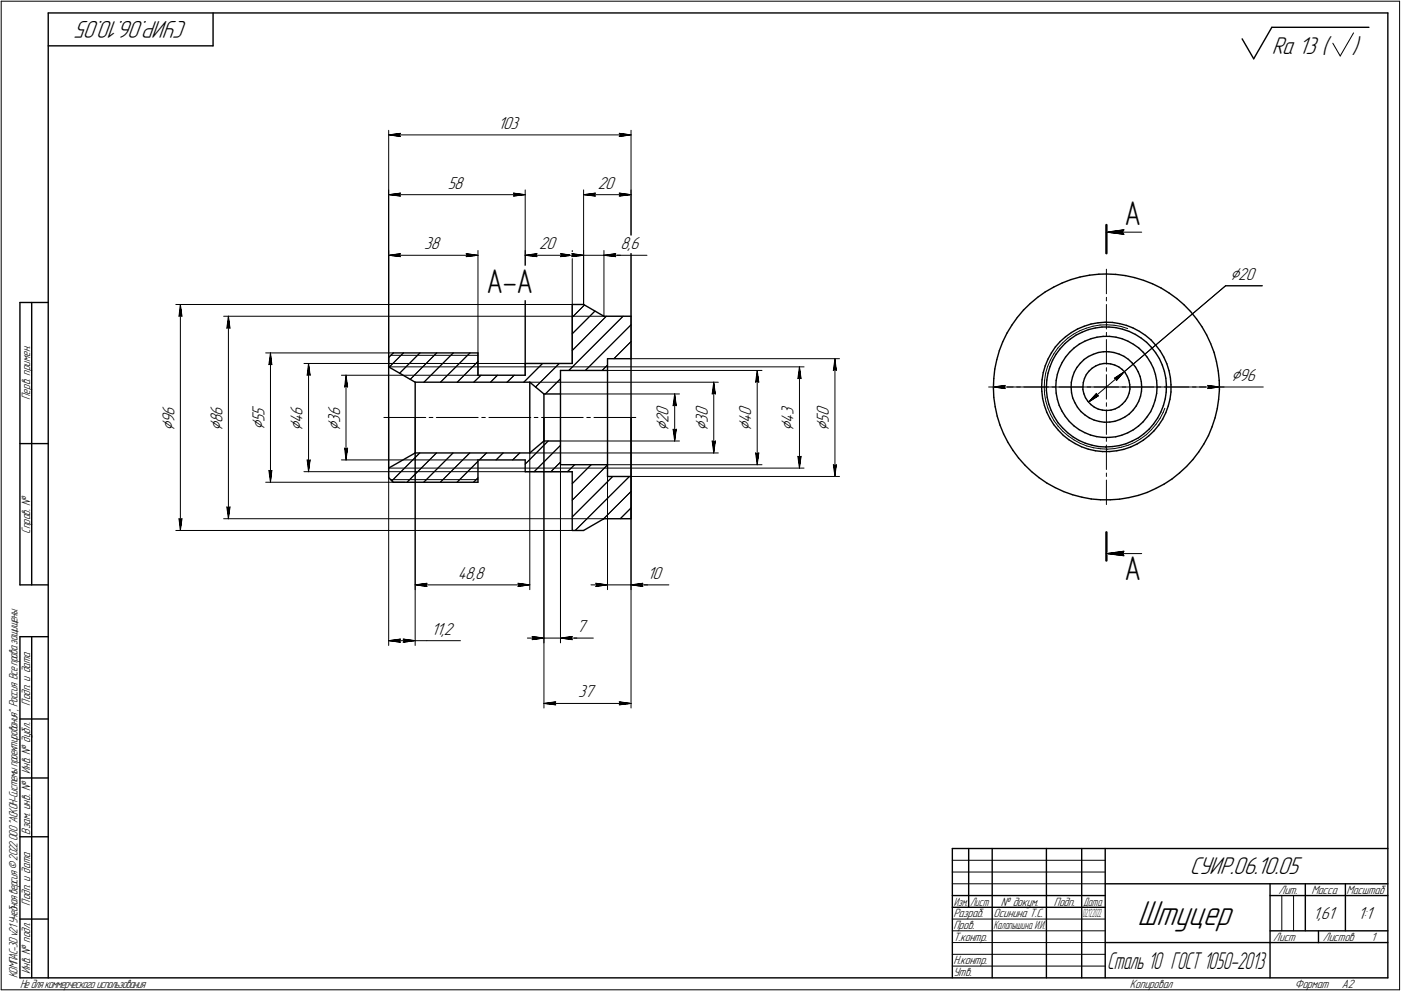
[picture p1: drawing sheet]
<svg xmlns="http://www.w3.org/2000/svg" width="595mm" height="421mm" viewBox="0 0 595 421" stroke-linecap="round" stroke-linejoin="round" font-family="sans-serif">
<defs><g id="words">
<text font-size="15.6" x="483.2" y="393.1">Штуцер</text>
<g font-size="14.6">
<text x="477.7" y="95.5">А</text>
<text x="206.6" y="124.3">А-А</text>
<text x="477.7" y="246.4">А</text>
</g>
<g font-size="10.9">
<text x="79.6" y="9" transform="rotate(-180 79.6 9)">СУИР.06.10.05</text>
<text x="540.3" y="22.8">Ra 13 (</text>
<text x="574.3" y="22.8">)</text>
<text x="505.4" y="371.5">СУИР.06.10.05</text>
</g>
<text font-size="10.6" x="470.4" y="411.5">Сталь 10 ГОСТ 1050-2013</text>
<g font-size="8.5">
<text x="522.6" y="118.8">Ç20</text>
<text x="523" y="161.8">Ç96</text>
<text x="74.1" y="183.2" transform="rotate(-90 74.1 183.2)">Ç</text>
<text x="94.5" y="183.2" transform="rotate(-90 94.5 183.2)">Ç</text>
<text x="112.3" y="182.8" transform="rotate(-90 112.3 182.8)">Ç</text>
<text x="128.5" y="183.2" transform="rotate(-90 128.5 183.2)">Ç</text>
<text x="144.5" y="183" transform="rotate(-90 144.5 183)">Ç</text>
<text x="284" y="183.2" transform="rotate(-90 284 183.2)">Ç</text>
<text x="300.6" y="183" transform="rotate(-90 300.6 183)">Ç</text>
<text x="319.1" y="183.2" transform="rotate(-90 319.1 183.2)">Ç</text>
<text x="337" y="183" transform="rotate(-90 337 183)">Ç</text>
<text x="352.1" y="183" transform="rotate(-90 352.1 183)">Ç</text>
</g>
<g font-size="7.8">
<text x="211.6" y="54.8">103</text>
<text x="190.2" y="80.2">58</text>
<text x="253.9" y="80.2">20</text>
<text x="180.2" y="105.9">38</text>
<text x="229" y="105.9">20</text>
<text x="263.6" y="105.9">8,6</text>
<text x="74.1" y="179.8" transform="rotate(-90 74.1 179.8)">9</text>
<text x="74.1" y="176.6" transform="rotate(-90 74.1 176.6)">6</text>
<text x="94.5" y="179.8" transform="rotate(-90 94.5 179.8)">8</text>
<text x="94.5" y="176.6" transform="rotate(-90 94.5 176.6)">6</text>
<text x="112.3" y="179.4" transform="rotate(-90 112.3 179.4)">5</text>
<text x="112.3" y="176.6" transform="rotate(-90 112.3 176.6)">5</text>
<text x="128.5" y="179.8" transform="rotate(-90 128.5 179.8)">4</text>
<text x="128.5" y="176.6" transform="rotate(-90 128.5 176.6)">6</text>
<text x="144.5" y="179.6" transform="rotate(-90 144.5 179.6)">3</text>
<text x="144.5" y="176.8" transform="rotate(-90 144.5 176.8)">6</text>
<text x="284" y="179.8" transform="rotate(-90 284 179.8)">2</text>
<text x="284" y="176.6" transform="rotate(-90 284 176.6)">0</text>
<text x="300.6" y="179.6" transform="rotate(-90 300.6 179.6)">3</text>
<text x="300.6" y="176.8" transform="rotate(-90 300.6 176.8)">0</text>
<text x="319.1" y="179.8" transform="rotate(-90 319.1 179.8)">4</text>
<text x="319.1" y="176.6" transform="rotate(-90 319.1 176.6)">0</text>
<text x="337" y="179.6" transform="rotate(-90 337 179.6)">4</text>
<text x="337" y="176.4" transform="rotate(-90 337 176.4)">3</text>
<text x="352.1" y="179.6" transform="rotate(-90 352.1 179.6)">5</text>
<text x="352.1" y="176.8" transform="rotate(-90 352.1 176.8)">0</text>
<text x="194.5" y="246">48,8</text>
<text x="275.1" y="246">10</text>
<text x="183.3" y="269.7">11,2</text>
<text x="245.1" y="268.6">7</text>
<text x="245.7" y="296.3">37</text>
<text x="557.9" y="390.5">1,61</text>
<text x="576.9" y="390.5">1:1</text>
</g>
<g font-size="5.4">
<text x="12.8" y="169.9" transform="rotate(-90 12.8 169.9)">Перв. примен.</text>
<text x="12.8" y="226.8" transform="rotate(-90 12.8 226.8)">Справ. №</text>
<text x="12.8" y="299.7" transform="rotate(-90 12.8 299.7)">Подп. и дата</text>
<text x="12.8" y="328.8" transform="rotate(-90 12.8 328.8)">Инв. № дубл.</text>
<text x="12.8" y="354.6" transform="rotate(-90 12.8 354.6)">Взам. инв. №</text>
<text x="543.1" y="379.8">Лит.</text>
<text x="557.1" y="379.8">Масса</text>
<text x="572" y="379.8">Масштаб</text>
<text x="12.8" y="384.7" transform="rotate(-90 12.8 384.7)">Подп. и дата</text>
<text x="405" y="389.8">Разраб.</text>
<text x="422" y="389.8">Осинина Т.С.</text>
<text x="425.2" y="384.8">№ докум.</text>
<text x="447.6" y="384.8">Подп.</text>
<text x="405" y="394.8">Пров.</text>
<text x="405" y="399.8">Т.контр.</text>
<text x="540.9" y="399.8">Лист</text>
<text x="561.9" y="399.8">Листов</text>
<text x="582.4" y="399.8">1</text>
<text x="12.8" y="413.8" transform="rotate(-90 12.8 413.8)">Инв. № подл.</text>
<text x="405" y="409.8">Н.контр.</text>
<text x="7.5" y="415.5" transform="rotate(-90 7.5 415.5)">КОМПАС-3Dv21 Учебнаяверсия©2022ООО&quot;АСКОН-Системыпроектирования&quot;, Россия. Всеправазащищены.</text>
<text x="8.5" y="419.8">Недлякоммерческогоиспользования</text>
<text x="405" y="414.8">Утв.</text>
<text x="480" y="419.8">Копировал</text>
<text x="550" y="419.8">Формат</text>
<text x="570" y="419.8">A2</text>
</g>
<g font-size="5.3">
<text x="405.1" y="384.8">Изм.</text>
<text x="412.1" y="384.8">Лист</text>
<text x="460.1" y="384.8">Дата</text>
<text x="422" y="394.8">Калапышина И.И.</text>
</g>
<g font-size="5.1">
<text x="460" y="389.8">0</text>
<text x="460.9" y="389.8">2.12.2022</text>
</g>
</g></defs>
<g fill="none" stroke="#000" stroke-width=".59">
<path d="M20.5 5.5v410zM20.5 5.5h569zM20.5 19.5h70zM90.5 5.5v14zM527.6 16.5l5 8.5zM540.3 11.6l-7.7 13.4zM540.3 11.6h41.2zM589.5 5.5v410zM454.9 118.8l3.9-1.1zM458.8 117.7l4-.8zM462.8 116.9l4-.4zM466.8 116.5l3.2-.1z"/>
<path d="M470 116.4l4 .2zM474 116.6l4 .5zM478 117.1l3.9 .8zM481.9 117.9l3.9 1.2zM485.8 119.1l3.7 1.5zM8.5 128.5v120zM8.5 128.5h12zM13.5 128.5v120zM243.1 129.4v25zM243.1 129.4h4.8zM247.9 129.4l8.6 5zM256.5 134.4h11.6z"/>
<path d="M268.1 134.4v18zM429.9 138.1l-2.2 3.5zM432.1 134.9l-2.2 3.2zM434.8 131.7l-2.7 3.2zM434.8 131.7l2.8-2.8zM437.6 128.9l3.2-2.6zM440.8 126.3l3.2-2.3zM444 124l3.5-2zM447.5 122l3.7-1.8zM451.2 120.2l3.7-1.4zM457.7 139.8l2.9-1.2zM460.6 138.6l2.9-.9z"/>
<path d="M463.5 137.7l2.9-.5zM465.2 139.4l2.9-.5zM466.4 137.2l3.1-.3zM468.1 138.9h3zM469.5 136.9l3 .1zM471.1 138.9l2.9 .3zM472.5 137l3.1 .5zM474 139.2l2.8 .7zM475.6 137.5l2.9 .8zM476.8 139.9l2.8 .9zM478.5 138.3l2.8 1.1zM481.3 139.4l2.7 1.4z"/>
<path d="M489.5 120.6l3.7 1.7zM493.2 122.3l3.4 2.2zM496.6 124.5l3.3 2.3zM499.9 126.8l3 2.7zM502.9 129.5l2.8 2.8zM505.7 132.3l2.6 3.2zM508.3 135.5l2.2 3.3zM510.5 138.8l2.1 3.5zM165.1 155.9l11.3 6.5zM165.1 151.9v4zM165.1 155.9v43zM167 149.9h36z"/>
<path d="M167 149.9l-1.9 2zM203 159.4h20.1zM203 149.9v9.5zM223.1 154.4h20zM223.1 154.4v5zM238.1 157.4h20zM238.1 157.4v10zM258.1 152.4v5zM258.1 152.4h10zM258.1 157.4v40zM268.1 152.4v50zM422.6 156.8l-.5 4z"/>
<path d="M423.4 152.8l-.8 4zM424.5 148.9l-1.1 3.9zM426 145.2l-1.5 3.7zM427.7 141.6l-1.7 3.6zM443.1 158.3l-.5 3.1zM444 155.4l-.9 2.9zM445.2 152.6l-1.2 2.8zM445.2 158.6l-.5 2.9zM446 155.8l-.8 2.8zM446.6 149.9l-1.4 2.7zM447.1 153.1l-1.1 2.7zM448.3 147.4l-1.7 2.5z"/>
<path d="M448.6 150.5l-1.5 2.6zM449.2 159l-.6 2.6zM450 156.5l-.8 2.5zM450.3 145.1l-2 2.3zM450.3 145.1l2.3-2zM450.3 148.2l-1.7 2.3zM451.2 154l-1.2 2.5zM452.4 146l-2.1 2.2zM452.4 146l2.2-1.9zM452.6 151.7l-1.4 2.3zM452.6 143.1l2.5-1.8zM454.3 149.7l2-1.9z"/>
<path d="M454.3 149.7l-1.7 2zM454.6 144.1l2.4-1.7zM455.1 141.3l2.6-1.5zM456.3 147.8l2.2-1.6zM456.4 158.1l-.8 2.1zM457 142.4l2.7-1.3zM457.5 156.1l-1.1 2zM458.5 146.2l2.3-1.3zM458.9 154.3l-1.4 1.8zM459.7 141.1l2.7-1.1zM460.5 152.7l1.9-1.2zM460.5 152.7l-1.6 1.6z"/>
<path d="M460.8 144.9l2.6-1zM461.4 159.2l-.7 1.6zM462.4 151.5l2-1zM462.4 140l2.8-.6zM462.5 157.7l-1.1 1.5zM462.5 157.7l1.4-1.2zM463.4 143.9l2.6-.6zM463.9 156.5l1.6-1.1zM464.4 150.5l2.1-.7zM465.5 155.4l1.7-.6zM466 143.3l2.6-.4zM466.5 149.8l2.2-.4z"/>
<path d="M467.2 154.8l1.8-.4zM468.6 142.9h2.7zM468.7 149.4h2.3zM469 154.4h1zM470 154.4l1.8 .2zM471 149.4l2.2 .4zM471.3 142.9l2.7 .4zM471.8 154.6l1.7 .5zM473.2 149.8l2.2 .7zM473.5 155.1l1.7 .8zM474 143.3l2.7 .6zM475.2 155.9l1.5 1.1z"/>
<path d="M475.4 150.5l2 .9zM476.7 143.9l2.4 1zM476.7 157l1.2 1.3zM477.4 151.4l1.9 1.3zM477.9 158.3l1 1.6zM478.9 159.9l.7 1.7zM479.1 144.9l2.4 1.4zM479.3 152.7l1.6 1.5zM479.6 140.8l2.7 1.3zM480.9 154.2l1.4 1.8zM481.5 146.3l2.2 1.5zM482.3 142.1l2.5 1.6z"/>
<path d="M482.3 156l1.1 1.9zM483.4 157.9l.9 2zM483.7 147.8l1.9 1.9zM484 140.8l2.6 1.7zM484.3 159.9l.5 2.2zM484.8 143.7l2.3 1.8zM485.6 149.7l1.7 2.1zM486.6 142.5l2.3 1.9zM487.1 145.5l2 2.1zM487.3 151.8l1.5 2.3zM488.8 154.1l1.2 2.4zM488.9 144.4l2.1 2.3z"/>
<path d="M489.1 147.6l1.8 2.3zM490 156.5l.8 2.6zM490.8 159.1l.5 2.6zM490.9 149.9l1.6 2.5zM491 146.7l1.8 2.4zM492.5 152.4l1.2 2.6zM492.8 149.1l1.6 2.6zM493.7 155l.9 2.8zM494.4 151.7l1.2 2.8zM494.6 157.8l.6 2.9zM495.6 154.5l1 3zM496.6 157.5l.6 2.9z"/>
<path d="M512.6 142.3l1.7 3.7zM514.3 146l1.4 3.7zM515.7 149.7l1 3.9zM516.7 153.6l.8 4zM517.5 157.6l.4 4zM176.4 162.4h48.6zM176.4 162.4v30zM225 162.4l6.1 5zM225 162.4v30zM231.1 167.4h7zM231.1 167.4v20zM238.1 167.4v20z"/>
<path d="M422 164.8l.1 4zM422.1 168.8l.6 4zM422.1 160.8l-.1 4zM422.7 172.8l.9 4zM423.6 176.8l1.2 3.8zM442.5 164.4l.1 1.9zM442.6 166.3l.3 3zM442.6 161.4l-.1 3zM442.9 169.3l.8 3zM443.7 172.3l1 2.9zM444.5 165.9l.3 2.9zM444.5 164.4v1.5z"/>
<path d="M444.7 175.2l1.3 2.7zM444.7 161.5l-.2 2.9zM444.8 168.8l.7 2.9zM445.5 171.7l1 2.7zM446 177.9l1.6 2.5zM446.5 174.4l1.4 2.7zM447.9 177.1l1.5 2.5zM448.5 164.3l.1 2.7zM448.6 161.6l-.1 2.7zM448.6 167l.6 2.7zM449.2 169.7l.7 2.5zM449.4 179.6l2 2.2z"/>
<path d="M449.9 172.2l1.2 2.5zM451.1 174.7l1.4 2.3zM452.5 177l1.7 2.1zM454.2 179.1l2 1.8zM455 164.6l.2 2.3zM455.1 162.4l-.1 2.2zM455.2 166.9l.5 2.2zM455.6 160.2l-.5 2.2zM455.7 169.1l.9 2zM456.6 171.1l1.1 2zM457.7 173.1l1.4 1.7zM459.1 174.8l1.7 1.5z"/>
<path d="M460 165.5l.4 1.8zM460 164.4v1.1zM460.2 162.6l-.2 1.8zM460.4 167.3l.7 1.7zM460.7 160.8l-.5 1.8zM460.8 176.3l1.9 1.2zM461.1 169l1 1.5zM462.1 170.5l1.3 1.4zM462.7 177.5l2 1zM463.4 171.9l1.4 1.1zM464.7 178.5l2.2 .6zM464.8 173l1.7 .8z"/>
<path d="M466.5 173.8l1.8 .4zM466.9 179.1l2.2 .3zM468.3 174.2l1.8 .2zM469.1 179.4l2.3-.1zM470.1 174.4l1.8-.2zM471.4 179.3l2.2-.3zM471.9 174.2l1.8-.5zM473.6 179l2.1-.8zM473.7 173.7l1.6-.8zM475.3 172.9l1.5-1.2zM475.7 178.2l2.1-1zM477.8 177.2l1.8-1.3z"/>
<path d="M478 170.3l-1.2 1.4zM479 168.8l-1 1.5zM479.6 161.6l.3 1.8zM479.6 175.9l1.6-1.6zM479.6 167l-.6 1.8zM479.9 163.4l.1 1.9zM480 165.3l-.4 1.7zM482.6 172.6l-1.4 1.7zM483.7 170.5l-1.1 2.1zM484.5 168.4l-.8 2.1zM484.8 162.1l.2 2.3zM484.9 166.2l-.4 2.2z"/>
<path d="M485 164.4l-.1 1.8zM487.3 177.1l-1.7 2.1zM488.8 174.9l-1.5 2.2zM489.9 172.5l-1.1 2.4zM490.7 169.9l-.8 2.6zM491.3 161.7l.2 2.7zM491.3 167.2l-.6 2.7zM491.5 164.6l-.2 2.6zM491.5 164.6h.1M491.7 177.6l-1.6 2.5zM493.1 175.1l-1.4 2.5zM493.9 178.1l-1.7 2.6z"/>
<path d="M494.2 172.3l-1.1 2.8zM495 169.5l-.8 2.8zM495.2 175.3l-1.3 2.8zM495.2 160.7l.3 3zM495.4 166.6l-.4 2.9zM495.5 163.7l-.1 2.9zM496.2 172.6l-1 2.7zM497 169.6l-.8 3zM497.2 160.4l.2 3.1zM497.4 163.5v3zM497.4 166.5l-.4 3.1zM516.1 177.5l-1.2 3.9z"/>
<path d="M517.1 173.7l-1 3.8zM517.7 169.7l-.6 4zM517.9 161.6l.1 4zM518 165.6l-.3 4.1zM8.5 188.5h12zM165.1 198.9v4zM165.1 198.9l11.3-6.5zM176.4 192.4h48.6zM203 195.4h20.1zM203 195.4v9.5zM223.1 195.4v5zM225 192.4l6.1-5z"/>
<path d="M231.1 187.4h7zM238.1 187.4v10zM238.1 197.4h20zM258.1 197.4v5zM424.8 180.6l1.5 3.7zM426.3 184.3l1.9 3.7zM428.2 188l2.1 3.3zM430.3 191.3l2.3 3.3zM432.6 194.6l2.8 3zM435.4 197.6l2.8 2.8zM447.6 180.4l2 2.4zM449.6 182.8l2.1 2.2z"/>
<path d="M451.4 181.8l2.1 2zM451.7 185l2.4 1.9zM453.5 183.8l2.3 1.8zM454.1 186.9l2.6 1.6zM455.8 185.6l2.5 1.5zM456.2 180.9l2.2 1.6zM456.7 188.5l2.7 1.3zM458.3 187.1l2.7 1.2zM458.4 182.5l2.4 1.3zM459.4 189.8l2.9 1zM460.8 183.8l2.4 1zM461 188.3l2.8 .8z"/>
<path d="M462.3 190.8l3 .7zM463.2 184.8l2.6 .7zM463.8 189.1l2.9 .6zM465.3 191.5l3 .4zM465.8 185.5l2.7 .3zM466.7 189.7l2.9 .2zM468.3 191.9h3zM468.5 185.8h2.7zM469.6 189.9l3-.2zM471.2 185.8l2.7-.2zM471.3 191.9l3.1-.4zM472.6 189.7l2.9-.4z"/>
<path d="M473.9 185.6l2.6-.7zM474.4 191.5l3-.6zM475.5 189.3l2.8-.7zM476.5 184.9l2.5-1zM477.4 190.9l2.9-1zM478.3 188.6l2.7-1.2zM479 183.9l2.4-1.3zM480.3 189.9l2.7-1.3zM481 187.4l2.6-1.4zM481.4 182.6l2.2-1.6zM483 188.6l2.6-1.6zM483.6 181l2-1.8z"/>
<path d="M483.6 186l2.4-1.8zM485.6 187l2.4-1.8zM486 184.2l2.2-1.9zM488 185.2l2.2-2.2zM490.1 180.1l-1.9 2.2zM492.2 180.7l-2 2.3zM506.7 195.2l-2.7 3zM509.2 192l-2.5 3.2zM511.4 188.6l-2.2 3.4zM513.3 185.1l-1.9 3.5zM514.9 181.4l-1.6 3.7zM165.1 202.9l1.9 2z"/>
<path d="M167 204.9h36zM223.1 200.4h20zM243.1 200.4v25zM258.1 202.4h10zM268.1 202.4v18zM438.2 200.4l3.2 2.5zM441.4 202.9l3.3 2.3zM444.7 205.2l3.5 2zM448.2 207.2l3.7 1.7zM451.9 208.9l3.8 1.3zM455.7 210.2l3.9 1zM459.6 211.2l3.9 .8z"/>
<path d="M463.5 212l4 .3zM467.5 212.3h4.1zM471.6 212.3l4-.2zM475.6 212.1l4-.7zM479.6 211.4l3.9-.9zM483.5 210.5l3.8-1.3zM487.3 209.2l3.7-1.7zM491 207.5l3.5-1.8zM494.5 205.7l3.4-2.2zM497.9 203.5l3.2-2.6zM501.1 200.9l2.9-2.7zM243.1 225.4h4.8z"/>
<path d="M247.9 225.4l8.6-5zM256.5 220.4h11.6zM8.5 248.5h12zM8.5 270.5v145zM8.5 270.5h12zM13.5 270.5v145zM8.5 305.5h12zM8.5 330.5h12zM8.5 355.5h12zM404.5 360.5h185zM404.5 360.5v55zM411.5 360.5v25z"/>
<path d="M421.5 360.5v55zM444.5 360.5v55zM459.5 360.5v55zM469.5 360.5v55zM469.5 375.5h120zM539.5 375.5v40zM554.5 375.5v20zM571.5 375.5v20zM8.5 390.5h12zM404.5 380.5h65zM404.5 385.5h65zM539.5 380.5h15z"/>
<path d="M539.5 395.5h50zM554.5 380.5h35zM560.1 395.5v5zM8.5 415.5h12zM20.5 415.5h569zM469.5 400.5h70zM539.5 400.5h50z"/>
</g>
<g fill="none" stroke="#000" stroke-width=".42">
<path d="M.5 .5v420zM.5 .5h594zM566.2 18.4l3.1 5.4zM575 14l-5.7 9.8zM594.5 .5v420zM165.1 55.4v100.5zM165.1 57.3l5-.7zM165.1 57.3l5 .7zM165.1 57.3h103zM169.6 57.3l.5 .7zM170.1 56.6l-.5 .7zM263.1 58l5-.7z"/>
<path d="M263.1 56.6l.5 .7zM263.1 56.6l5 .7zM263.6 57.3l-.5 .7zM268.1 55.4v97zM165.1 80.7v75.2zM165.1 82.7l5-.7zM165.1 82.7l5 .6zM165.1 82.7h58zM169.6 82.7l.5 .6zM170.1 82l-.5 .7zM218.1 83.3l5-.6zM218.1 82l.4 .7z"/>
<path d="M218.1 82l5 .7zM218.5 82.7l-.4 .6zM223.1 80.7v78.7zM247.9 80.7v48.7zM247.9 82.7l5-.7zM247.9 82.7l5 .6zM247.9 82.7h20.2zM252.4 82.7l.5 .6zM252.9 82l-.5 .7zM263.1 83.3l5-.6zM263.1 82l.5 .7zM263.1 82l5 .7z"/>
<path d="M263.6 82.7l-.5 .6zM268.1 80.7v53.7zM470 98.6l7.4-1zM470 98.6l7.4 1zM470 98.6h15zM476.8 98.6l.6 1zM477.4 97.6l-.6 1zM165.1 106.4v49.5zM165.1 108.5l5-.7zM165.1 108.5l5 .6zM165.1 108.5h37.9zM169.6 108.5l.5 .6z"/>
<path d="M170.1 107.8l-.5 .7zM198 109.1l5-.6zM198 107.8l.5 .7zM198 107.8l5 .7zM198.5 108.5l-.5 .6zM203 106.4v53zM223.1 106.4v48zM223.1 108.5l5-.7zM223.1 108.5l5 .6zM223.1 108.5h20zM227.6 108.5l.5 .6zM228.1 107.8l-.5 .7z"/>
<path d="M238.1 109.1l5-.6zM238.1 107.8l.5 .7zM238.1 107.8l5 .7zM238.6 108.5l-.5 .6zM240.9 108.5h7zM242.9 107.8l5 .7zM242.9 107.8l.5 .7zM242.9 109.1l5-.6zM243.1 106.4v48zM243.4 108.5l-.5 .6zM247.9 106.4v23zM247.9 108.5h8.6z"/>
<path d="M256.5 108.5h5.1zM256.5 106.4v28zM256.5 108.5l5 .6zM256.5 108.5l5-.7zM256.5 108.5h7.1zM261 108.5l.5 .6zM261.5 107.8l-.5 .7zM261.6 108.5h13.2zM470 114.4v10.4zM74.7 129.4h168.4zM76 134.4l.6-.5zM76.6 129.4l.7 5z"/>
<path d="M76.6 133.9l.7 .5zM76.6 129.4l-.6 5zM76.6 129.4v96zM95 134.4h161.5zM96.4 139.4l.6-.5zM97 134.4l.7 5zM97 138.9l.7 .5zM97 134.4l-.6 5zM97 134.4v86zM243.1 134.8l5.1-5.2zM257.6 134.4l-14.5 14.5zM461.4 139.4l2.9-.8z"/>
<path d="M464.3 138.6l3-.5zM467.3 138.1l2.9-.1zM470 126.3v1.5zM470 129.4v10.4zM470.2 138l3 .2zM473.2 138.2l3 .5zM476.2 138.7l2.8 .9zM520.6 121.4h15.6zM112.9 149.9h54.1zM114.2 154.9l.7-.5zM114.9 149.9l.6 5zM114.9 154.4l.6 .5z"/>
<path d="M114.9 149.9l-.7 5zM114.9 149.9v55zM129.1 154.4h114zM130.5 159.4l.6-.5zM131.1 154.4l.6 5zM131.1 158.9l.6 .5zM131.1 154.4l-.6 5zM131.1 154.4v46zM145 159.4h58zM147 159.4l.7 5zM147 159.4l-.6 5zM147 159.4v36z"/>
<path d="M165.1 155.9h176.4zM165.3 156l6.1-6.1zM165.9 151h37.1zM169.8 158.6l8.6-8.7zM223.1 154.8l.3-.4zM241.6 157.4l23.1-23zM243.1 141.8l9.6-9.6zM248.7 157.4l19.4-19.4zM255.8 157.4l2.3-2.3zM258.1 157.4h65.6zM260.8 152.4l7.3-7.3zM267.9 152.4l.2-.2z"/>
<path d="M268.1 152.4h88.5zM321.6 157.4l.7 5zM321.6 157.4l-.6 5zM321.6 157.4v40zM339.6 155.9l.7 5zM339.6 155.9l-.7 5zM339.6 155.9v43zM354 157.4l.7-.5zM354.7 152.4l.6 5zM354.7 156.9l.6 .5zM354.7 152.4l-.7 5zM354.7 152.4v50z"/>
<path d="M444.2 158.6l-.5 2.9zM445 155.7l-.8 2.9zM446.2 153l-1.2 2.7zM447.6 150.4l-1.4 2.6zM449.3 147.9l-1.7 2.5zM451.4 145.7l2.2-2zM451.4 145.7l-2.1 2.2zM453.6 143.7l2.4-1.7zM456 142l2.6-1.5zM458.6 140.5l2.8-1.1zM470 141.2v1.5zM470 144.3v10.4z"/>
<path d="M470 156.2v1.5zM470 159.2v5.2zM477.6 157.9l43-36.5zM477.6 157.9l-3.4 3.8zM146.4 164.4l.6-.5zM147 163.9l.7 .5zM163.1 177.4h17.7zM165.1 177.4v96.8zM174.2 161.2l11.3-11.3zM176.4 177.4v96.8zM180.1 162.4l12.4-12.5zM182.3 177.4h1.6z"/>
<path d="M185.3 177.4h17.8zM187.1 162.4l12.5-12.5zM194.2 162.4l8.8-8.8zM201.3 162.4l3-3zM204.6 177.4h1.6zM207.7 177.4h17.8zM208.4 162.4l2.9-3zM215.4 162.4l3-3zM222.5 162.4l8-8zM225 162.4h80.1zM226.9 177.4h1.6zM227.5 164.4l10.1-10z"/>
<path d="M230 177.4h17.7zM231.1 177.4v95.7zM231.1 177.4v123.4zM231.6 167.4l6.5-6.4zM238.1 177.4v95.7zM238.1 167.4h50.5zM249.3 177.4h1.5zM252.3 177.4h17.8zM258.1 177.4v73.1zM268.1 177.4v73.1zM268.1 177.4v123.4zM285.9 172.4l.7-.5z"/>
<path d="M286.6 167.4l.7 5zM286.6 171.9l.7 .5zM286.6 167.4l-.7 5zM286.6 167.4v20zM302.5 167.4l.7-.5zM303.2 162.4l.7 5zM303.2 166.9l.7 .5zM303.2 162.4l-.7 5zM303.2 162.4v30zM321 162.4l.6-.5zM321.6 161.9l.7 .5zM338.9 160.9l.7-.5z"/>
<path d="M339.6 160.4l.7 .5zM419.9 164.4h10.5zM422 164.4l5-.7zM422 164.4l5 .7zM422 164.4h96zM426.5 164.4l.5 .7zM427 163.7l-.5 .7zM431.9 164.4h1.5zM434.9 164.4h10.4zM443.6 164.5l.1 3.1zM443.7 161.5l-.1 3zM443.7 167.6l.5 2.8z"/>
<path d="M444.2 170.4l.9 2.9zM445.1 173.3l1.2 2.8zM446.3 176.1l1.4 2.6zM446.9 164.4h1.4zM447.7 178.7l1.8 2.4zM449.8 164.4h10.4zM461.8 164.4h1.5zM462.4 170.9l4.2-2.8zM462.4 170.9l15.2-13zM464.7 164.4h5.3zM465.8 167.1l-3.4 3.8zM465.8 167.1v.9z"/>
<path d="M465.8 168l.8 .1zM470 164.4h5.1zM470 174.2v10.4zM470 171.1v1.5zM470 164.4v5.2zM473.4 160.7l.7 .2zM473.4 160.7l4.2-2.8zM474.1 160.9l.1 .8zM476.7 164.4h1.5zM479.7 164.4h10.4zM491.6 164.4h1.5zM492.8 177.8l-1.7 2.5z"/>
<path d="M494.1 175.2l-1.3 2.6zM494.6 164.4h10.4zM494.8 173.5l-.7 1.7zM506.6 164.4h1.5zM509.5 164.4h10.4zM513 165.1l5-.7zM513 163.7l.5 .7zM513 163.7l5 .7zM513.5 164.4l-.5 .7zM518 164.4h18.6zM114.2 199.9l.7 5zM114.2 199.9l.7 .5z"/>
<path d="M115.5 199.9l-.6 5zM130.5 195.4l.6 5zM130.5 195.4l.6 .5zM131.1 195.9l.6-.5zM131.7 195.4l-.6 5zM145 195.4h58zM146.4 190.4l.6 5zM146.4 190.4l.6 .5zM147 190.9l.7-.5zM147.7 190.4l-.7 5zM165.1 198.9h176.4zM176.4 192.4v58.1z"/>
<path d="M203.6 195.4l3.1-3zM210.7 195.4l3-3zM217.8 195.4l3-3zM225 192.4v58.1zM225 192.4h80.1zM232.8 187.4l-9.7 9.8zM238.1 187.4h50.5zM258.1 197.4h65.6zM285.9 182.4l.7 5zM285.9 182.4l.7 .5zM286.6 182.9l.7-.5zM287.3 182.4l-.7 5z"/>
<path d="M302.5 187.4l.7 5zM302.5 187.4l.7 .5zM303.2 187.9l.7-.5zM303.9 187.4l-.7 5zM321 192.4l.6 5zM321 192.4l.6 .5zM321.6 192.9l.7-.5zM322.3 192.4l-.7 5zM338.9 193.9l.7 5zM338.9 193.9l.7 .5zM339.6 194.4l.7-.5zM340.3 193.9l-.7 5z"/>
<path d="M354 197.4l.7 5zM354 197.4l.7 .5zM354.7 197.9l.6-.5zM355.3 197.4l-.6 5zM449.5 181.1l2 2.2zM451.5 183.3l2.3 2zM453.8 185.3l2.5 1.6zM456.3 186.9l2.6 1.5zM458.9 188.4l2.8 1.1zM461.7 189.5l2.9 .7zM464.6 190.2l2.9 .5zM467.5 190.7l3 .1z"/>
<path d="M470 189.1v10.4zM470 186v1.5zM470.5 190.8l3-.2zM473.5 190.6l2.9-.6zM476.4 190l2.9-.9zM479.3 189.1l2.7-1.1zM482 188l2.5-1.6zM484.5 186.4l2.5-1.7zM487 184.7l2.1-2.2zM491.1 180.3l-2 2.2zM96.4 215.4l.6 5zM96.4 215.4l.6 .5z"/>
<path d="M97 215.9l.7-.5zM97.7 215.4l-.7 5zM112.9 204.9h59.1zM114.9 200.4l.6-.5zM129.1 200.4h114zM165.9 203.8h37.1zM166.5 204.3l11.8-11.9zM172.9 204.9l12.5-12.5zM180 204.9l12.4-12.5zM187 204.9l12.6-12.5zM194.1 204.9l8.9-8.9zM201.2 204.9l1.8-1.9z"/>
<path d="M226.9 200.4l11.2-11.2zM234 200.4l4.1-4.1zM241 200.4l3.1-3zM243.1 219.6l17.2-17.2zM243.1 212.5l15-15zM243.1 205.5l8-8.1zM268.1 202.4h88.5zM470 204v10.4zM470 201v1.4zM74.7 225.4h168.4zM76 220.4l.6 5zM76 220.4l.6 .5z"/>
<path d="M76.6 220.9l.7-.5zM77.3 220.4l-.7 5zM95 220.4h161.5zM244.3 225.4l23.1-23zM256.2 220.6l11.9-11.8zM263.5 220.4l4.6-4.6zM470 235.2l7.4-1zM470 235.2l7.4 .9zM470 235.2h15zM476.8 235.2l.6 .9zM477.4 234.2l-.6 1zM176.4 248.5l5-.7z"/>
<path d="M176.4 248.5l5 .7zM176.4 248.5h48.6zM180.8 248.5l.6 .7zM181.4 247.8l-.6 .7zM220 249.2l5-.7zM220 247.8l.6 .7zM220 247.8l5 .7zM220.6 248.5l-.6 .7zM251 248.5h7.1zM253.1 247.8l5 .7zM253.1 247.8l.5 .7zM253.1 249.2l5-.7z"/>
<path d="M253.6 248.5l-.5 .7zM258.1 248.5h10zM268.1 248.5h4.9zM268.1 248.5l4.9 .7zM268.1 248.5l4.9-.7zM268.1 248.5h7zM272.5 248.5l.5 .7zM273 248.5h11.1zM273 247.8l-.5 .7zM165.1 272.2l5-.7zM165.1 272.2l5 .7zM165.1 272.2h11.3z"/>
<path d="M169.6 272.2l.5 .7zM170.1 271.5l-.5 .7zM171.3 272.9l5.1-.7zM171.3 271.5l.5 .7zM171.3 271.5l5.1 .7zM171.8 272.2l-.5 .7zM176.4 272.2h4.9zM181.3 272.2h14.3zM224 271.1h7.1zM226.1 270.4l5 .7zM226.1 270.4l.4 .7zM226.1 271.8l5-.7z"/>
<path d="M226.5 271.1l-.4 .7zM231.1 271.1h7zM238.1 271.1h5zM238.1 271.1l5 .7zM238.1 271.1l5-.7zM238.1 271.1h6.9zM242.6 271.1l.5 .7zM243.1 271.1h9zM243.1 270.4l-.5 .7zM231.1 298.9l5-.7zM231.1 298.9l5 .6zM231.1 298.9h37z"/>
<path d="M235.5 298.9l.6 .6zM236.1 298.2l-.6 .7zM263.1 299.5l5-.6zM263.1 298.2l.5 .7zM263.1 298.2l5 .7zM263.6 298.9l-.5 .6zM404.5 370.5h65zM404.5 375.5h65zM404.5 365.5h65zM404.5 390.5h65zM404.5 395.5h65zM544.5 380.5v15z"/>
<path d="M549.5 380.5v15zM404.5 400.5h65zM404.5 405.5h65zM404.5 410.5h65zM.5 420.5h594z"/>
</g>
<path d="M470 95.6v12zM470 226.1v12.1z" fill="none" stroke="#000" stroke-width="1"/>
<g fill="#fff" stroke="#fff" stroke-width=".42">
<path d="M477.7 84.3h7.1zM477.7 84.4h7.1zM477.7 84.5h7.1zM477.7 84.6h7.1zM477.7 84.7h7.1zM477.7 84.8h7.1zM477.7 84.8h7.1zM477.7 84.9h7.1zM477.7 85h7.1zM477.7 85.1h7.1zM477.7 85.2h7.1zM477.7 85.3h7.1zM477.7 85.3h7.1zM477.7 85.4h7.1zM477.7 85.5h7.1zM477.7 85.6h7.1zM477.7 85.7h7.1zM477.7 85.8h7.1zM477.7 85.9h7.1zM477.7 85.9h7.1zM477.7 86h7.1zM477.7 86.1h7.1zM477.7 86.2h7.1zM477.7 86.3h7.1zM477.7 86.4h7.1zM477.7 86.4h7.1zM477.7 86.5h7.1zM477.7 86.6h7.1zM477.7 86.7h7.1zM477.7 86.8h7.1zM477.7 86.9h7.1zM477.7 87h7.1zM477.7 87h7.1zM477.7 87.1h7.1zM477.7 87.2h7.1zM477.7 87.3h7.1zM477.7 87.4h7.1zM477.7 87.5h7.1zM477.7 87.5h7.1zM477.7 87.6h7.1zM477.7 87.7h7.1zM477.7 87.8h7.1zM477.7 87.9h7.1zM477.7 88h7.1zM477.7 88.1h7.1zM477.7 88.1h7.1zM477.7 88.2h7.1zM477.7 88.3h7.1zM477.7 88.4h7.1zM477.7 88.5h7.1zM477.7 88.6h7.1zM477.7 88.6h7.1zM477.7 88.7h7.1zM477.7 88.8h7.1zM477.7 88.9h7.1zM477.7 89h7.1zM477.7 89.1h7.1zM477.7 89.2h7.1zM477.7 89.2h7.1zM477.7 89.3h7.1zM477.7 89.4h7.1zM477.7 89.5h7.1zM477.7 89.6h7.1zM477.7 89.7h7.1zM477.7 89.7h7.1zM477.7 89.8h7.1zM477.7 89.9h7.1zM477.7 90h7.1zM477.7 90.1h7.1zM477.7 90.2h7.1zM477.7 90.3h7.1zM477.7 90.3h7.1zM477.7 90.4h7.1zM477.7 90.5h7.1zM477.7 90.6h7.1zM477.7 90.7h7.1zM477.7 90.8h7.1zM477.7 90.8h7.1zM477.7 90.9h7.1zM477.7 91h7.1zM477.7 91.1h7.1zM477.7 91.2h7.1zM477.7 91.3h7.1zM477.7 91.4h7.1zM477.7 91.4h7.1zM477.7 91.5h7.1zM477.7 91.6h7.1zM477.7 91.7h7.1zM477.7 91.8h7.1zM477.7 91.9h7.1zM477.7 91.9h7.1zM477.7 92h7.1zM477.7 92.1h7.1zM477.7 92.2h7.1zM477.7 92.3h7.1zM477.7 92.4h7.1zM477.7 92.5h7.1zM477.7 92.5h7.1zM477.7 92.6h7.1zM477.7 92.7h7.1zM477.7 92.8h7.1zM477.7 92.9h7.1zM477.7 93h7.1zM477.7 93h7.1zM477.7 93.1h7.1zM477.7 93.2h7.1zM477.7 93.3h7.1zM477.7 93.4h7.1zM477.7 93.5h7.1zM477.7 93.6h7.1zM477.7 93.6h7.1zM477.7 93.7h7.1zM477.7 93.8h7.1zM477.7 93.9h7.1zM477.7 94h7.1zM477.7 94.1h7.1zM477.7 94.1h7.1zM477.7 94.2h7.1zM477.7 94.3h7.1zM477.7 94.4h7.1zM477.7 94.5h7.1zM477.7 94.6h7.1zM477.7 94.7h7.1zM477.7 94.7h7.1zM477.7 94.8h7.1zM477.7 94.9h7.1zM477.7 95h7.1zM477.7 95.1h7.1zM477.7 95.2h7.1zM477.7 95.2h7.1zM477.7 95.3h7.1zM477.7 95.4h7.1zM477.7 95.5h7.1zM477.7 95.6h7.1zM477.7 95.7h7.1zM477.7 95.8h7.1zM477.7 95.8h7.1zM477.7 95.9h7.1zM477.7 96h7.1zM477.7 96.1h7.1zM477.7 96.2h7.1zM477.7 96.3h7.1zM477.7 96.4h7.1zM477.7 96.4h7.1zM477.7 96.5h7.1zM477.7 96.6h7.1zM477.7 96.7h7.1zM477.7 96.8h7.1zM477.7 96.9h7.1zM477.7 96.9h7.1zM477.7 97h7.1zM477.7 97.1h7.1zM477.7 97.2h7.1zM477.7 97.3h7.1zM477.7 97.4h7.1zM477.7 97.5h7.1zM477.7 97.5h7.1zM477.7 97.6h7.1zM477.7 97.7h7.1zM477.7 97.8h7.1zM477.7 97.9h7.1zM477.7 98h7.1zM477.7 98h7.1zM477.7 98.1h7.1zM477.7 98.2h7.1zM477.7 98.3h7.1zM477.7 98.4h7.1zM477.7 98.5h7.1zM477.7 98.6h7.1z"/>
<path d="M477.7 235.2h7.1zM477.7 235.3h7.1zM477.7 235.4h7.1zM477.7 235.5h7.1zM477.7 235.5h7.1zM477.7 235.6h7.1zM477.7 235.7h7.1zM477.7 235.8h7.1zM477.7 235.9h7.1zM477.7 236h7.1zM477.7 236.1h7.1zM477.7 236.1h7.1zM477.7 236.2h7.1zM477.7 236.3h7.1zM477.7 236.4h7.1zM477.7 236.5h7.1zM477.7 236.6h7.1zM477.7 236.6h7.1zM477.7 236.7h7.1zM477.7 236.8h7.1zM477.7 236.9h7.1zM477.7 237h7.1zM477.7 237.1h7.1zM477.7 237.2h7.1zM477.7 237.2h7.1zM477.7 237.3h7.1zM477.7 237.4h7.1zM477.7 237.5h7.1zM477.7 237.6h7.1zM477.7 237.7h7.1zM477.7 237.7h7.1zM477.7 237.8h7.1zM477.7 237.9h7.1zM477.7 238h7.1zM477.7 238.1h7.1zM477.7 238.2h7.1zM477.7 238.3h7.1zM477.7 238.3h7.1zM477.7 238.4h7.1zM477.7 238.5h7.1zM477.7 238.6h7.1zM477.7 238.7h7.1zM477.7 238.8h7.1zM477.7 238.8h7.1zM477.7 238.9h7.1zM477.7 239h7.1zM477.7 239.1h7.1zM477.7 239.2h7.1zM477.7 239.3h7.1zM477.7 239.4h7.1zM477.7 239.4h7.1zM477.7 239.5h7.1zM477.7 239.6h7.1zM477.7 239.7h7.1zM477.7 239.8h7.1zM477.7 239.9h7.1zM477.7 239.9h7.1zM477.7 240h7.1zM477.7 240.1h7.1zM477.7 240.2h7.1zM477.7 240.3h7.1zM477.7 240.4h7.1zM477.7 240.5h7.1zM477.7 240.5h7.1zM477.7 240.6h7.1zM477.7 240.7h7.1zM477.7 240.8h7.1zM477.7 240.9h7.1zM477.7 241h7.1zM477.7 241h7.1zM477.7 241.1h7.1zM477.7 241.2h7.1zM477.7 241.3h7.1zM477.7 241.4h7.1zM477.7 241.5h7.1zM477.7 241.6h7.1zM477.7 241.6h7.1zM477.7 241.7h7.1zM477.7 241.8h7.1zM477.7 241.9h7.1zM477.7 242h7.1zM477.7 242.1h7.1zM477.7 242.1h7.1zM477.7 242.2h7.1zM477.7 242.3h7.1zM477.7 242.4h7.1zM477.7 242.5h7.1zM477.7 242.6h7.1zM477.7 242.7h7.1zM477.7 242.7h7.1zM477.7 242.8h7.1zM477.7 242.9h7.1zM477.7 243h7.1zM477.7 243.1h7.1zM477.7 243.2h7.1zM477.7 243.2h7.1zM477.7 243.3h7.1zM477.7 243.4h7.1zM477.7 243.5h7.1zM477.7 243.6h7.1zM477.7 243.7h7.1zM477.7 243.8h7.1zM477.7 243.8h7.1zM477.7 243.9h7.1zM477.7 244h7.1zM477.7 244.1h7.1zM477.7 244.2h7.1zM477.7 244.3h7.1zM477.7 244.3h7.1zM477.7 244.4h7.1zM477.7 244.5h7.1zM477.7 244.6h7.1zM477.7 244.7h7.1zM477.7 244.8h7.1zM477.7 244.9h7.1zM477.7 244.9h7.1zM477.7 245h7.1zM477.7 245.1h7.1zM477.7 245.2h7.1zM477.7 245.3h7.1zM477.7 245.4h7.1zM477.7 245.4h7.1zM477.7 245.5h7.1zM477.7 245.6h7.1zM477.7 245.7h7.1zM477.7 245.8h7.1zM477.7 245.9h7.1zM477.7 246h7.1zM477.7 246h7.1zM477.7 246.1h7.1zM477.7 246.2h7.1zM477.7 246.3h7.1zM477.7 246.4h7.1zM477.7 246.5h7.1zM477.7 246.5h7.1zM477.7 246.6h7.1zM477.7 246.7h7.1zM477.7 246.8h7.1zM477.7 246.9h7.1zM477.7 247h7.1zM477.7 247.1h7.1zM477.7 247.1h7.1zM477.7 247.2h7.1zM477.7 247.3h7.1zM477.7 247.4h7.1zM477.7 247.5h7.1zM477.7 247.6h7.1zM477.7 247.6h7.1zM477.7 247.7h7.1zM477.7 247.8h7.1zM477.7 247.9h7.1zM477.7 248h7.1zM477.7 248.1h7.1zM477.7 248.2h7.1zM477.7 248.2h7.1zM477.7 248.3h7.1zM477.7 248.4h7.1zM477.7 248.5h7.1zM477.7 248.6h7.1zM477.7 248.7h7.1zM477.7 248.8h7.1zM477.7 248.8h7.1zM477.7 248.9h7.1zM477.7 249h7.1zM477.7 249.1h7.1zM477.7 249.2h7.1zM477.7 249.3h7.1zM477.7 249.3h7.1z"/>
<path d="M477.4 97.1h.5zM476.8 97.2h1.1zM476.2 97.3h1.7zM475.5 97.4h2.4zM474.9 97.5h3zM474.3 97.5h3.6zM473.6 97.6h4.3zM473 97.7h4.9zM472.4 97.8h5.5zM471.8 97.9h6.1zM471.6 98h6.3zM471.4 98h6.5zM471.2 98.1h6.7zM471 98.2h6.9zM470.8 98.3h7.1zM470.6 98.4h7.3zM470.4 98.5h7.5zM470.2 98.6h7.7zM470 98.6h7.9zM470.2 98.7h7.7zM470.5 98.8h7.4zM470.7 98.9h7.2zM470.9 99h7zM471.2 99.1h6.7zM471.3 99.1h6.6zM471.6 99.2h6.3zM471.8 99.3h6.1zM472.4 99.4h5.5zM473 99.5h4.9zM473.6 99.6h4.3zM474.3 99.7h3.6zM474.9 99.7h3zM475.5 99.8h2.4zM476.2 99.9h1.7zM476.8 100h1.1zM477.4 100.1h.5z"/>
<path d="M477.4 233.7h.5zM476.8 233.8h1.1zM476.2 233.8h1.7zM475.5 233.9h2.4zM474.9 234h3zM474.3 234.1h3.6zM473.6 234.2h4.3zM473 234.3h4.9zM472.4 234.4h5.5zM471.8 234.4h6.1zM471.6 234.5h6.3zM471.4 234.6h6.5zM471.2 234.7h6.7zM471 234.8h6.9zM470.8 234.9h7.1zM470.6 234.9h7.3zM470.4 235h7.5zM470.2 235.1h7.7zM470 235.2h7.9zM470.2 235.3h7.7zM470.5 235.4h7.4zM470.7 235.5h7.2zM470.9 235.5h7zM471.2 235.6h6.7zM471.3 235.7h6.6zM471.6 235.8h6.3zM471.8 235.9h6.1zM472.4 236h5.5zM473 236.1h4.9zM473.6 236.1h4.3zM474.3 236.2h3.6zM474.9 236.3h3zM475.5 236.4h2.4zM476.2 236.5h1.7zM476.8 236.6h1.1zM477.4 236.6h.5z"/>
<path d="M426.9 163.2h.6zM426.3 163.3h1.2zM425.6 163.4h1.9zM425 163.5h2.5zM424.4 163.6h3.1zM423.8 163.7h3.7zM423.6 163.7h3.9zM423.4 163.8h4.1zM423.2 163.9h4.3zM423 164h4.5zM422.8 164.1h4.7zM422.6 164.2h4.9zM422.4 164.3h5.1zM422.2 164.3h5.3zM422 164.4h5.5zM422.2 164.5h5.3zM422.4 164.6h5.1zM422.6 164.7h4.9zM422.8 164.8h4.7zM423 164.8h4.5zM423.2 164.9h4.3zM423.4 165h4.1zM423.6 165.1h3.9zM423.8 165.2h3.7zM424.5 165.3h3zM425.3 165.4h2.2zM426 165.4h1.5zM426.8 165.5h.7z"/>
<path d="M512.5 163.2h.7zM512.5 163.3h1.3zM512.5 163.4h1.8zM512.5 163.5h2.5zM512.5 163.6h3.1zM512.5 163.7h3.7zM512.5 163.7h4zM512.5 163.8h4.1zM512.5 163.9h4.3zM512.5 164h4.6zM512.5 164.1h4.7zM512.5 164.2h4.9zM512.5 164.3h5.2zM512.5 164.3h5.3zM512.5 164.4h5.5zM512.5 164.5h5.3zM512.5 164.6h5.2zM512.5 164.7h4.9zM512.5 164.8h4.7zM512.5 164.8h4.6zM512.5 164.9h4.3zM512.5 165h4.1zM512.5 165.1h4zM512.5 165.2h3.7zM512.5 165.3h3zM512.5 165.4h2.3zM512.5 165.4h1.5zM512.5 165.5h.7z"/>
<path d="M523 156.1h11.6zM523 156.2h11.6zM523 156.3h11.6zM523 156.4h11.6zM523 156.5h11.6zM523 156.5h11.6zM523 156.6h11.6zM523 156.7h11.6zM523 156.8h11.6zM523 156.9h11.6zM523 157h11.6zM523 157.1h11.6zM523 157.1h11.6zM523 157.2h11.6zM523 157.3h11.6zM523 157.4h11.6zM523 157.5h11.6zM523 157.6h11.6zM523 157.6h11.6zM523 157.7h11.6zM523 157.8h11.6zM523 157.9h11.6zM523 158h11.6zM523 158.1h11.6zM523 158.2h11.6zM523 158.2h11.6zM523 158.3h11.6zM523 158.4h11.6zM523 158.5h11.6zM523 158.6h11.6zM523 158.7h11.6zM523 158.7h11.6zM523 158.8h11.6zM523 158.9h11.6zM523 159h11.6zM523 159.1h11.6zM523 159.2h11.6zM523 159.3h11.6zM523 159.3h11.6zM523 159.4h11.6zM523 159.5h11.6zM523 159.6h11.6zM523 159.7h11.6zM523 159.8h11.6zM523 159.9h11.6zM523 159.9h11.6zM523 160h11.6zM523 160.1h11.6zM523 160.2h11.6zM523 160.3h11.6zM523 160.4h11.6zM523 160.4h11.6zM523 160.5h11.6zM523 160.6h11.6zM523 160.7h11.6zM523 160.8h11.6zM523 160.9h11.6zM523 161h11.6zM523 161h11.6zM523 161.1h11.6zM523 161.2h11.6zM523 161.3h11.6zM523 161.4h11.6zM523 161.5h11.6zM523 161.5h11.6zM523 161.6h11.6zM523 161.7h11.6zM523 161.8h11.6zM523 161.9h11.6zM523 162h11.6zM523 162.1h11.6zM523 162.1h11.6zM523 162.2h11.6zM523 162.3h11.6zM523 162.4h11.6zM523 162.5h11.6zM523 162.6h11.6zM523 162.6h11.6zM523 162.7h11.6zM523 162.8h11.6zM523 162.9h11.6zM523 163h11.6zM523 163.1h11.6zM523 163.2h11.6zM523 163.2h11.6zM523 163.3h11.6z"/>
<path d="M465.7 166.5h.2zM465.6 166.6h.4zM465.5 166.7h.6zM465.4 166.8h.8zM465.3 166.9h.9zM465.2 167h1.1zM465.2 167h1.1zM465.1 167.1h1.3zM465 167.2h1.5zM464.9 167.3h1.6zM464.9 167.4h1.7zM464.8 167.5h1.9zM464.7 167.6h2.1zM464.7 167.6h2.2zM464.6 167.7h2.3zM464.5 167.8h2.5zM464.4 167.9h2.7zM464.3 168h2.9zM464.2 168.1h3.1zM464.1 168.1h3.3zM464.1 168.2h3.3zM464.1 168.3h3.2zM464 168.4h3.1zM463.9 168.5h3.1zM463.8 168.6h3.1zM463.7 168.7h3.1zM463.6 168.7h3zM463.5 168.8h3zM463.5 168.9h2.8zM463.4 169h2.9zM463.3 169.1h2.8zM463.2 169.2h2.8zM463.2 169.2h2.6zM463.1 169.3h2.6zM463.1 169.4h2.5zM463 169.5h2.4zM463 169.6h2.3zM463 169.7h2.2zM463 169.8h2.1zM462.9 169.8h2zM462.9 169.9h1.9zM462.8 170h1.9zM462.8 170.1h1.8zM462.7 170.2h1.7zM462.7 170.3h1.5zM462.6 170.3h1.4zM462.6 170.4h1.1zM462.5 170.5h1zM462.5 170.6h.7zM462.4 170.7h.6zM462.4 170.8h.3z"/>
<path d="M477.4 158h.2zM477.1 158.1h.4zM476.8 158.2h.7zM476.6 158.2h.8zM476.3 158.3h1.1zM476.1 158.4h1.3zM475.7 158.5h1.7zM475.7 158.6h1.6zM475.5 158.7h1.8zM475.4 158.7h1.8zM475.2 158.8h2zM475.1 158.9h2zM475 159h2.1zM474.9 159.1h2.1zM474.7 159.2h2.3zM474.6 159.3h2.3zM474.5 159.3h2.4zM474.4 159.4h2.4zM474.2 159.5h2.6zM474 159.6h2.8zM474 159.7h2.7zM473.8 159.8h2.9zM473.7 159.9h2.9zM473.5 159.9h3zM473.5 160h2.9zM473.3 160.1h3zM473.2 160.2h3zM473 160.3h3.2zM472.9 160.4h3.2zM472.8 160.4h3.2zM472.6 160.5h3.3zM472.7 160.6h3.2zM472.8 160.7h3zM472.9 160.8h2.8zM472.9 160.9h2.8zM473 161h2.6zM473 161h2.5zM473.1 161.1h2.3zM473.2 161.2h2.1zM473.3 161.3h1.9zM473.4 161.4h1.7zM473.4 161.5h1.7zM473.5 161.5h1.6zM473.5 161.6h1.5zM473.6 161.7h1.3zM473.7 161.8h1.1zM473.8 161.9h.9zM473.9 162h.7zM474 162.1h.6zM474 162.1h.5zM474.1 162.2h.3z"/>
<path d="M522.6 113.1h11.6zM522.6 113.2h11.6zM522.6 113.3h11.6zM522.6 113.4h11.6zM522.6 113.5h11.6zM522.6 113.5h11.6zM522.6 113.6h11.6zM522.6 113.7h11.6zM522.6 113.8h11.6zM522.6 113.9h11.6zM522.6 114h11.6zM522.6 114h11.6zM522.6 114.1h11.6zM522.6 114.2h11.6zM522.6 114.3h11.6zM522.6 114.4h11.6zM522.6 114.5h11.6zM522.6 114.6h11.6zM522.6 114.6h11.6zM522.6 114.7h11.6zM522.6 114.8h11.6zM522.6 114.9h11.6zM522.6 115h11.6zM522.6 115.1h11.6zM522.6 115.1h11.6zM522.6 115.2h11.6zM522.6 115.3h11.6zM522.6 115.4h11.6zM522.6 115.5h11.6zM522.6 115.6h11.6zM522.6 115.7h11.6zM522.6 115.7h11.6zM522.6 115.8h11.6zM522.6 115.9h11.6zM522.6 116h11.6zM522.6 116.1h11.6zM522.6 116.2h11.6zM522.6 116.2h11.6zM522.6 116.3h11.6zM522.6 116.4h11.6zM522.6 116.5h11.6zM522.6 116.6h11.6zM522.6 116.7h11.6zM522.6 116.8h11.6zM522.6 116.8h11.6zM522.6 116.9h11.6zM522.6 117h11.6zM522.6 117.1h11.6zM522.6 117.2h11.6zM522.6 117.3h11.6zM522.6 117.3h11.6zM522.6 117.4h11.6zM522.6 117.5h11.6zM522.6 117.6h11.6zM522.6 117.7h11.6zM522.6 117.8h11.6zM522.6 117.9h11.6zM522.6 117.9h11.6zM522.6 118h11.6zM522.6 118.1h11.6zM522.6 118.2h11.6zM522.6 118.3h11.6zM522.6 118.4h11.6zM522.6 118.4h11.6zM522.6 118.5h11.6zM522.6 118.6h11.6zM522.6 118.7h11.6zM522.6 118.8h11.6zM522.6 118.9h11.6zM522.6 119h11.6zM522.6 119h11.6zM522.6 119.1h11.6zM522.6 119.2h11.6zM522.6 119.3h11.6zM522.6 119.4h11.6zM522.6 119.5h11.6zM522.6 119.5h11.6zM522.6 119.6h11.6zM522.6 119.7h11.6zM522.6 119.8h11.6zM522.6 119.9h11.6zM522.6 120h11.6zM522.6 120.1h11.6zM522.6 120.1h11.6zM522.6 120.2h11.6zM522.6 120.3h11.6z"/>
<path d="M206.7 113.1h19.8zM206.7 113.2h19.8zM206.7 113.3h19.8zM206.7 113.4h19.8zM206.7 113.5h19.8zM206.7 113.5h19.8zM206.7 113.6h19.8zM206.7 113.7h19.8zM206.7 113.8h19.8zM206.7 113.9h19.8zM206.7 114h19.8zM206.7 114h19.8zM206.7 114.1h19.8zM206.7 114.2h19.8zM206.7 114.3h19.8zM206.7 114.4h19.8zM206.7 114.5h19.8zM206.7 114.6h19.8zM206.7 114.6h19.8zM206.7 114.7h19.8zM206.7 114.8h19.8zM206.7 114.9h19.8zM206.7 115h19.8zM206.7 115.1h19.8zM206.7 115.1h19.8zM206.7 115.2h19.8zM206.7 115.3h19.8zM206.7 115.4h19.8zM206.7 115.5h19.8zM206.7 115.6h19.8zM206.7 115.7h19.8zM206.7 115.7h19.8zM206.7 115.8h19.8zM206.7 115.9h19.8zM206.7 116h19.8zM206.7 116.1h19.8zM206.7 116.2h19.8zM206.7 116.2h19.8zM206.7 116.3h19.8zM206.7 116.4h19.8zM206.7 116.5h19.8zM206.7 116.6h19.8zM206.7 116.7h19.8zM206.7 116.8h19.8zM206.7 116.8h19.8zM206.7 116.9h19.8zM206.7 117h19.8zM206.7 117.1h19.8zM206.7 117.2h19.8zM206.7 117.3h19.8zM206.7 117.3h19.8zM206.7 117.4h19.8zM206.7 117.5h19.8zM206.7 117.6h19.8zM206.7 117.7h19.8zM206.7 117.8h19.8zM206.7 117.9h19.8zM206.7 117.9h19.8zM206.7 118h19.8zM206.7 118.1h19.8zM206.7 118.2h19.8zM206.7 118.3h19.8zM206.7 118.4h19.8zM206.7 118.4h19.8zM206.7 118.5h19.8zM206.7 118.6h19.8zM206.7 118.7h19.8zM206.7 118.8h19.8zM206.7 118.9h19.8zM206.7 119h19.8zM206.7 119h19.8zM206.7 119.1h19.8zM206.7 119.2h19.8zM206.7 119.3h19.8zM206.7 119.4h19.8zM206.7 119.5h19.8zM206.7 119.5h19.8zM206.7 119.6h19.8zM206.7 119.7h19.8zM206.7 119.8h19.8zM206.7 119.9h19.8zM206.7 120h19.8zM206.7 120.1h19.8zM206.7 120.1h19.8zM206.7 120.2h19.8zM206.7 120.3h19.8zM206.7 120.4h19.8zM206.7 120.5h19.8zM206.7 120.6h19.8zM206.7 120.6h19.8zM206.7 120.7h19.8zM206.7 120.8h19.8zM206.7 120.9h19.8zM206.7 121h19.8zM206.7 121.1h19.8zM206.7 121.2h19.8zM206.7 121.2h19.8zM206.7 121.3h19.8zM206.7 121.4h19.8zM206.7 121.5h19.8zM206.7 121.6h19.8zM206.7 121.7h19.8zM206.7 121.8h19.8zM206.7 121.8h19.8zM206.7 121.9h19.8zM206.7 122h19.8zM206.7 122.1h19.8zM206.7 122.2h19.8zM206.7 122.3h19.8zM206.7 122.3h19.8zM206.7 122.4h19.8zM206.7 122.5h19.8zM206.7 122.6h19.8zM206.7 122.7h19.8zM206.7 122.8h19.8zM206.7 122.9h19.8zM206.7 122.9h19.8zM206.7 123h19.8zM206.7 123.1h19.8zM206.7 123.2h19.8zM206.7 123.3h19.8zM206.7 123.4h19.8zM206.7 123.4h19.8zM206.7 123.5h19.8zM206.7 123.6h19.8zM206.7 123.7h19.8zM206.7 123.8h19.8zM206.7 123.9h19.8zM206.7 124h19.8zM206.7 124h19.8zM206.7 124.1h19.8zM206.7 124.2h19.8zM206.7 124.3h19.8zM206.7 124.4h19.8zM206.7 124.5h19.8zM206.7 124.5h19.8zM206.7 124.6h19.8zM206.7 124.7h19.8zM206.7 124.8h19.8zM206.7 124.9h19.8zM206.7 125h19.8zM206.7 125.1h19.8zM206.7 125.1h19.8zM206.7 125.2h19.8zM206.7 125.3h19.8zM206.7 125.4h19.8zM206.7 125.5h19.8zM206.7 125.6h19.8zM206.7 125.6h19.8zM206.7 125.7h19.8zM206.7 125.8h19.8zM206.7 125.9h19.8zM206.7 126h19.8zM206.7 126.1h19.8zM206.7 126.2h19.8zM206.7 126.2h19.8zM206.7 126.3h19.8zM206.7 126.4h19.8zM206.7 126.5h19.8zM206.7 126.6h19.8zM206.7 126.7h19.8zM206.7 126.7h19.8zM206.7 126.8h19.8zM206.7 126.9h19.8zM206.7 127h19.8zM206.7 127.1h19.8zM206.7 127.2h19.8zM206.7 127.3h19.8zM206.7 127.3h19.8z"/>
<path d="M180.2 100.3h7.8zM180.2 100.4h7.8zM180.2 100.5h7.8zM180.2 100.6h7.8zM180.2 100.7h7.8zM180.2 100.8h7.8zM180.2 100.8h7.8zM180.2 100.9h7.8zM180.2 101h7.8zM180.2 101.1h7.8zM180.2 101.2h7.8zM180.2 101.3h7.8zM180.2 101.3h7.8zM180.2 101.4h7.8zM180.2 101.5h7.8zM180.2 101.6h7.8zM180.2 101.7h7.8zM180.2 101.8h7.8zM180.2 101.9h7.8zM180.2 101.9h7.8zM180.2 102h7.8zM180.2 102.1h7.8zM180.2 102.2h7.8zM180.2 102.3h7.8zM180.2 102.4h7.8zM180.2 102.4h7.8zM180.2 102.5h7.8zM180.2 102.6h7.8zM180.2 102.7h7.8zM180.2 102.8h7.8zM180.2 102.9h7.8zM180.2 103h7.8zM180.2 103h7.8zM180.2 103.1h7.8zM180.2 103.2h7.8zM180.2 103.3h7.8zM180.2 103.4h7.8zM180.2 103.5h7.8zM180.2 103.5h7.8zM180.2 103.6h7.8zM180.2 103.7h7.8zM180.2 103.8h7.8zM180.2 103.9h7.8zM180.2 104h7.8zM180.2 104.1h7.8zM180.2 104.1h7.8zM180.2 104.2h7.8zM180.2 104.3h7.8zM180.2 104.4h7.8zM180.2 104.5h7.8zM180.2 104.6h7.8zM180.2 104.6h7.8zM180.2 104.7h7.8zM180.2 104.8h7.8zM180.2 104.9h7.8zM180.2 105h7.8zM180.2 105.1h7.8zM180.2 105.2h7.8zM180.2 105.2h7.8zM180.2 105.3h7.8zM180.2 105.4h7.8zM180.2 105.5h7.8zM180.2 105.6h7.8zM180.2 105.7h7.8zM180.2 105.7h7.8zM180.2 105.8h7.8zM180.2 105.9h7.8zM180.2 106h7.8zM180.2 106.1h7.8zM180.2 106.2h7.8zM180.2 106.3h7.8zM180.2 106.3h7.8zM180.2 106.4h7.8zM180.2 106.5h7.8zM180.2 106.6h7.8zM180.2 106.7h7.8zM180.2 106.8h7.8zM180.2 106.8h7.8zM180.2 106.9h7.8zM180.2 107h7.8zM180.2 107.1h7.8zM180.2 107.2h7.8zM180.2 107.3h7.8zM180.2 107.4h7.8z"/>
<path d="M170 107.3h.6zM169.4 107.4h1.2zM168.7 107.4h1.9zM168.1 107.5h2.5zM167.6 107.6h3zM166.9 107.7h3.7zM166.7 107.8h3.9zM166.5 107.9h4.1zM166.3 107.9h4.3zM166.1 108h4.5zM165.9 108.1h4.7zM165.7 108.2h4.9zM165.5 108.3h5.1zM165.4 108.4h5.2zM165.1 108.5h5.5zM165.4 108.5h5.2zM165.6 108.6h5zM165.8 108.7h4.8zM166 108.8h4.6zM166.3 108.9h4.3zM166.5 109h4.1zM166.7 109.1h3.9zM166.9 109.1h3.7zM167.6 109.2h3zM168.1 109.3h2.5zM168.7 109.4h1.9zM169.4 109.5h1.2zM170 109.6h.6z"/>
<path d="M197.5 107.3h.7zM197.5 107.4h1.3zM197.5 107.4h1.9zM197.5 107.5h2.6zM197.5 107.6h3.2zM197.5 107.7h3.8zM197.5 107.8h4zM197.5 107.9h4.2zM197.5 107.9h4.3zM197.5 108h4.6zM197.5 108.1h4.8zM197.5 108.2h4.9zM197.5 108.3h5.2zM197.5 108.4h5.4zM197.5 108.5h5.5zM197.5 108.5h5.4zM197.5 108.6h5.1zM197.5 108.7h4.9zM197.5 108.8h4.7zM197.5 108.9h4.4zM197.5 109h4.3zM197.5 109.1h4zM197.5 109.1h3.8zM197.5 109.2h3.2zM197.5 109.3h2.6zM197.5 109.4h1.9zM197.5 109.5h1.3zM197.5 109.6h.7z"/>
<path d="M228.9 100.3h8.3zM228.9 100.4h8.3zM228.9 100.5h8.3zM228.9 100.6h8.3zM228.9 100.7h8.3zM228.9 100.8h8.3zM228.9 100.8h8.3zM228.9 100.9h8.3zM228.9 101h8.3zM228.9 101.1h8.3zM228.9 101.2h8.3zM228.9 101.3h8.3zM228.9 101.3h8.3zM228.9 101.4h8.3zM228.9 101.5h8.3zM228.9 101.6h8.3zM228.9 101.7h8.3zM228.9 101.8h8.3zM228.9 101.9h8.3zM228.9 101.9h8.3zM228.9 102h8.3zM228.9 102.1h8.3zM228.9 102.2h8.3zM228.9 102.3h8.3zM228.9 102.4h8.3zM228.9 102.4h8.3zM228.9 102.5h8.3zM228.9 102.6h8.3zM228.9 102.7h8.3zM228.9 102.8h8.3zM228.9 102.9h8.3zM228.9 103h8.3zM228.9 103h8.3zM228.9 103.1h8.3zM228.9 103.2h8.3zM228.9 103.3h8.3zM228.9 103.4h8.3zM228.9 103.5h8.3zM228.9 103.5h8.3zM228.9 103.6h8.3zM228.9 103.7h8.3zM228.9 103.8h8.3zM228.9 103.9h8.3zM228.9 104h8.3zM228.9 104.1h8.3zM228.9 104.1h8.3zM228.9 104.2h8.3zM228.9 104.3h8.3zM228.9 104.4h8.3zM228.9 104.5h8.3zM228.9 104.6h8.3zM228.9 104.6h8.3zM228.9 104.7h8.3zM228.9 104.8h8.3zM228.9 104.9h8.3zM228.9 105h8.3zM228.9 105.1h8.3zM228.9 105.2h8.3zM228.9 105.2h8.3zM228.9 105.3h8.3zM228.9 105.4h8.3zM228.9 105.5h8.3zM228.9 105.6h8.3zM228.9 105.7h8.3zM228.9 105.7h8.3zM228.9 105.8h8.3zM228.9 105.9h8.3zM228.9 106h8.3zM228.9 106.1h8.3zM228.9 106.2h8.3zM228.9 106.3h8.3zM228.9 106.3h8.3zM228.9 106.4h8.3zM228.9 106.5h8.3zM228.9 106.6h8.3zM228.9 106.7h8.3zM228.9 106.8h8.3zM228.9 106.8h8.3zM228.9 106.9h8.3zM228.9 107h8.3zM228.9 107.1h8.3zM228.9 107.2h8.3zM228.9 107.3h8.3zM228.9 107.4h8.3z"/>
<path d="M228 107.3h.6zM227.4 107.4h1.2zM226.7 107.4h1.9zM226.1 107.5h2.5zM225.6 107.6h3zM224.9 107.7h3.7zM224.7 107.8h3.9zM224.5 107.9h4.1zM224.3 107.9h4.3zM224.1 108h4.5zM223.9 108.1h4.7zM223.7 108.2h4.9zM223.5 108.3h5.1zM223.4 108.4h5.2zM223.1 108.5h5.5zM223.4 108.5h5.2zM223.6 108.6h5zM223.8 108.7h4.8zM224 108.8h4.6zM224.3 108.9h4.3zM224.5 109h4.1zM224.7 109.1h3.9zM224.9 109.1h3.7zM225.6 109.2h3zM226.1 109.3h2.5zM226.7 109.4h1.9zM227.4 109.5h1.2zM228 109.6h.6z"/>
<path d="M237.6 107.3h.7zM237.6 107.4h1.2zM237.6 107.4h1.8zM237.6 107.5h2.5zM237.6 107.6h3.1zM237.6 107.7h3.7zM237.6 107.8h4zM237.6 107.9h4.1zM237.6 107.9h4.3zM237.6 108h4.5zM237.6 108.1h4.7zM237.6 108.2h4.9zM237.6 108.3h5.1zM237.6 108.4h5.3zM237.6 108.5h5.5zM237.6 108.5h5.3zM237.6 108.6h5.1zM237.6 108.7h4.9zM237.6 108.8h4.6zM237.6 108.9h4.4zM237.6 109h4.2zM237.6 109.1h4zM237.6 109.1h3.7zM237.6 109.2h3.1zM237.6 109.3h2.5zM237.6 109.4h1.8zM237.6 109.5h1.2zM237.6 109.6h.7z"/>
<path d="M211.6 49.2h9.9zM211.6 49.3h9.9zM211.6 49.4h9.9zM211.6 49.4h9.9zM211.6 49.5h9.9zM211.6 49.6h9.9zM211.6 49.7h9.9zM211.6 49.8h9.9zM211.6 49.9h9.9zM211.6 50h9.9zM211.6 50h9.9zM211.6 50.1h9.9zM211.6 50.2h9.9zM211.6 50.3h9.9zM211.6 50.4h9.9zM211.6 50.5h9.9zM211.6 50.5h9.9zM211.6 50.6h9.9zM211.6 50.7h9.9zM211.6 50.8h9.9zM211.6 50.9h9.9zM211.6 51h9.9zM211.6 51.1h9.9zM211.6 51.1h9.9zM211.6 51.2h9.9zM211.6 51.3h9.9zM211.6 51.4h9.9zM211.6 51.5h9.9zM211.6 51.6h9.9zM211.6 51.6h9.9zM211.6 51.7h9.9zM211.6 51.8h9.9zM211.6 51.9h9.9zM211.6 52h9.9zM211.6 52.1h9.9zM211.6 52.2h9.9zM211.6 52.2h9.9zM211.6 52.3h9.9zM211.6 52.4h9.9zM211.6 52.5h9.9zM211.6 52.6h9.9zM211.6 52.7h9.9zM211.6 52.7h9.9zM211.6 52.8h9.9zM211.6 52.9h9.9zM211.6 53h9.9zM211.6 53.1h9.9zM211.6 53.2h9.9zM211.6 53.3h9.9zM211.6 53.3h9.9zM211.6 53.4h9.9zM211.6 53.5h9.9zM211.6 53.6h9.9zM211.6 53.7h9.9zM211.6 53.8h9.9zM211.6 53.8h9.9zM211.6 53.9h9.9zM211.6 54h9.9zM211.6 54.1h9.9zM211.6 54.2h9.9zM211.6 54.3h9.9zM211.6 54.4h9.9zM211.6 54.4h9.9zM211.6 54.5h9.9zM211.6 54.6h9.9zM211.6 54.7h9.9zM211.6 54.8h9.9zM211.6 54.9h9.9zM211.6 54.9h9.9zM211.6 55h9.9zM211.6 55.1h9.9zM211.6 55.2h9.9zM211.6 55.3h9.9zM211.6 55.4h9.9zM211.6 55.5h9.9zM211.6 55.5h9.9zM211.6 55.6h9.9zM211.6 55.7h9.9zM211.6 55.8h9.9zM211.6 55.9h9.9zM211.6 56h9.9zM211.6 56h9.9zM211.6 56.1h9.9zM211.6 56.2h9.9z"/>
<path d="M170 56.2h.6zM169.4 56.3h1.2zM168.7 56.4h1.9zM168.1 56.5h2.5zM167.6 56.6h3zM166.9 56.6h3.7zM166.7 56.7h3.9zM166.5 56.8h4.1zM166.3 56.9h4.3zM166 57h4.6zM165.8 57.1h4.8zM165.6 57.1h5zM165.4 57.2h5.2zM165.1 57.3h5.5zM165.4 57.4h5.2zM165.5 57.5h5.1zM165.7 57.6h4.9zM165.9 57.7h4.7zM166.1 57.7h4.5zM166.3 57.8h4.3zM166.5 57.9h4.1zM166.7 58h3.9zM166.9 58.1h3.7zM167.6 58.2h3zM168.1 58.3h2.5zM168.7 58.3h1.9zM169.4 58.4h1.2zM170 58.5h.6z"/>
<path d="M262.6 56.2h.6zM262.6 56.3h1.2zM262.6 56.4h1.8zM262.6 56.5h2.5zM262.6 56.6h3.1zM262.6 56.6h3.7zM262.6 56.7h3.9zM262.6 56.8h4.2zM262.6 56.9h4.4zM262.6 57h4.6zM262.6 57.1h4.9zM262.6 57.1h5zM262.6 57.2h5.3zM262.6 57.3h5.5zM262.6 57.4h5.3zM262.6 57.5h5.1zM262.6 57.6h4.9zM262.6 57.7h4.7zM262.6 57.7h4.5zM262.6 57.8h4.3zM262.6 57.9h4.1zM262.6 58h3.9zM262.6 58.1h3.7zM262.6 58.2h3.1zM262.6 58.3h2.5zM262.6 58.3h1.8zM262.6 58.4h1.2zM262.6 58.5h.6z"/>
<path d="M190.2 74.6h7.8zM190.2 74.7h7.8zM190.2 74.8h7.8zM190.2 74.8h7.8zM190.2 74.9h7.8zM190.2 75h7.8zM190.2 75.1h7.8zM190.2 75.2h7.8zM190.2 75.3h7.8zM190.2 75.4h7.8zM190.2 75.4h7.8zM190.2 75.5h7.8zM190.2 75.6h7.8zM190.2 75.7h7.8zM190.2 75.8h7.8zM190.2 75.9h7.8zM190.2 75.9h7.8zM190.2 76h7.8zM190.2 76.1h7.8zM190.2 76.2h7.8zM190.2 76.3h7.8zM190.2 76.4h7.8zM190.2 76.5h7.8zM190.2 76.5h7.8zM190.2 76.6h7.8zM190.2 76.7h7.8zM190.2 76.8h7.8zM190.2 76.9h7.8zM190.2 77h7.8zM190.2 77h7.8zM190.2 77.1h7.8zM190.2 77.2h7.8zM190.2 77.3h7.8zM190.2 77.4h7.8zM190.2 77.5h7.8zM190.2 77.6h7.8zM190.2 77.6h7.8zM190.2 77.7h7.8zM190.2 77.8h7.8zM190.2 77.9h7.8zM190.2 78h7.8zM190.2 78.1h7.8zM190.2 78.1h7.8zM190.2 78.2h7.8zM190.2 78.3h7.8zM190.2 78.4h7.8zM190.2 78.5h7.8zM190.2 78.6h7.8zM190.2 78.7h7.8zM190.2 78.7h7.8zM190.2 78.8h7.8zM190.2 78.9h7.8zM190.2 79h7.8zM190.2 79.1h7.8zM190.2 79.2h7.8zM190.2 79.2h7.8zM190.2 79.3h7.8zM190.2 79.4h7.8zM190.2 79.5h7.8zM190.2 79.6h7.8zM190.2 79.7h7.8zM190.2 79.8h7.8zM190.2 79.8h7.8zM190.2 79.9h7.8zM190.2 80h7.8zM190.2 80.1h7.8zM190.2 80.2h7.8zM190.2 80.3h7.8zM190.2 80.3h7.8zM190.2 80.4h7.8zM190.2 80.5h7.8zM190.2 80.6h7.8zM190.2 80.7h7.8zM190.2 80.8h7.8zM190.2 80.9h7.8zM190.2 80.9h7.8zM190.2 81h7.8zM190.2 81.1h7.8zM190.2 81.2h7.8zM190.2 81.3h7.8zM190.2 81.4h7.8zM190.2 81.4h7.8zM190.2 81.5h7.8zM190.2 81.6h7.8z"/>
<path d="M217.6 81.5h.7zM217.6 81.6h1.3zM217.6 81.7h1.9zM217.6 81.8h2.5zM217.6 81.9h3.1zM217.6 82h3.7zM217.6 82h4zM217.6 82.1h4.1zM217.6 82.2h4.3zM217.6 82.3h4.6zM217.6 82.4h4.7zM217.6 82.5h4.9zM217.6 82.5h5.2zM217.6 82.6h5.3zM217.6 82.7h5.5zM217.6 82.8h5.3zM217.6 82.9h5.1zM217.6 83h4.9zM217.6 83.1h4.6zM217.6 83.1h4.4zM217.6 83.2h4.2zM217.6 83.3h4zM217.6 83.4h3.7zM217.6 83.5h3.1zM217.6 83.6h2.5zM217.6 83.7h1.9zM217.6 83.7h1.3zM217.6 83.8h.7z"/>
<path d="M170 81.5h.6zM169.4 81.6h1.2zM168.7 81.7h1.9zM168.1 81.8h2.5zM167.6 81.9h3zM166.9 82h3.7zM166.7 82h3.9zM166.5 82.1h4.1zM166.3 82.2h4.3zM166.1 82.3h4.5zM165.9 82.4h4.7zM165.7 82.5h4.9zM165.5 82.5h5.1zM165.4 82.6h5.2zM165.1 82.7h5.5zM165.4 82.8h5.2zM165.6 82.9h5zM165.8 83h4.8zM166 83.1h4.6zM166.3 83.1h4.3zM166.5 83.2h4.1zM166.7 83.3h3.9zM166.9 83.4h3.7zM167.6 83.5h3zM168.1 83.6h2.5zM168.7 83.7h1.9zM169.4 83.7h1.2zM170 83.8h.6z"/>
<path d="M253.9 74.6h8.1zM253.9 74.7h8.1zM253.9 74.8h8.1zM253.9 74.8h8.1zM253.9 74.9h8.1zM253.9 75h8.1zM253.9 75.1h8.1zM253.9 75.2h8.1zM253.9 75.3h8.1zM253.9 75.4h8.1zM253.9 75.4h8.1zM253.9 75.5h8.1zM253.9 75.6h8.1zM253.9 75.7h8.1zM253.9 75.8h8.1zM253.9 75.9h8.1zM253.9 75.9h8.1zM253.9 76h8.1zM253.9 76.1h8.1zM253.9 76.2h8.1zM253.9 76.3h8.1zM253.9 76.4h8.1zM253.9 76.5h8.1zM253.9 76.5h8.1zM253.9 76.6h8.1zM253.9 76.7h8.1zM253.9 76.8h8.1zM253.9 76.9h8.1zM253.9 77h8.1zM253.9 77h8.1zM253.9 77.1h8.1zM253.9 77.2h8.1zM253.9 77.3h8.1zM253.9 77.4h8.1zM253.9 77.5h8.1zM253.9 77.6h8.1zM253.9 77.6h8.1zM253.9 77.7h8.1zM253.9 77.8h8.1zM253.9 77.9h8.1zM253.9 78h8.1zM253.9 78.1h8.1zM253.9 78.1h8.1zM253.9 78.2h8.1zM253.9 78.3h8.1zM253.9 78.4h8.1zM253.9 78.5h8.1zM253.9 78.6h8.1zM253.9 78.7h8.1zM253.9 78.7h8.1zM253.9 78.8h8.1zM253.9 78.9h8.1zM253.9 79h8.1zM253.9 79.1h8.1zM253.9 79.2h8.1zM253.9 79.2h8.1zM253.9 79.3h8.1zM253.9 79.4h8.1zM253.9 79.5h8.1zM253.9 79.6h8.1zM253.9 79.7h8.1zM253.9 79.8h8.1zM253.9 79.8h8.1zM253.9 79.9h8.1zM253.9 80h8.1zM253.9 80.1h8.1zM253.9 80.2h8.1zM253.9 80.3h8.1zM253.9 80.3h8.1zM253.9 80.4h8.1zM253.9 80.5h8.1zM253.9 80.6h8.1zM253.9 80.7h8.1zM253.9 80.8h8.1zM253.9 80.9h8.1zM253.9 80.9h8.1zM253.9 81h8.1zM253.9 81.1h8.1zM253.9 81.2h8.1zM253.9 81.3h8.1zM253.9 81.4h8.1zM253.9 81.4h8.1zM253.9 81.5h8.1zM253.9 81.6h8.1z"/>
<path d="M262.6 81.5h.6zM262.6 81.6h1.2zM262.6 81.7h1.8zM262.6 81.8h2.5zM262.6 81.9h3.1zM262.6 82h3.7zM262.6 82h3.9zM262.6 82.1h4.1zM262.6 82.2h4.3zM262.6 82.3h4.5zM262.6 82.4h4.7zM262.6 82.5h4.9zM262.6 82.5h5.1zM262.6 82.6h5.3zM262.6 82.7h5.5zM262.6 82.8h5.3zM262.6 82.9h5zM262.6 83h4.9zM262.6 83.1h4.6zM262.6 83.1h4.4zM262.6 83.2h4.2zM262.6 83.3h3.9zM262.6 83.4h3.7zM262.6 83.5h3.1zM262.6 83.6h2.5zM262.6 83.7h1.8zM262.6 83.7h1.2zM262.6 83.8h.6z"/>
<path d="M252.8 81.5h.6zM252.2 81.6h1.2zM251.5 81.7h1.9zM251 81.8h2.4zM250.4 81.9h3zM249.7 82h3.7zM249.5 82h3.9zM249.3 82.1h4.1zM249.1 82.2h4.3zM248.9 82.3h4.5zM248.8 82.4h4.6zM248.5 82.5h4.9zM248.3 82.5h5.1zM248.2 82.6h5.2zM247.9 82.7h5.5zM248.2 82.8h5.2zM248.4 82.9h5zM248.6 83h4.8zM248.8 83.1h4.6zM249.1 83.1h4.3zM249.3 83.2h4.1zM249.5 83.3h3.9zM249.7 83.4h3.7zM250.4 83.5h3zM251 83.6h2.4zM251.5 83.7h1.9zM252.2 83.7h1.2zM252.8 83.8h.6z"/>
<path d="M263.6 100.3h9.2zM263.6 100.4h9.2zM263.6 100.5h9.2zM263.6 100.6h9.2zM263.6 100.7h9.2zM263.6 100.8h9.2zM263.6 100.8h9.2zM263.6 100.9h9.2zM263.6 101h9.2zM263.6 101.1h9.2zM263.6 101.2h9.2zM263.6 101.3h9.2zM263.6 101.3h9.2zM263.6 101.4h9.2zM263.6 101.5h9.2zM263.6 101.6h9.2zM263.6 101.7h9.2zM263.6 101.8h9.2zM263.6 101.9h9.2zM263.6 101.9h9.2zM263.6 102h9.2zM263.6 102.1h9.2zM263.6 102.2h9.2zM263.6 102.3h9.2zM263.6 102.4h9.2zM263.6 102.4h9.2zM263.6 102.5h9.2zM263.6 102.6h9.2zM263.6 102.7h9.2zM263.6 102.8h9.2zM263.6 102.9h9.2zM263.6 103h9.2zM263.6 103h9.2zM263.6 103.1h9.2zM263.6 103.2h9.2zM263.6 103.3h9.2zM263.6 103.4h9.2zM263.6 103.5h9.2zM263.6 103.5h9.2zM263.6 103.6h9.2zM263.6 103.7h9.2zM263.6 103.8h9.2zM263.6 103.9h9.2zM263.6 104h9.2zM263.6 104.1h9.2zM263.6 104.1h9.2zM263.6 104.2h9.2zM263.6 104.3h9.2zM263.6 104.4h9.2zM263.6 104.5h9.2zM263.6 104.6h9.2zM263.6 104.6h9.2zM263.6 104.7h9.2zM263.6 104.8h9.2zM263.6 104.9h9.2zM263.6 105h9.2zM263.6 105.1h9.2zM263.6 105.2h9.2zM263.6 105.2h9.2zM263.6 105.3h9.2zM263.6 105.4h9.2zM263.6 105.5h9.2zM263.6 105.6h9.2zM263.6 105.7h9.2zM263.6 105.7h9.2zM263.6 105.8h9.2zM263.6 105.9h9.2zM263.6 106h9.2zM263.6 106.1h9.2zM263.6 106.2h9.2zM263.6 106.3h9.2zM263.6 106.3h9.2zM263.6 106.4h9.2zM263.6 106.5h9.2zM263.6 106.6h9.2zM263.6 106.7h9.2zM263.6 106.8h9.2zM263.6 106.8h9.2zM263.6 106.9h9.2zM263.6 107h9.2zM263.6 107.1h9.2zM263.6 107.2h9.2zM263.6 107.3h9.2zM263.6 107.4h9.2z"/>
<path d="M242.4 107.3h.7zM242.4 107.4h1.3zM242.4 107.4h1.9zM242.4 107.5h2.5zM242.4 107.6h3.1zM242.4 107.7h3.7zM242.4 107.8h4zM242.4 107.9h4.1zM242.4 107.9h4.3zM242.4 108h4.6zM242.4 108.1h4.7zM242.4 108.2h4.9zM242.4 108.3h5.2zM242.4 108.4h5.3zM242.4 108.5h5.5zM242.4 108.5h5.3zM242.4 108.6h5.1zM242.4 108.7h4.9zM242.4 108.8h4.7zM242.4 108.9h4.4zM242.4 109h4.2zM242.4 109.1h4zM242.4 109.1h3.7zM242.4 109.2h3.1zM242.4 109.3h2.5zM242.4 109.4h1.9zM242.4 109.5h1.3zM242.4 109.6h.7z"/>
<path d="M261.5 107.3h.5zM260.9 107.4h1.1zM260.2 107.4h1.8zM259.6 107.5h2.4zM259 107.6h3zM258.3 107.7h3.7zM258.1 107.8h3.9zM258 107.9h4zM257.7 107.9h4.3zM257.6 108h4.4zM257.4 108.1h4.6zM257.1 108.2h4.9zM257 108.3h5zM256.8 108.4h5.2zM256.5 108.5h5.5zM256.8 108.5h5.2zM257 108.6h5zM257.2 108.7h4.8zM257.5 108.8h4.5zM257.7 108.9h4.3zM257.9 109h4.1zM258.1 109.1h3.9zM258.3 109.1h3.7zM259 109.2h3zM259.6 109.3h2.4zM260.2 109.4h1.8zM260.9 109.5h1.1zM261.5 109.6h.5z"/>
<path d="M194.5 240.4h12.4zM194.5 240.5h12.4zM194.5 240.5h12.4zM194.5 240.6h12.4zM194.5 240.7h12.4zM194.5 240.8h12.4zM194.5 240.9h12.4zM194.5 241h12.4zM194.5 241h12.4zM194.5 241.1h12.4zM194.5 241.2h12.4zM194.5 241.3h12.4zM194.5 241.4h12.4zM194.5 241.5h12.4zM194.5 241.6h12.4zM194.5 241.6h12.4zM194.5 241.7h12.4zM194.5 241.8h12.4zM194.5 241.9h12.4zM194.5 242h12.4zM194.5 242.1h12.4zM194.5 242.1h12.4zM194.5 242.2h12.4zM194.5 242.3h12.4zM194.5 242.4h12.4zM194.5 242.5h12.4zM194.5 242.6h12.4zM194.5 242.7h12.4zM194.5 242.7h12.4zM194.5 242.8h12.4zM194.5 242.9h12.4zM194.5 243h12.4zM194.5 243.1h12.4zM194.5 243.2h12.4zM194.5 243.2h12.4zM194.5 243.3h12.4zM194.5 243.4h12.4zM194.5 243.5h12.4zM194.5 243.6h12.4zM194.5 243.7h12.4zM194.5 243.8h12.4zM194.5 243.8h12.4zM194.5 243.9h12.4zM194.5 244h12.4zM194.5 244.1h12.4zM194.5 244.2h12.4zM194.5 244.3h12.4zM194.5 244.3h12.4zM194.5 244.4h12.4zM194.5 244.5h12.4zM194.5 244.6h12.4zM194.5 244.7h12.4zM194.5 244.8h12.4zM194.5 244.9h12.4zM194.5 244.9h12.4zM194.5 245h12.4zM194.5 245.1h12.4zM194.5 245.2h12.4zM194.5 245.3h12.4zM194.5 245.4h12.4zM194.5 245.4h12.4zM194.5 245.5h12.4zM194.5 245.6h12.4zM194.5 245.7h12.4zM194.5 245.8h12.4zM194.5 245.9h12.4zM194.5 246h12.4zM194.5 246h12.4zM194.5 246.1h12.4zM194.5 246.2h12.4zM194.5 246.3h12.4zM194.5 246.4h12.4zM194.5 246.5h12.4zM194.5 246.5h12.4zM194.5 246.6h12.4zM194.5 246.7h12.4zM194.5 246.8h12.4zM194.5 246.9h12.4zM194.5 247h12.4zM194.5 247.1h12.4zM194.5 247.1h12.4zM194.5 247.2h12.4zM194.5 247.3h12.4zM194.5 247.4h12.4z"/>
<path d="M181.2 247.3h.6zM180.6 247.4h1.2zM180 247.5h1.8zM179.4 247.6h2.4zM178.8 247.6h3zM178.1 247.7h3.7zM178 247.8h3.8zM177.8 247.9h4zM177.5 248h4.3zM177.4 248.1h4.4zM177.2 248.2h4.6zM177 248.2h4.8zM176.8 248.3h5zM176.6 248.4h5.2zM176.4 248.5h5.4zM176.6 248.6h5.2zM176.8 248.7h5zM177 248.8h4.8zM177.2 248.8h4.6zM177.4 248.9h4.4zM177.5 249h4.3zM177.8 249.1h4zM178 249.2h3.8zM178.1 249.3h3.7zM178.9 249.3h2.9zM179.7 249.4h2.1zM180.3 249.5h1.5zM181.1 249.6h.7z"/>
<path d="M219.5 247.3h.7zM219.5 247.4h1.3zM219.5 247.5h1.9zM219.5 247.6h2.6zM219.5 247.6h3.2zM219.5 247.7h3.8zM219.5 247.8h4zM219.5 247.9h4.2zM219.5 248h4.4zM219.5 248.1h4.6zM219.5 248.2h4.8zM219.5 248.2h5zM219.5 248.3h5.2zM219.5 248.4h5.4zM219.5 248.5h5.5zM219.5 248.6h5.4zM219.5 248.7h5.2zM219.5 248.8h5zM219.5 248.8h4.8zM219.5 248.9h4.6zM219.5 249h4.4zM219.5 249.1h4.2zM219.5 249.2h4zM219.5 249.3h3.8zM219.5 249.3h3.1zM219.5 249.4h2.3zM219.5 249.5h1.6zM219.5 249.6h.8z"/>
<path d="M245 263h5zM245 263.1h5zM245 263.1h5zM245 263.2h5zM245 263.3h5zM245 263.4h5zM245 263.5h5zM245 263.6h5zM245 263.7h5zM245 263.7h5zM245 263.8h5zM245 263.9h5zM245 264h5zM245 264.1h5zM245 264.2h5zM245 264.2h5zM245 264.3h5zM245 264.4h5zM245 264.5h5zM245 264.6h5zM245 264.7h5zM245 264.8h5zM245 264.8h5zM245 264.9h5zM245 265h5zM245 265.1h5zM245 265.2h5zM245 265.3h5zM245 265.3h5zM245 265.4h5zM245 265.5h5zM245 265.6h5zM245 265.7h5zM245 265.8h5zM245 265.9h5zM245 265.9h5zM245 266h5zM245 266.1h5zM245 266.2h5zM245 266.3h5zM245 266.4h5zM245 266.4h5zM245 266.5h5zM245 266.6h5zM245 266.7h5zM245 266.8h5zM245 266.9h5zM245 267h5zM245 267h5zM245 267.1h5zM245 267.2h5zM245 267.3h5zM245 267.4h5zM245 267.5h5zM245 267.5h5zM245 267.6h5zM245 267.7h5zM245 267.8h5zM245 267.9h5zM245 268h5zM245 268.1h5zM245 268.1h5zM245 268.2h5zM245 268.3h5zM245 268.4h5zM245 268.5h5zM245 268.6h5zM245 268.6h5zM245 268.7h5zM245 268.8h5zM245 268.9h5zM245 269h5zM245 269.1h5zM245 269.2h5zM245 269.2h5zM245 269.3h5zM245 269.4h5zM245 269.5h5zM245 269.6h5zM245 269.7h5zM245 269.7h5zM245 269.8h5zM245 269.9h5zM245 270h5z"/>
<path d="M225.6 270h.6zM225.6 270.1h1.2zM225.6 270.2h1.8zM225.6 270.3h2.5zM225.6 270.3h3.1zM225.6 270.4h3.7zM225.6 270.5h3.9zM225.6 270.6h4.2zM225.6 270.7h4.4zM225.6 270.8h4.6zM225.6 270.8h4.9zM225.6 270.9h5zM225.6 271h5.3zM225.6 271.1h5.5zM225.6 271.2h5.3zM225.6 271.3h5.1zM225.6 271.4h4.9zM225.6 271.4h4.7zM225.6 271.5h4.5zM225.6 271.6h4.3zM225.6 271.7h4.1zM225.6 271.8h3.9zM225.6 271.9h3.7zM225.6 271.9h3.1zM225.6 272h2.5zM225.6 272.1h1.8zM225.6 272.2h1.2zM225.6 272.3h.6z"/>
<path d="M243 270h.6zM242.4 270.1h1.2zM241.7 270.2h1.9zM241.1 270.3h2.5zM240.5 270.3h3.1zM239.9 270.4h3.7zM239.7 270.5h3.9zM239.4 270.6h4.2zM239.3 270.7h4.3zM239 270.8h4.6zM238.8 270.8h4.8zM238.6 270.9h5zM238.3 271h5.3zM238.1 271.1h5.5zM238.3 271.2h5.3zM238.5 271.3h5.1zM238.7 271.4h4.9zM238.9 271.4h4.7zM239.1 271.5h4.5zM239.3 271.6h4.3zM239.5 271.7h4.1zM239.7 271.8h3.9zM239.9 271.9h3.7zM240.5 271.9h3.1zM241.1 272h2.5zM241.7 272.1h1.9zM242.4 272.2h1.2zM243 272.3h.6z"/>
<path d="M275.1 240.4h7.1zM275.1 240.5h7.1zM275.1 240.5h7.1zM275.1 240.6h7.1zM275.1 240.7h7.1zM275.1 240.8h7.1zM275.1 240.9h7.1zM275.1 241h7.1zM275.1 241h7.1zM275.1 241.1h7.1zM275.1 241.2h7.1zM275.1 241.3h7.1zM275.1 241.4h7.1zM275.1 241.5h7.1zM275.1 241.6h7.1zM275.1 241.6h7.1zM275.1 241.7h7.1zM275.1 241.8h7.1zM275.1 241.9h7.1zM275.1 242h7.1zM275.1 242.1h7.1zM275.1 242.1h7.1zM275.1 242.2h7.1zM275.1 242.3h7.1zM275.1 242.4h7.1zM275.1 242.5h7.1zM275.1 242.6h7.1zM275.1 242.7h7.1zM275.1 242.7h7.1zM275.1 242.8h7.1zM275.1 242.9h7.1zM275.1 243h7.1zM275.1 243.1h7.1zM275.1 243.2h7.1zM275.1 243.2h7.1zM275.1 243.3h7.1zM275.1 243.4h7.1zM275.1 243.5h7.1zM275.1 243.6h7.1zM275.1 243.7h7.1zM275.1 243.8h7.1zM275.1 243.8h7.1zM275.1 243.9h7.1zM275.1 244h7.1zM275.1 244.1h7.1zM275.1 244.2h7.1zM275.1 244.3h7.1zM275.1 244.3h7.1zM275.1 244.4h7.1zM275.1 244.5h7.1zM275.1 244.6h7.1zM275.1 244.7h7.1zM275.1 244.8h7.1zM275.1 244.9h7.1zM275.1 244.9h7.1zM275.1 245h7.1zM275.1 245.1h7.1zM275.1 245.2h7.1zM275.1 245.3h7.1zM275.1 245.4h7.1zM275.1 245.4h7.1zM275.1 245.5h7.1zM275.1 245.6h7.1zM275.1 245.7h7.1zM275.1 245.8h7.1zM275.1 245.9h7.1zM275.1 246h7.1zM275.1 246h7.1zM275.1 246.1h7.1zM275.1 246.2h7.1zM275.1 246.3h7.1zM275.1 246.4h7.1zM275.1 246.5h7.1zM275.1 246.5h7.1zM275.1 246.6h7.1zM275.1 246.7h7.1zM275.1 246.8h7.1zM275.1 246.9h7.1zM275.1 247h7.1zM275.1 247.1h7.1zM275.1 247.1h7.1zM275.1 247.2h7.1zM275.1 247.3h7.1zM275.1 247.4h7.1z"/>
<path d="M252.6 247.3h.6zM252.6 247.4h1.2zM252.6 247.5h1.8zM252.6 247.6h2.5zM252.6 247.6h3.1zM252.6 247.7h3.7zM252.6 247.8h3.9zM252.6 247.9h4.1zM252.6 248h4.3zM252.6 248.1h4.5zM252.6 248.2h4.7zM252.6 248.2h4.9zM252.6 248.3h5.1zM252.6 248.4h5.3zM252.6 248.5h5.5zM252.6 248.6h5.3zM252.6 248.7h5.1zM252.6 248.8h4.9zM252.6 248.8h4.7zM252.6 248.9h4.5zM252.6 249h4.3zM252.6 249.1h4.1zM252.6 249.2h3.9zM252.6 249.3h3.7zM252.6 249.3h3zM252.6 249.4h2.2zM252.6 249.5h1.5zM252.6 249.6h.7z"/>
<path d="M273 247.3h.6zM272.4 247.4h1.2zM271.7 247.5h1.9zM271.1 247.6h2.5zM270.5 247.6h3.1zM269.8 247.7h3.8zM269.7 247.8h3.9zM269.5 247.9h4.1zM269.2 248h4.4zM269.1 248.1h4.5zM268.9 248.2h4.7zM268.6 248.2h5zM268.5 248.3h5.1zM268.3 248.4h5.3zM268.1 248.5h5.5zM268.3 248.6h5.3zM268.5 248.7h5.1zM268.6 248.8h5zM268.9 248.8h4.7zM269.1 248.9h4.5zM269.2 249h4.4zM269.5 249.1h4.1zM269.7 249.2h3.9zM269.8 249.3h3.8zM270.6 249.3h3zM271.4 249.4h2.2zM272.1 249.5h1.5zM272.9 249.6h.7z"/>
<path d="M245.6 290.7h7.8zM245.6 290.8h7.8zM245.6 290.9h7.8zM245.6 291h7.8zM245.6 291.1h7.8zM245.6 291.2h7.8zM245.6 291.3h7.8zM245.6 291.3h7.8zM245.6 291.4h7.8zM245.6 291.5h7.8zM245.6 291.6h7.8zM245.6 291.7h7.8zM245.6 291.8h7.8zM245.6 291.8h7.8zM245.6 291.9h7.8zM245.6 292h7.8zM245.6 292.1h7.8zM245.6 292.2h7.8zM245.6 292.3h7.8zM245.6 292.4h7.8zM245.6 292.4h7.8zM245.6 292.5h7.8zM245.6 292.6h7.8zM245.6 292.7h7.8zM245.6 292.8h7.8zM245.6 292.9h7.8zM245.6 292.9h7.8zM245.6 293h7.8zM245.6 293.1h7.8zM245.6 293.2h7.8zM245.6 293.3h7.8zM245.6 293.4h7.8zM245.6 293.5h7.8zM245.6 293.5h7.8zM245.6 293.6h7.8zM245.6 293.7h7.8zM245.6 293.8h7.8zM245.6 293.9h7.8zM245.6 294h7.8zM245.6 294h7.8zM245.6 294.1h7.8zM245.6 294.2h7.8zM245.6 294.3h7.8zM245.6 294.4h7.8zM245.6 294.5h7.8zM245.6 294.6h7.8zM245.6 294.6h7.8zM245.6 294.7h7.8zM245.6 294.8h7.8zM245.6 294.9h7.8zM245.6 295h7.8zM245.6 295.1h7.8zM245.6 295.1h7.8zM245.6 295.2h7.8zM245.6 295.3h7.8zM245.6 295.4h7.8zM245.6 295.5h7.8zM245.6 295.6h7.8zM245.6 295.7h7.8zM245.6 295.7h7.8zM245.6 295.8h7.8zM245.6 295.9h7.8zM245.6 296h7.8zM245.6 296.1h7.8zM245.6 296.2h7.8zM245.6 296.2h7.8zM245.6 296.3h7.8zM245.6 296.4h7.8zM245.6 296.5h7.8zM245.6 296.6h7.8zM245.6 296.7h7.8zM245.6 296.8h7.8zM245.6 296.8h7.8zM245.6 296.9h7.8zM245.6 297h7.8zM245.6 297.1h7.8zM245.6 297.2h7.8zM245.6 297.3h7.8zM245.6 297.3h7.8zM245.6 297.4h7.8zM245.6 297.5h7.8zM245.6 297.6h7.8zM245.6 297.7h7.8zM245.6 297.8h7.8z"/>
<path d="M236 297.7h.6zM235.4 297.8h1.2zM234.7 297.9h1.9zM234.1 297.9h2.5zM233.5 298h3.1zM232.8 298.1h3.8zM232.7 298.2h3.9zM232.5 298.3h4.1zM232.2 298.4h4.4zM232.1 298.4h4.5zM231.9 298.5h4.7zM231.6 298.6h5zM231.5 298.7h5.1zM231.3 298.8h5.3zM231.1 298.9h5.5zM231.3 299h5.3zM231.6 299h5zM231.7 299.1h4.9zM232 299.2h4.6zM232.2 299.3h4.4zM232.4 299.4h4.2zM232.7 299.5h3.9zM232.8 299.6h3.8zM233.5 299.6h3.1zM234.1 299.7h2.5zM234.7 299.8h1.9zM235.4 299.9h1.2zM236 300h.6z"/>
<path d="M262.6 297.7h.6zM262.6 297.8h1.2zM262.6 297.9h1.8zM262.6 297.9h2.5zM262.6 298h3.1zM262.6 298.1h3.7zM262.6 298.2h3.9zM262.6 298.3h4.1zM262.6 298.4h4.3zM262.6 298.4h4.5zM262.6 298.5h4.7zM262.6 298.6h4.9zM262.6 298.7h5.1zM262.6 298.8h5.3zM262.6 298.9h5.5zM262.6 299h5.3zM262.6 299h5zM262.6 299.1h4.9zM262.6 299.2h4.6zM262.6 299.3h4.4zM262.6 299.4h4.2zM262.6 299.5h3.9zM262.6 299.6h3.7zM262.6 299.6h3.1zM262.6 299.7h2.5zM262.6 299.8h1.8zM262.6 299.9h1.2zM262.6 300h.6z"/>
<path d="M183.3 264.1h10.2zM183.3 264.2h10.2zM183.3 264.2h10.2zM183.3 264.3h10.2zM183.3 264.4h10.2zM183.3 264.5h10.2zM183.3 264.6h10.2zM183.3 264.7h10.2zM183.3 264.8h10.2zM183.3 264.8h10.2zM183.3 264.9h10.2zM183.3 265h10.2zM183.3 265.1h10.2zM183.3 265.2h10.2zM183.3 265.3h10.2zM183.3 265.3h10.2zM183.3 265.4h10.2zM183.3 265.5h10.2zM183.3 265.6h10.2zM183.3 265.7h10.2zM183.3 265.8h10.2zM183.3 265.9h10.2zM183.3 265.9h10.2zM183.3 266h10.2zM183.3 266.1h10.2zM183.3 266.2h10.2zM183.3 266.3h10.2zM183.3 266.4h10.2zM183.3 266.4h10.2zM183.3 266.5h10.2zM183.3 266.6h10.2zM183.3 266.7h10.2zM183.3 266.8h10.2zM183.3 266.9h10.2zM183.3 267h10.2zM183.3 267h10.2zM183.3 267.1h10.2zM183.3 267.2h10.2zM183.3 267.3h10.2zM183.3 267.4h10.2zM183.3 267.5h10.2zM183.3 267.5h10.2zM183.3 267.6h10.2zM183.3 267.7h10.2zM183.3 267.8h10.2zM183.3 267.9h10.2zM183.3 268h10.2zM183.3 268.1h10.2zM183.3 268.1h10.2zM183.3 268.2h10.2zM183.3 268.3h10.2zM183.3 268.4h10.2zM183.3 268.5h10.2zM183.3 268.6h10.2zM183.3 268.6h10.2zM183.3 268.7h10.2zM183.3 268.8h10.2zM183.3 268.9h10.2zM183.3 269h10.2zM183.3 269.1h10.2zM183.3 269.2h10.2zM183.3 269.2h10.2zM183.3 269.3h10.2zM183.3 269.4h10.2zM183.3 269.5h10.2zM183.3 269.6h10.2zM183.3 269.7h10.2zM183.3 269.7h10.2zM183.3 269.8h10.2zM183.3 269.9h10.2zM183.3 270h10.2zM183.3 270.1h10.2zM183.3 270.2h10.2zM183.3 270.3h10.2zM183.3 270.3h10.2zM183.3 270.4h10.2zM183.3 270.5h10.2zM183.3 270.6h10.2zM183.3 270.7h10.2zM183.3 270.8h10.2zM183.3 270.8h10.2zM183.3 270.9h10.2zM183.3 271h10.2zM183.3 271.1h10.2z"/>
<path d="M170.9 271.1h.7zM170.9 271.2h1.5zM170.9 271.3h2.2zM170.9 271.4h2.9zM170.9 271.4h3.6zM170.9 271.5h3.9zM170.9 271.6h4zM170.9 271.7h4.3zM170.9 271.8h4.4zM170.9 271.9h4.7zM170.9 271.9h4.9zM170.9 272h5.1zM170.9 272.1h5.3zM170.9 272.2h5.5zM170.9 272.3h5.3zM170.9 272.4h5.1zM170.9 272.5h4.9zM170.9 272.5h4.7zM170.9 272.6h4.4zM170.9 272.7h4.3zM170.9 272.8h4zM170.9 272.9h3.9zM170.9 273h3.6zM170.9 273h3zM170.9 273.1h2.4zM170.9 273.2h1.8zM170.9 273.3h1.2zM170.9 273.4h.6z"/>
<path d="M169.9 271.1h.7zM169.2 271.2h1.4zM168.4 271.3h2.2zM167.6 271.4h3zM166.9 271.4h3.7zM166.7 271.5h3.9zM166.5 271.6h4.1zM166.3 271.7h4.3zM166.1 271.8h4.5zM165.9 271.9h4.7zM165.7 271.9h4.9zM165.5 272h5.1zM165.4 272.1h5.2zM165.1 272.2h5.5zM165.4 272.3h5.2zM165.5 272.4h5.1zM165.7 272.5h4.9zM165.9 272.5h4.7zM166.1 272.6h4.5zM166.3 272.7h4.3zM166.5 272.8h4.1zM166.7 272.9h3.9zM166.9 273h3.7zM167.6 273h3zM168.1 273.1h2.5zM168.7 273.2h1.9zM169.4 273.3h1.2zM170 273.4h.6z"/>
<path d="M68.4 171.6h7.3zM68.4 171.7h7.3zM68.4 171.8h7.3zM68.4 171.9h7.3zM68.4 172h7.3zM68.4 172h7.3zM68.4 172.1h7.3zM68.4 172.2h7.3zM68.4 172.3h7.3zM68.4 172.4h7.3zM68.4 172.5h7.3zM68.4 172.6h7.3zM68.4 172.6h7.3zM68.4 172.7h7.3zM68.4 172.8h7.3zM68.4 172.9h7.3zM68.4 173h7.3zM68.4 173.1h7.3zM68.4 173.1h7.3zM68.4 173.2h7.3zM68.4 173.3h7.3zM68.4 173.4h7.3zM68.4 173.5h7.3zM68.4 173.6h7.3zM68.4 173.7h7.3zM68.4 173.7h7.3zM68.4 173.8h7.3zM68.4 173.9h7.3zM68.4 174h7.3zM68.4 174.1h7.3zM68.4 174.2h7.3zM68.4 174.2h7.3zM68.4 174.3h7.3zM68.4 174.4h7.3zM68.4 174.5h7.3zM68.4 174.6h7.3zM68.4 174.7h7.3zM68.4 174.8h7.3zM68.4 174.8h7.3zM68.4 174.9h7.3zM68.4 175h7.3zM68.4 175.1h7.3zM68.4 175.2h7.3zM68.4 175.3h7.3zM68.4 175.3h7.3zM68.4 175.4h7.3zM68.4 175.5h7.3zM68.4 175.6h7.3zM68.4 175.7h7.3zM68.4 175.8h7.3zM68.4 175.9h7.3zM68.4 175.9h7.3zM68.4 176h7.3zM68.4 176.1h7.3zM68.4 176.2h7.3zM68.4 176.3h7.3zM68.4 176.4h7.3zM68.4 176.4h7.3zM68.4 176.5h7.3zM68.4 176.6h7.3zM68.4 176.7h7.3zM68.4 176.8h7.3zM68.4 176.9h7.3zM68.4 177h7.3zM68.4 177h7.3zM68.4 177.1h7.3zM68.4 177.2h7.3zM68.4 177.3h7.3zM68.4 177.4h7.3zM68.4 177.5h7.3zM68.4 177.5h7.3zM68.4 177.6h7.3zM68.4 177.7h7.3zM68.4 177.8h7.3zM68.4 177.9h7.3zM68.4 178h7.3zM68.4 178.1h7.3zM68.4 178.1h7.3zM68.4 178.2h7.3zM68.4 178.3h7.3zM68.4 178.4h7.3zM68.4 178.5h7.3zM68.4 178.6h7.3zM68.4 178.6h7.3zM68.4 178.7h7.3zM68.4 178.8h7.3zM68.4 178.9h7.3zM68.4 179h7.3zM68.4 179.1h7.3zM68.4 179.2h7.3zM68.4 179.2h7.3zM68.4 179.3h7.3zM68.4 179.4h7.3zM68.4 179.5h7.3zM68.4 179.6h7.3zM68.4 179.7h7.3zM68.4 179.7h7.3zM68.4 179.8h7.3zM68.4 179.9h7.3zM68.4 180h7.3zM68.4 180.1h7.3zM68.4 180.2h7.3zM68.4 180.3h7.3zM68.4 180.3h7.3zM68.4 180.4h7.3zM68.4 180.5h7.3zM68.4 180.6h7.3zM68.4 180.7h7.3zM68.4 180.8h7.3zM68.4 180.8h7.3zM68.4 180.9h7.3zM68.4 181h7.3zM68.4 181.1h7.3zM68.4 181.2h7.3zM68.4 181.3h7.3zM68.4 181.4h7.3zM68.4 181.4h7.3zM68.4 181.5h7.3zM68.4 181.6h7.3zM68.4 181.7h7.3zM68.4 181.8h7.3zM68.4 181.9h7.3zM68.4 181.9h7.3zM68.4 182h7.3zM68.4 182.1h7.3zM68.4 182.2h7.3zM68.4 182.3h7.3zM68.4 182.4h7.3zM68.4 182.5h7.3zM68.4 182.5h7.3zM68.4 182.6h7.3zM68.4 182.7h7.3zM68.4 182.8h7.3zM68.4 182.9h7.3zM68.4 183h7.3zM68.4 183h7.3zM68.4 183.1h7.3z"/>
<path d="M76.5 129.6h.3zM76.5 129.7h.3zM76.5 129.8h.4zM76.5 129.9h.4zM76.5 130h.4zM76.5 130h.5zM76.4 130.1h.6zM76.4 130.2h.6zM76.3 130.3h.7zM76.3 130.4h.7zM76.3 130.5h.8zM76.2 130.6h.9zM76.2 130.6h1zM76.2 130.7h1zM76.1 130.8h1.1zM76.1 130.9h1.2zM76.1 131h1.2zM76 131.1h1.4zM76 131.1h1.4zM75.9 131.2h1.5zM75.9 131.3h1.6zM75.9 131.4h1.6zM75.9 131.5h1.6zM75.9 131.6h1.6zM75.9 131.7h1.6zM75.9 131.7h1.6zM75.9 131.8h1.6zM75.9 131.9h1.7zM75.9 132h1.7zM75.9 132.1h1.7zM75.9 132.2h1.7zM75.9 132.2h1.7zM75.9 132.3h1.7zM75.9 132.4h1.7zM75.8 132.5h1.8zM75.8 132.6h1.8zM75.8 132.7h1.8zM75.8 132.8h1.8zM75.8 132.8h1.8zM75.8 132.9h1.8zM75.8 133h1.8zM75.7 133.1h2zM75.7 133.2h2zM75.7 133.3h2zM75.7 133.3h2zM75.7 133.4h2zM75.7 133.5h2zM75.7 133.6h2zM75.6 133.7h2.2zM75.6 133.8h2.2zM75.6 133.9h2.2zM75.6 133.9h2.2zM75.6 134h2.2zM75.6 134.1h2.2zM75.6 134.2h2.2zM75.5 134.3h2.4zM75.5 134.4h2.4zM75.5 134.5h2.4zM75.5 134.5h2.4zM75.5 134.6h2.4zM75.5 134.7h2.4zM75.5 134.8h2.4z"/>
<path d="M75.4 219.9h2.5zM75.5 220h2.4zM75.5 220h2.4zM75.5 220.1h2.4zM75.5 220.2h2.4zM75.5 220.3h2.4zM75.5 220.4h2.4zM75.5 220.5h2.4zM75.6 220.6h2.2zM75.6 220.6h2.2zM75.6 220.7h2.2zM75.6 220.8h2.2zM75.6 220.9h2.2zM75.6 221h2.2zM75.6 221.1h2.2zM75.7 221.1h2zM75.7 221.2h2zM75.7 221.3h2zM75.7 221.4h2zM75.7 221.5h2zM75.7 221.6h2zM75.7 221.7h2zM75.7 221.7h1.9zM75.8 221.8h1.8zM75.8 221.9h1.8zM75.8 222h1.8zM75.8 222.1h1.8zM75.8 222.2h1.8zM75.8 222.2h1.8zM75.8 222.3h1.8zM75.9 222.4h1.7zM75.9 222.5h1.7zM75.9 222.6h1.7zM75.9 222.7h1.7zM75.9 222.8h1.7zM75.9 222.8h1.7zM75.9 222.9h1.7zM75.9 223h1.6zM75.9 223.1h1.6zM75.9 223.2h1.6zM75.9 223.3h1.6zM75.9 223.4h1.6zM75.9 223.4h1.6zM75.9 223.5h1.6zM75.9 223.6h1.5zM76 223.7h1.4zM76 223.8h1.4zM76.1 223.9h1.2zM76.1 223.9h1.2zM76.1 224h1.1zM76.2 224.1h1zM76.2 224.2h.9zM76.3 224.3h.8zM76.3 224.4h.8zM76.3 224.5h.7zM76.4 224.5h.6zM76.4 224.6h.6zM76.4 224.7h.6zM76.5 224.8h.4zM76.5 224.9h.4zM76.5 225h.4zM76.5 225h.3zM76.5 225.1h.3z"/>
<path d="M88.7 171.6h7.3zM88.7 171.7h7.3zM88.7 171.8h7.3zM88.7 171.9h7.3zM88.7 172h7.3zM88.7 172h7.3zM88.7 172.1h7.3zM88.7 172.2h7.3zM88.7 172.3h7.3zM88.7 172.4h7.3zM88.7 172.5h7.3zM88.7 172.6h7.3zM88.7 172.6h7.3zM88.7 172.7h7.3zM88.7 172.8h7.3zM88.7 172.9h7.3zM88.7 173h7.3zM88.7 173.1h7.3zM88.7 173.1h7.3zM88.7 173.2h7.3zM88.7 173.3h7.3zM88.7 173.4h7.3zM88.7 173.5h7.3zM88.7 173.6h7.3zM88.7 173.7h7.3zM88.7 173.7h7.3zM88.7 173.8h7.3zM88.7 173.9h7.3zM88.7 174h7.3zM88.7 174.1h7.3zM88.7 174.2h7.3zM88.7 174.2h7.3zM88.7 174.3h7.3zM88.7 174.4h7.3zM88.7 174.5h7.3zM88.7 174.6h7.3zM88.7 174.7h7.3zM88.7 174.8h7.3zM88.7 174.8h7.3zM88.7 174.9h7.3zM88.7 175h7.3zM88.7 175.1h7.3zM88.7 175.2h7.3zM88.7 175.3h7.3zM88.7 175.3h7.3zM88.7 175.4h7.3zM88.7 175.5h7.3zM88.7 175.6h7.3zM88.7 175.7h7.3zM88.7 175.8h7.3zM88.7 175.9h7.3zM88.7 175.9h7.3zM88.7 176h7.3zM88.7 176.1h7.3zM88.7 176.2h7.3zM88.7 176.3h7.3zM88.7 176.4h7.3zM88.7 176.4h7.3zM88.7 176.5h7.3zM88.7 176.6h7.3zM88.7 176.7h7.3zM88.7 176.8h7.3zM88.7 176.9h7.3zM88.7 177h7.3zM88.7 177h7.3zM88.7 177.1h7.3zM88.7 177.2h7.3zM88.7 177.3h7.3zM88.7 177.4h7.3zM88.7 177.5h7.3zM88.7 177.5h7.3zM88.7 177.6h7.3zM88.7 177.7h7.3zM88.7 177.8h7.3zM88.7 177.9h7.3zM88.7 178h7.3zM88.7 178.1h7.3zM88.7 178.1h7.3zM88.7 178.2h7.3zM88.7 178.3h7.3zM88.7 178.4h7.3zM88.7 178.5h7.3zM88.7 178.6h7.3zM88.7 178.6h7.3zM88.7 178.7h7.3zM88.7 178.8h7.3zM88.7 178.9h7.3zM88.7 179h7.3zM88.7 179.1h7.3zM88.7 179.2h7.3zM88.7 179.2h7.3zM88.7 179.3h7.3zM88.7 179.4h7.3zM88.7 179.5h7.3zM88.7 179.6h7.3zM88.7 179.7h7.3zM88.7 179.7h7.3zM88.7 179.8h7.3zM88.7 179.9h7.3zM88.7 180h7.3zM88.7 180.1h7.3zM88.7 180.2h7.3zM88.7 180.3h7.3zM88.7 180.3h7.3zM88.7 180.4h7.3zM88.7 180.5h7.3zM88.7 180.6h7.3zM88.7 180.7h7.3zM88.7 180.8h7.3zM88.7 180.8h7.3zM88.7 180.9h7.3zM88.7 181h7.3zM88.7 181.1h7.3zM88.7 181.2h7.3zM88.7 181.3h7.3zM88.7 181.4h7.3zM88.7 181.4h7.3zM88.7 181.5h7.3zM88.7 181.6h7.3zM88.7 181.7h7.3zM88.7 181.8h7.3zM88.7 181.9h7.3zM88.7 181.9h7.3zM88.7 182h7.3zM88.7 182.1h7.3zM88.7 182.2h7.3zM88.7 182.3h7.3zM88.7 182.4h7.3zM88.7 182.5h7.3zM88.7 182.5h7.3zM88.7 182.6h7.3zM88.7 182.7h7.3zM88.7 182.8h7.3zM88.7 182.9h7.3zM88.7 183h7.3zM88.7 183h7.3zM88.7 183.1h7.3z"/>
<path d="M96.9 134.6h.3zM96.9 134.7h.3zM96.9 134.8h.4zM96.9 134.9h.4zM96.9 135h.4zM96.8 135h.6zM96.8 135.1h.6zM96.7 135.2h.8zM96.7 135.3h.8zM96.7 135.4h.8zM96.6 135.5h.9zM96.6 135.6h.9zM96.5 135.6h1.1zM96.5 135.7h1.1zM96.5 135.8h1.1zM96.4 135.9h1.3zM96.4 136h1.3zM96.4 136.1h1.4zM96.4 136.1h1.4zM96.3 136.2h1.5zM96.3 136.3h1.6zM96.3 136.4h1.6zM96.3 136.5h1.6zM96.3 136.6h1.6zM96.3 136.7h1.6zM96.3 136.7h1.6zM96.3 136.8h1.6zM96.2 136.9h1.7zM96.2 137h1.8zM96.2 137.1h1.8zM96.2 137.2h1.8zM96.2 137.2h1.8zM96.2 137.3h1.8zM96.2 137.4h1.8zM96.1 137.5h1.9zM96.1 137.6h1.9zM96.1 137.7h1.9zM96.1 137.8h1.9zM96.1 137.8h1.9zM96.1 137.9h1.9zM96.1 138h1.9zM96 138.1h2zM96 138.2h2zM96 138.3h2zM96 138.3h2zM96 138.4h2.1zM96 138.5h2.1zM96 138.6h2.1zM95.9 138.7h2.2zM95.9 138.8h2.2zM95.9 138.9h2.2zM95.9 138.9h2.2zM95.9 139h2.2zM95.9 139.1h2.2zM95.9 139.2h2.3zM95.8 139.3h2.4zM95.8 139.4h2.4zM95.8 139.4h2.4zM95.8 139.5h2.4zM95.8 139.6h2.4zM95.8 139.7h2.4zM95.8 139.8h2.4z"/>
<path d="M95.8 214.9h2.4zM95.8 215h2.4zM95.8 215.1h2.4zM95.8 215.1h2.4zM95.8 215.2h2.4zM95.8 215.3h2.4zM95.8 215.4h2.4zM95.8 215.5h2.4zM95.9 215.6h2.3zM95.9 215.6h2.2zM95.9 215.7h2.2zM95.9 215.8h2.2zM95.9 215.9h2.2zM95.9 216h2.2zM95.9 216.1h2.2zM96 216.2h2.1zM96 216.2h2.1zM96 216.3h2.1zM96 216.4h2zM96 216.5h2zM96 216.6h2zM96 216.7h2zM96 216.7h2zM96.1 216.8h1.9zM96.1 216.9h1.9zM96.1 217h1.9zM96.1 217.1h1.9zM96.1 217.2h1.9zM96.1 217.3h1.9zM96.1 217.3h1.9zM96.2 217.4h1.8zM96.2 217.5h1.8zM96.2 217.6h1.8zM96.2 217.7h1.8zM96.2 217.8h1.8zM96.2 217.8h1.8zM96.2 217.9h1.7zM96.3 218h1.6zM96.3 218.1h1.6zM96.3 218.2h1.6zM96.3 218.3h1.6zM96.3 218.4h1.6zM96.3 218.4h1.6zM96.3 218.5h1.6zM96.3 218.6h1.5zM96.4 218.7h1.4zM96.4 218.8h1.4zM96.4 218.9h1.3zM96.4 218.9h1.3zM96.5 219h1.1zM96.5 219.1h1.1zM96.5 219.2h1zM96.6 219.3h.9zM96.6 219.4h.9zM96.7 219.5h.8zM96.7 219.5h.8zM96.8 219.6h.6zM96.8 219.7h.6zM96.8 219.8h.5zM96.9 219.9h.4zM96.9 220h.4zM96.9 220h.3zM96.9 220.1h.3z"/>
<path d="M122.9 171.6h7.2zM122.9 171.7h7.2zM122.9 171.8h7.2zM122.9 171.9h7.2zM122.9 172h7.2zM122.9 172h7.2zM122.9 172.1h7.2zM122.9 172.2h7.2zM122.9 172.3h7.2zM122.9 172.4h7.2zM122.9 172.5h7.2zM122.9 172.6h7.2zM122.9 172.6h7.2zM122.9 172.7h7.2zM122.9 172.8h7.2zM122.9 172.9h7.2zM122.9 173h7.2zM122.9 173.1h7.2zM122.9 173.1h7.2zM122.9 173.2h7.2zM122.9 173.3h7.2zM122.9 173.4h7.2zM122.9 173.5h7.2zM122.9 173.6h7.2zM122.9 173.7h7.2zM122.9 173.7h7.2zM122.9 173.8h7.2zM122.9 173.9h7.2zM122.9 174h7.2zM122.9 174.1h7.2zM122.9 174.2h7.2zM122.9 174.2h7.2zM122.9 174.3h7.2zM122.9 174.4h7.2zM122.9 174.5h7.2zM122.9 174.6h7.2zM122.9 174.7h7.2zM122.9 174.8h7.2zM122.9 174.8h7.2zM122.9 174.9h7.2zM122.9 175h7.2zM122.9 175.1h7.2zM122.9 175.2h7.2zM122.9 175.3h7.2zM122.9 175.3h7.2zM122.9 175.4h7.2zM122.9 175.5h7.2zM122.9 175.6h7.2zM122.9 175.7h7.2zM122.9 175.8h7.2zM122.9 175.9h7.2zM122.9 175.9h7.2zM122.9 176h7.2zM122.9 176.1h7.2zM122.9 176.2h7.2zM122.9 176.3h7.2zM122.9 176.4h7.2zM122.9 176.4h7.2zM122.9 176.5h7.2zM122.9 176.6h7.2zM122.9 176.7h7.2zM122.9 176.8h7.2zM122.9 176.9h7.2zM122.9 177h7.2zM122.9 177h7.2zM122.9 177.1h7.2zM122.9 177.2h7.2zM122.9 177.3h7.2zM122.9 177.4h7.2zM122.9 177.5h7.2zM122.9 177.5h7.2zM122.9 177.6h7.2zM122.9 177.7h7.2zM122.9 177.8h7.2zM122.9 177.9h7.2zM122.9 178h7.2zM122.9 178.1h7.2zM122.9 178.1h7.2zM122.9 178.2h7.2zM122.9 178.3h7.2zM122.9 178.4h7.2zM122.9 178.5h7.2zM122.9 178.6h7.2zM122.9 178.6h7.2zM122.9 178.7h7.2zM122.9 178.8h7.2zM122.9 178.9h7.2zM122.9 179h7.2zM122.9 179.1h7.2zM122.9 179.2h7.2zM122.9 179.2h7.2zM122.9 179.3h7.2zM122.9 179.4h7.2zM122.9 179.5h7.2zM122.9 179.6h7.2zM122.9 179.7h7.2zM122.9 179.7h7.2zM122.9 179.8h7.2zM122.9 179.9h7.2zM122.9 180h7.2zM122.9 180.1h7.2zM122.9 180.2h7.2zM122.9 180.3h7.2zM122.9 180.3h7.2zM122.9 180.4h7.2zM122.9 180.5h7.2zM122.9 180.6h7.2zM122.9 180.7h7.2zM122.9 180.8h7.2zM122.9 180.8h7.2zM122.9 180.9h7.2zM122.9 181h7.2zM122.9 181.1h7.2zM122.9 181.2h7.2zM122.9 181.3h7.2zM122.9 181.4h7.2zM122.9 181.4h7.2zM122.9 181.5h7.2zM122.9 181.6h7.2zM122.9 181.7h7.2zM122.9 181.8h7.2zM122.9 181.9h7.2zM122.9 181.9h7.2zM122.9 182h7.2zM122.9 182.1h7.2zM122.9 182.2h7.2zM122.9 182.3h7.2zM122.9 182.4h7.2zM122.9 182.5h7.2zM122.9 182.5h7.2zM122.9 182.6h7.2zM122.9 182.7h7.2zM122.9 182.8h7.2zM122.9 182.9h7.2zM122.9 183h7.2zM122.9 183h7.2zM122.9 183.1h7.2z"/>
<path d="M131 154.7h.2zM131 154.8h.2zM131 154.9h.3zM130.9 154.9h.4zM130.9 155h.4zM130.8 155.1h.6zM130.8 155.2h.6zM130.8 155.3h.7zM130.7 155.4h.8zM130.7 155.4h.9zM130.7 155.5h.9zM130.6 155.6h1zM130.6 155.7h1.1zM130.6 155.8h1.1zM130.6 155.9h1.1zM130.6 156h1.1zM130.5 156h1.3zM130.5 156.1h1.3zM130.4 156.2h1.4zM130.4 156.3h1.5zM130.4 156.4h1.5zM130.4 156.5h1.5zM130.4 156.5h1.5zM130.4 156.6h1.5zM130.4 156.7h1.5zM130.4 156.8h1.5zM130.3 156.9h1.7zM130.3 157h1.7zM130.3 157.1h1.7zM130.3 157.1h1.7zM130.3 157.2h1.7zM130.3 157.3h1.7zM130.3 157.4h1.7zM130.2 157.5h1.9zM130.2 157.6h1.9zM130.2 157.6h1.9zM130.2 157.7h1.9zM130.2 157.8h1.9zM130.2 157.9h1.9zM130.2 158h1.9zM130.1 158.1h2zM130.1 158.2h2.1zM130.1 158.2h2.1zM130.1 158.3h2.1zM130.1 158.4h2.1zM130.1 158.5h2.1zM130.1 158.6h2.1zM130.1 158.7h2.1zM130 158.7h2.2zM130 158.8h2.2zM130 158.9h2.2zM130 159h2.2zM130 159.1h2.2zM130 159.2h2.2zM130 159.3h2.2zM130 159.3h2.3zM130 159.4h2.3zM130 159.5h2.3zM130 159.6h2.3zM130 159.7h2.3zM130 159.8h2.3zM130 159.9h2.3z"/>
<path d="M129.9 194.9h2.4zM130 195h2.3zM130 195.1h2.3zM130 195.2h2.3zM130 195.2h2.3zM130 195.3h2.3zM130 195.4h2.3zM130 195.5h2.3zM130 195.6h2.2zM130 195.7h2.2zM130 195.7h2.2zM130 195.8h2.2zM130 195.9h2.2zM130 196h2.2zM130 196.1h2.2zM130.1 196.2h2.1zM130.1 196.3h2.1zM130.1 196.3h2.1zM130.1 196.4h2.1zM130.1 196.5h2.1zM130.1 196.6h2.1zM130.1 196.7h2.1zM130.1 196.8h2zM130.2 196.8h1.9zM130.2 196.9h1.9zM130.2 197h1.9zM130.2 197.1h1.9zM130.2 197.2h1.9zM130.2 197.3h1.9zM130.2 197.4h1.9zM130.3 197.4h1.7zM130.3 197.5h1.7zM130.3 197.6h1.7zM130.3 197.7h1.7zM130.3 197.8h1.7zM130.3 197.9h1.7zM130.3 198h1.7zM130.4 198h1.5zM130.4 198.1h1.5zM130.4 198.2h1.5zM130.4 198.3h1.5zM130.4 198.4h1.5zM130.4 198.5h1.5zM130.4 198.5h1.5zM130.4 198.6h1.4zM130.5 198.7h1.3zM130.5 198.8h1.3zM130.6 198.9h1.1zM130.6 199h1.1zM130.6 199.1h1.1zM130.6 199.1h1.1zM130.6 199.2h1zM130.7 199.3h.9zM130.7 199.4h.9zM130.7 199.5h.8zM130.8 199.6h.7zM130.8 199.6h.6zM130.8 199.7h.6zM130.9 199.8h.4zM130.9 199.9h.4zM131 200h.3zM131 200.1h.2zM131 200.2h.2z"/>
<path d="M106.6 172h7.3zM106.6 172.1h7.3zM106.6 172.2h7.3zM106.6 172.3h7.3zM106.6 172.4h7.3zM106.6 172.5h7.3zM106.6 172.6h7.3zM106.6 172.6h7.3zM106.6 172.7h7.3zM106.6 172.8h7.3zM106.6 172.9h7.3zM106.6 173h7.3zM106.6 173.1h7.3zM106.6 173.1h7.3zM106.6 173.2h7.3zM106.6 173.3h7.3zM106.6 173.4h7.3zM106.6 173.5h7.3zM106.6 173.6h7.3zM106.6 173.7h7.3zM106.6 173.7h7.3zM106.6 173.8h7.3zM106.6 173.9h7.3zM106.6 174h7.3zM106.6 174.1h7.3zM106.6 174.2h7.3zM106.6 174.2h7.3zM106.6 174.3h7.3zM106.6 174.4h7.3zM106.6 174.5h7.3zM106.6 174.6h7.3zM106.6 174.7h7.3zM106.6 174.8h7.3zM106.6 174.8h7.3zM106.6 174.9h7.3zM106.6 175h7.3zM106.6 175.1h7.3zM106.6 175.2h7.3zM106.6 175.3h7.3zM106.6 175.3h7.3zM106.6 175.4h7.3zM106.6 175.5h7.3zM106.6 175.6h7.3zM106.6 175.7h7.3zM106.6 175.8h7.3zM106.6 175.9h7.3zM106.6 175.9h7.3zM106.6 176h7.3zM106.6 176.1h7.3zM106.6 176.2h7.3zM106.6 176.3h7.3zM106.6 176.4h7.3zM106.6 176.4h7.3zM106.6 176.5h7.3zM106.6 176.6h7.3zM106.6 176.7h7.3zM106.6 176.8h7.3zM106.6 176.9h7.3zM106.6 177h7.3zM106.6 177h7.3zM106.6 177.1h7.3zM106.6 177.2h7.3zM106.6 177.3h7.3zM106.6 177.4h7.3zM106.6 177.5h7.3zM106.6 177.5h7.3zM106.6 177.6h7.3zM106.6 177.7h7.3zM106.6 177.8h7.3zM106.6 177.9h7.3zM106.6 178h7.3zM106.6 178.1h7.3zM106.6 178.1h7.3zM106.6 178.2h7.3zM106.6 178.3h7.3zM106.6 178.4h7.3zM106.6 178.5h7.3zM106.6 178.6h7.3zM106.6 178.6h7.3zM106.6 178.7h7.3zM106.6 178.8h7.3zM106.6 178.9h7.3zM106.6 179h7.3zM106.6 179.1h7.3zM106.6 179.2h7.3zM106.6 179.2h7.3zM106.6 179.3h7.3zM106.6 179.4h7.3zM106.6 179.5h7.3zM106.6 179.6h7.3zM106.6 179.7h7.3zM106.6 179.7h7.3zM106.6 179.8h7.3zM106.6 179.9h7.3zM106.6 180h7.3zM106.6 180.1h7.3zM106.6 180.2h7.3zM106.6 180.3h7.3zM106.6 180.3h7.3zM106.6 180.4h7.3zM106.6 180.5h7.3zM106.6 180.6h7.3zM106.6 180.7h7.3zM106.6 180.8h7.3zM106.6 180.8h7.3zM106.6 180.9h7.3zM106.6 181h7.3zM106.6 181.1h7.3zM106.6 181.2h7.3zM106.6 181.3h7.3zM106.6 181.4h7.3zM106.6 181.4h7.3zM106.6 181.5h7.3zM106.6 181.6h7.3zM106.6 181.7h7.3zM106.6 181.8h7.3zM106.6 181.9h7.3zM106.6 181.9h7.3zM106.6 182h7.3zM106.6 182.1h7.3zM106.6 182.2h7.3zM106.6 182.3h7.3zM106.6 182.4h7.3zM106.6 182.5h7.3zM106.6 182.5h7.3zM106.6 182.6h7.3zM106.6 182.7h7.3z"/>
<path d="M114.8 150.2h.3zM114.8 150.3h.3zM114.7 150.4h.4zM114.7 150.5h.4zM114.6 150.5h.5zM114.6 150.6h.6zM114.6 150.7h.6zM114.6 150.8h.6zM114.6 150.9h.7zM114.5 151h.8zM114.5 151h.8zM114.4 151.1h1zM114.4 151.2h1zM114.4 151.3h1.1zM114.3 151.4h1.2zM114.3 151.5h1.2zM114.2 151.6h1.4zM114.2 151.6h1.4zM114.1 151.7h1.5zM114.1 151.8h1.6zM114.1 151.9h1.6zM114.1 152h1.6zM114.1 152.1h1.6zM114.1 152.1h1.6zM114.1 152.2h1.6zM114.1 152.3h1.6zM114 152.4h1.7zM114 152.5h1.7zM114 152.6h1.7zM114 152.7h1.7zM114 152.7h1.7zM114 152.8h1.7zM114 152.9h1.7zM114 153h1.8zM114 153.1h1.8zM114 153.2h1.8zM114 153.2h1.8zM114 153.3h1.8zM114 153.4h1.8zM114 153.5h1.8zM113.9 153.6h1.9zM113.9 153.7h2zM113.9 153.8h2zM113.9 153.8h2zM113.9 153.9h2zM113.9 154h2zM113.9 154.1h2zM113.9 154.2h2zM113.8 154.3h2.2zM113.8 154.3h2.2zM113.8 154.4h2.2zM113.8 154.5h2.2zM113.8 154.6h2.2zM113.8 154.7h2.2zM113.8 154.8h2.2zM113.7 154.9h2.4zM113.7 154.9h2.4zM113.7 155h2.4zM113.7 155.1h2.4zM113.7 155.2h2.4zM113.7 155.3h2.4zM113.7 155.4h2.4z"/>
<path d="M113.6 199.4h2.5zM113.7 199.5h2.4zM113.7 199.6h2.4zM113.7 199.6h2.4zM113.7 199.7h2.4zM113.7 199.8h2.4zM113.7 199.9h2.4zM113.7 200h2.4zM113.8 200.1h2.2zM113.8 200.2h2.2zM113.8 200.2h2.2zM113.8 200.3h2.2zM113.8 200.4h2.2zM113.8 200.5h2.2zM113.8 200.6h2.2zM113.9 200.7h2zM113.9 200.7h2zM113.9 200.8h2zM113.9 200.9h2zM113.9 201h2zM113.9 201.1h2zM113.9 201.2h2zM113.9 201.3h1.9zM114 201.3h1.8zM114 201.4h1.8zM114 201.5h1.8zM114 201.6h1.8zM114 201.7h1.8zM114 201.8h1.8zM114 201.8h1.8zM114 201.9h1.7zM114 202h1.7zM114 202.1h1.7zM114 202.2h1.7zM114 202.3h1.7zM114 202.4h1.7zM114 202.4h1.7zM114.1 202.5h1.6zM114.1 202.6h1.6zM114.1 202.7h1.6zM114.1 202.8h1.6zM114.1 202.9h1.6zM114.1 202.9h1.6zM114.1 203h1.6zM114.1 203.1h1.5zM114.2 203.2h1.4zM114.2 203.3h1.4zM114.3 203.4h1.2zM114.3 203.5h1.2zM114.4 203.5h1.1zM114.4 203.6h1zM114.4 203.7h1zM114.5 203.8h.8zM114.5 203.9h.8zM114.6 204h.7zM114.6 204h.6zM114.6 204.1h.6zM114.6 204.2h.6zM114.6 204.3h.5zM114.7 204.4h.4zM114.7 204.5h.4zM114.8 204.6h.3zM114.8 204.6h.3z"/>
<path d="M138.8 171.8h7.2zM138.8 171.9h7.2zM138.8 172h7.2zM138.8 172h7.2zM138.8 172.1h7.2zM138.8 172.2h7.2zM138.8 172.3h7.2zM138.8 172.4h7.2zM138.8 172.5h7.2zM138.8 172.6h7.2zM138.8 172.6h7.2zM138.8 172.7h7.2zM138.8 172.8h7.2zM138.8 172.9h7.2zM138.8 173h7.2zM138.8 173.1h7.2zM138.8 173.1h7.2zM138.8 173.2h7.2zM138.8 173.3h7.2zM138.8 173.4h7.2zM138.8 173.5h7.2zM138.8 173.6h7.2zM138.8 173.7h7.2zM138.8 173.7h7.2zM138.8 173.8h7.2zM138.8 173.9h7.2zM138.8 174h7.2zM138.8 174.1h7.2zM138.8 174.2h7.2zM138.8 174.2h7.2zM138.8 174.3h7.2zM138.8 174.4h7.2zM138.8 174.5h7.2zM138.8 174.6h7.2zM138.8 174.7h7.2zM138.8 174.8h7.2zM138.8 174.8h7.2zM138.8 174.9h7.2zM138.8 175h7.2zM138.8 175.1h7.2zM138.8 175.2h7.2zM138.8 175.3h7.2zM138.8 175.3h7.2zM138.8 175.4h7.2zM138.8 175.5h7.2zM138.8 175.6h7.2zM138.8 175.7h7.2zM138.8 175.8h7.2zM138.8 175.9h7.2zM138.8 175.9h7.2zM138.8 176h7.2zM138.8 176.1h7.2zM138.8 176.2h7.2zM138.8 176.3h7.2zM138.8 176.4h7.2zM138.8 176.4h7.2zM138.8 176.5h7.2zM138.8 176.6h7.2zM138.8 176.7h7.2zM138.8 176.8h7.2zM138.8 176.9h7.2zM138.8 177h7.2zM138.8 177h7.2zM138.8 177.1h7.2zM138.8 177.2h7.2zM138.8 177.3h7.2zM138.8 177.4h7.2zM138.8 177.5h7.2zM138.8 177.5h7.2zM138.8 177.6h7.2zM138.8 177.7h7.2zM138.8 177.8h7.2zM138.8 177.9h7.2zM138.8 178h7.2zM138.8 178.1h7.2zM138.8 178.1h7.2zM138.8 178.2h7.2zM138.8 178.3h7.2zM138.8 178.4h7.2zM138.8 178.5h7.2zM138.8 178.6h7.2zM138.8 178.6h7.2zM138.8 178.7h7.2zM138.8 178.8h7.2zM138.8 178.9h7.2zM138.8 179h7.2zM138.8 179.1h7.2zM138.8 179.2h7.2zM138.8 179.2h7.2zM138.8 179.3h7.2zM138.8 179.4h7.2zM138.8 179.5h7.2zM138.8 179.6h7.2zM138.8 179.7h7.2zM138.8 179.7h7.2zM138.8 179.8h7.2zM138.8 179.9h7.2zM138.8 180h7.2zM138.8 180.1h7.2zM138.8 180.2h7.2zM138.8 180.3h7.2zM138.8 180.3h7.2zM138.8 180.4h7.2zM138.8 180.5h7.2zM138.8 180.6h7.2zM138.8 180.7h7.2zM138.8 180.8h7.2zM138.8 180.8h7.2zM138.8 180.9h7.2zM138.8 181h7.2zM138.8 181.1h7.2zM138.8 181.2h7.2zM138.8 181.3h7.2zM138.8 181.4h7.2zM138.8 181.4h7.2zM138.8 181.5h7.2zM138.8 181.6h7.2zM138.8 181.7h7.2zM138.8 181.8h7.2zM138.8 181.9h7.2zM138.8 181.9h7.2zM138.8 182h7.2zM138.8 182.1h7.2zM138.8 182.2h7.2zM138.8 182.3h7.2zM138.8 182.4h7.2zM138.8 182.5h7.2zM138.8 182.5h7.2zM138.8 182.6h7.2zM138.8 182.7h7.2zM138.8 182.8h7.2zM138.8 182.9h7.2zM138.8 183h7.2z"/>
<path d="M146.9 159.7h.3zM146.9 159.8h.3zM146.9 159.9h.3zM146.8 159.9h.4zM146.8 160h.4zM146.7 160.1h.6zM146.7 160.2h.6zM146.7 160.3h.7zM146.6 160.4h.8zM146.6 160.4h.9zM146.6 160.5h.9zM146.6 160.6h.9zM146.6 160.7h1zM146.5 160.8h1.1zM146.5 160.9h1.2zM146.5 161h1.2zM146.4 161h1.3zM146.4 161.1h1.3zM146.3 161.2h1.4zM146.3 161.3h1.5zM146.3 161.4h1.5zM146.3 161.5h1.5zM146.3 161.5h1.5zM146.3 161.6h1.5zM146.3 161.7h1.5zM146.3 161.8h1.5zM146.2 161.9h1.7zM146.2 162h1.7zM146.2 162.1h1.7zM146.2 162.1h1.7zM146.2 162.2h1.7zM146.2 162.3h1.7zM146.2 162.4h1.7zM146.1 162.5h1.9zM146.1 162.6h1.9zM146.1 162.6h1.9zM146.1 162.7h1.9zM146.1 162.8h1.9zM146.1 162.9h1.9zM146.1 163h1.9zM146 163.1h2zM146 163.2h2.1zM146 163.2h2.1zM146 163.3h2.1zM146 163.4h2.1zM146 163.5h2.1zM146 163.6h2.1zM146 163.7h2.1zM146 163.7h2.2zM146 163.8h2.2zM146 163.9h2.2zM146 164h2.2zM146 164.1h2.2zM146 164.2h2.2zM146 164.3h2.2zM145.9 164.3h2.4zM145.9 164.4h2.4zM145.9 164.5h2.4zM145.9 164.6h2.4zM145.9 164.7h2.4zM145.9 164.8h2.4zM145.9 164.8h2.4z"/>
<path d="M145.8 189.9h2.5zM145.9 190h2.4zM145.9 190.1h2.4zM145.9 190.2h2.4zM145.9 190.2h2.4zM145.9 190.3h2.4zM145.9 190.4h2.4zM145.9 190.5h2.4zM146 190.6h2.2zM146 190.7h2.2zM146 190.8h2.2zM146 190.8h2.2zM146 190.9h2.2zM146 191h2.2zM146 191.1h2.2zM146 191.2h2.1zM146 191.3h2.1zM146 191.3h2.1zM146 191.4h2.1zM146 191.5h2.1zM146 191.6h2.1zM146 191.7h2.1zM146 191.8h2zM146.1 191.9h1.9zM146.1 191.9h1.9zM146.1 192h1.9zM146.1 192.1h1.9zM146.1 192.2h1.9zM146.1 192.3h1.9zM146.1 192.4h1.9zM146.2 192.4h1.7zM146.2 192.5h1.7zM146.2 192.6h1.7zM146.2 192.7h1.7zM146.2 192.8h1.7zM146.2 192.9h1.7zM146.2 193h1.7zM146.3 193h1.5zM146.3 193.1h1.5zM146.3 193.2h1.5zM146.3 193.3h1.5zM146.3 193.4h1.5zM146.3 193.5h1.5zM146.3 193.5h1.5zM146.3 193.6h1.4zM146.4 193.7h1.3zM146.4 193.8h1.3zM146.5 193.9h1.2zM146.5 194h1.2zM146.5 194.1h1.1zM146.6 194.1h1zM146.6 194.2h.9zM146.6 194.3h.9zM146.6 194.4h.9zM146.6 194.5h.8zM146.7 194.6h.7zM146.7 194.6h.6zM146.7 194.7h.6zM146.8 194.8h.4zM146.8 194.9h.4zM146.9 195h.3zM146.9 195.1h.3zM146.9 195.2h.3z"/>
<path d="M278.3 171.6h7.3zM278.3 171.7h7.3zM278.3 171.8h7.3zM278.3 171.9h7.3zM278.3 172h7.3zM278.3 172h7.3zM278.3 172.1h7.3zM278.3 172.2h7.3zM278.3 172.3h7.3zM278.3 172.4h7.3zM278.3 172.5h7.3zM278.3 172.6h7.3zM278.3 172.6h7.3zM278.3 172.7h7.3zM278.3 172.8h7.3zM278.3 172.9h7.3zM278.3 173h7.3zM278.3 173.1h7.3zM278.3 173.1h7.3zM278.3 173.2h7.3zM278.3 173.3h7.3zM278.3 173.4h7.3zM278.3 173.5h7.3zM278.3 173.6h7.3zM278.3 173.7h7.3zM278.3 173.7h7.3zM278.3 173.8h7.3zM278.3 173.9h7.3zM278.3 174h7.3zM278.3 174.1h7.3zM278.3 174.2h7.3zM278.3 174.2h7.3zM278.3 174.3h7.3zM278.3 174.4h7.3zM278.3 174.5h7.3zM278.3 174.6h7.3zM278.3 174.7h7.3zM278.3 174.8h7.3zM278.3 174.8h7.3zM278.3 174.9h7.3zM278.3 175h7.3zM278.3 175.1h7.3zM278.3 175.2h7.3zM278.3 175.3h7.3zM278.3 175.3h7.3zM278.3 175.4h7.3zM278.3 175.5h7.3zM278.3 175.6h7.3zM278.3 175.7h7.3zM278.3 175.8h7.3zM278.3 175.9h7.3zM278.3 175.9h7.3zM278.3 176h7.3zM278.3 176.1h7.3zM278.3 176.2h7.3zM278.3 176.3h7.3zM278.3 176.4h7.3zM278.3 176.4h7.3zM278.3 176.5h7.3zM278.3 176.6h7.3zM278.3 176.7h7.3zM278.3 176.8h7.3zM278.3 176.9h7.3zM278.3 177h7.3zM278.3 177h7.3zM278.3 177.1h7.3zM278.3 177.2h7.3zM278.3 177.3h7.3zM278.3 177.4h7.3zM278.3 177.5h7.3zM278.3 177.5h7.3zM278.3 177.6h7.3zM278.3 177.7h7.3zM278.3 177.8h7.3zM278.3 177.9h7.3zM278.3 178h7.3zM278.3 178.1h7.3zM278.3 178.1h7.3zM278.3 178.2h7.3zM278.3 178.3h7.3zM278.3 178.4h7.3zM278.3 178.5h7.3zM278.3 178.6h7.3zM278.3 178.6h7.3zM278.3 178.7h7.3zM278.3 178.8h7.3zM278.3 178.9h7.3zM278.3 179h7.3zM278.3 179.1h7.3zM278.3 179.2h7.3zM278.3 179.2h7.3zM278.3 179.3h7.3zM278.3 179.4h7.3zM278.3 179.5h7.3zM278.3 179.6h7.3zM278.3 179.7h7.3zM278.3 179.7h7.3zM278.3 179.8h7.3zM278.3 179.9h7.3zM278.3 180h7.3zM278.3 180.1h7.3zM278.3 180.2h7.3zM278.3 180.3h7.3zM278.3 180.3h7.3zM278.3 180.4h7.3zM278.3 180.5h7.3zM278.3 180.6h7.3zM278.3 180.7h7.3zM278.3 180.8h7.3zM278.3 180.8h7.3zM278.3 180.9h7.3zM278.3 181h7.3zM278.3 181.1h7.3zM278.3 181.2h7.3zM278.3 181.3h7.3zM278.3 181.4h7.3zM278.3 181.4h7.3zM278.3 181.5h7.3zM278.3 181.6h7.3zM278.3 181.7h7.3zM278.3 181.8h7.3zM278.3 181.9h7.3zM278.3 181.9h7.3zM278.3 182h7.3zM278.3 182.1h7.3zM278.3 182.2h7.3zM278.3 182.3h7.3zM278.3 182.4h7.3zM278.3 182.5h7.3zM278.3 182.5h7.3zM278.3 182.6h7.3zM278.3 182.7h7.3zM278.3 182.8h7.3zM278.3 182.9h7.3zM278.3 183h7.3zM278.3 183h7.3zM278.3 183.1h7.3z"/>
<path d="M286.5 167.6h.3zM286.5 167.7h.3zM286.4 167.8h.5zM286.4 167.9h.5zM286.3 168h.6zM286.3 168.1h.6zM286.3 168.1h.6zM286.3 168.2h.7zM286.3 168.3h.7zM286.2 168.4h.9zM286.2 168.5h.9zM286.1 168.6h1zM286.1 168.7h1.1zM286.1 168.7h1.1zM286 168.8h1.3zM286 168.9h1.3zM285.9 169h1.5zM285.9 169.1h1.5zM285.8 169.2h1.6zM285.8 169.2h1.6zM285.8 169.3h1.6zM285.8 169.4h1.6zM285.8 169.5h1.6zM285.8 169.6h1.6zM285.8 169.7h1.6zM285.8 169.8h1.6zM285.7 169.8h1.7zM285.7 169.9h1.8zM285.7 170h1.8zM285.7 170.1h1.8zM285.7 170.2h1.8zM285.7 170.3h1.8zM285.7 170.3h1.8zM285.7 170.4h1.8zM285.7 170.5h1.8zM285.7 170.6h1.8zM285.7 170.7h1.9zM285.7 170.8h1.9zM285.7 170.9h1.9zM285.7 170.9h1.9zM285.6 171h2zM285.6 171.1h2zM285.6 171.2h2zM285.6 171.3h2zM285.6 171.4h2zM285.6 171.4h2.1zM285.6 171.5h2.1zM285.6 171.6h2.1zM285.5 171.7h2.2zM285.5 171.8h2.2zM285.5 171.9h2.2zM285.5 172h2.2zM285.5 172h2.2zM285.5 172.1h2.2zM285.5 172.2h2.3zM285.4 172.3h2.4zM285.4 172.4h2.4zM285.4 172.5h2.4zM285.4 172.6h2.4zM285.4 172.6h2.4zM285.4 172.7h2.4zM285.4 172.8h2.4z"/>
<path d="M285.3 181.9h2.5zM285.4 182h2.4zM285.4 182.1h2.4zM285.4 182.2h2.4zM285.4 182.3h2.4zM285.4 182.4h2.4zM285.4 182.5h2.4zM285.4 182.5h2.4zM285.5 182.6h2.3zM285.5 182.7h2.2zM285.5 182.8h2.2zM285.5 182.9h2.2zM285.5 183h2.2zM285.5 183h2.2zM285.5 183.1h2.2zM285.6 183.2h2.1zM285.6 183.3h2.1zM285.6 183.4h2.1zM285.6 183.5h2zM285.6 183.6h2zM285.6 183.6h2zM285.6 183.7h2zM285.7 183.8h1.9zM285.7 183.9h1.9zM285.7 184h1.9zM285.7 184.1h1.9zM285.7 184.1h1.8zM285.7 184.2h1.8zM285.7 184.3h1.8zM285.7 184.4h1.8zM285.7 184.5h1.8zM285.7 184.6h1.8zM285.7 184.7h1.8zM285.7 184.7h1.8zM285.7 184.8h1.8zM285.7 184.9h1.7zM285.8 185h1.6zM285.8 185.1h1.6zM285.8 185.2h1.6zM285.8 185.3h1.6zM285.8 185.3h1.6zM285.8 185.4h1.6zM285.8 185.5h1.6zM285.8 185.6h1.6zM285.9 185.7h1.5zM285.9 185.8h1.5zM286 185.8h1.3zM286 185.9h1.3zM286.1 186h1.1zM286.1 186.1h1.1zM286.1 186.2h1zM286.2 186.3h.9zM286.2 186.4h.9zM286.3 186.4h.7zM286.3 186.5h.7zM286.3 186.6h.6zM286.3 186.7h.6zM286.3 186.8h.6zM286.4 186.9h.5zM286.4 186.9h.5zM286.5 187h.3zM286.5 187.1h.3z"/>
<path d="M294.9 171.8h7.3zM294.9 171.9h7.3zM294.9 172h7.3zM294.9 172h7.3zM294.9 172.1h7.3zM294.9 172.2h7.3zM294.9 172.3h7.3zM294.9 172.4h7.3zM294.9 172.5h7.3zM294.9 172.6h7.3zM294.9 172.6h7.3zM294.9 172.7h7.3zM294.9 172.8h7.3zM294.9 172.9h7.3zM294.9 173h7.3zM294.9 173.1h7.3zM294.9 173.1h7.3zM294.9 173.2h7.3zM294.9 173.3h7.3zM294.9 173.4h7.3zM294.9 173.5h7.3zM294.9 173.6h7.3zM294.9 173.7h7.3zM294.9 173.7h7.3zM294.9 173.8h7.3zM294.9 173.9h7.3zM294.9 174h7.3zM294.9 174.1h7.3zM294.9 174.2h7.3zM294.9 174.2h7.3zM294.9 174.3h7.3zM294.9 174.4h7.3zM294.9 174.5h7.3zM294.9 174.6h7.3zM294.9 174.7h7.3zM294.9 174.8h7.3zM294.9 174.8h7.3zM294.9 174.9h7.3zM294.9 175h7.3zM294.9 175.1h7.3zM294.9 175.2h7.3zM294.9 175.3h7.3zM294.9 175.3h7.3zM294.9 175.4h7.3zM294.9 175.5h7.3zM294.9 175.6h7.3zM294.9 175.7h7.3zM294.9 175.8h7.3zM294.9 175.9h7.3zM294.9 175.9h7.3zM294.9 176h7.3zM294.9 176.1h7.3zM294.9 176.2h7.3zM294.9 176.3h7.3zM294.9 176.4h7.3zM294.9 176.4h7.3zM294.9 176.5h7.3zM294.9 176.6h7.3zM294.9 176.7h7.3zM294.9 176.8h7.3zM294.9 176.9h7.3zM294.9 177h7.3zM294.9 177h7.3zM294.9 177.1h7.3zM294.9 177.2h7.3zM294.9 177.3h7.3zM294.9 177.4h7.3zM294.9 177.5h7.3zM294.9 177.5h7.3zM294.9 177.6h7.3zM294.9 177.7h7.3zM294.9 177.8h7.3zM294.9 177.9h7.3zM294.9 178h7.3zM294.9 178.1h7.3zM294.9 178.1h7.3zM294.9 178.2h7.3zM294.9 178.3h7.3zM294.9 178.4h7.3zM294.9 178.5h7.3zM294.9 178.6h7.3zM294.9 178.6h7.3zM294.9 178.7h7.3zM294.9 178.8h7.3zM294.9 178.9h7.3zM294.9 179h7.3zM294.9 179.1h7.3zM294.9 179.2h7.3zM294.9 179.2h7.3zM294.9 179.3h7.3zM294.9 179.4h7.3zM294.9 179.5h7.3zM294.9 179.6h7.3zM294.9 179.7h7.3zM294.9 179.7h7.3zM294.9 179.8h7.3zM294.9 179.9h7.3zM294.9 180h7.3zM294.9 180.1h7.3zM294.9 180.2h7.3zM294.9 180.3h7.3zM294.9 180.3h7.3zM294.9 180.4h7.3zM294.9 180.5h7.3zM294.9 180.6h7.3zM294.9 180.7h7.3zM294.9 180.8h7.3zM294.9 180.8h7.3zM294.9 180.9h7.3zM294.9 181h7.3zM294.9 181.1h7.3zM294.9 181.2h7.3zM294.9 181.3h7.3zM294.9 181.4h7.3zM294.9 181.4h7.3zM294.9 181.5h7.3zM294.9 181.6h7.3zM294.9 181.7h7.3zM294.9 181.8h7.3zM294.9 181.9h7.3zM294.9 181.9h7.3zM294.9 182h7.3zM294.9 182.1h7.3zM294.9 182.2h7.3zM294.9 182.3h7.3zM294.9 182.4h7.3zM294.9 182.5h7.3zM294.9 182.5h7.3zM294.9 182.6h7.3zM294.9 182.7h7.3zM294.9 182.8h7.3zM294.9 182.9h7.3zM294.9 183h7.3z"/>
<path d="M303.1 162.6h.3zM303.1 162.7h.3zM303 162.8h.4zM303 162.9h.4zM302.9 163h.5zM302.9 163.1h.6zM302.9 163.2h.6zM302.9 163.2h.7zM302.9 163.3h.7zM302.8 163.4h.9zM302.8 163.5h.9zM302.7 163.6h1zM302.7 163.7h1.1zM302.7 163.7h1.1zM302.6 163.8h1.3zM302.6 163.9h1.3zM302.5 164h1.5zM302.5 164.1h1.5zM302.4 164.2h1.6zM302.4 164.3h1.6zM302.4 164.3h1.6zM302.4 164.4h1.6zM302.4 164.5h1.6zM302.4 164.6h1.6zM302.4 164.7h1.6zM302.4 164.8h1.6zM302.3 164.8h1.7zM302.3 164.9h1.8zM302.3 165h1.8zM302.3 165.1h1.8zM302.3 165.2h1.8zM302.3 165.3h1.8zM302.3 165.4h1.8zM302.3 165.4h1.8zM302.3 165.5h1.8zM302.3 165.6h1.8zM302.3 165.7h1.9zM302.3 165.8h1.9zM302.3 165.9h1.9zM302.3 165.9h1.9zM302.2 166h2zM302.2 166.1h2zM302.2 166.2h2zM302.2 166.3h2zM302.2 166.4h2zM302.2 166.5h2.1zM302.2 166.5h2.1zM302.2 166.6h2.1zM302.1 166.7h2.2zM302.1 166.8h2.2zM302.1 166.9h2.2zM302.1 167h2.2zM302.1 167h2.2zM302.1 167.1h2.2zM302.1 167.2h2.3zM302 167.3h2.4zM302 167.4h2.4zM302 167.5h2.4zM302 167.6h2.4zM302 167.6h2.4zM302 167.7h2.4zM302 167.8h2.4z"/>
<path d="M301.9 186.9h2.5zM302 187h2.4zM302 187.1h2.4zM302 187.2h2.4zM302 187.3h2.4zM302 187.4h2.4zM302 187.5h2.4zM302 187.5h2.4zM302.1 187.6h2.3zM302.1 187.7h2.2zM302.1 187.8h2.2zM302.1 187.9h2.2zM302.1 188h2.2zM302.1 188h2.2zM302.1 188.1h2.2zM302.2 188.2h2.1zM302.2 188.3h2.1zM302.2 188.4h2.1zM302.2 188.5h2zM302.2 188.6h2zM302.2 188.6h2zM302.2 188.7h2zM302.3 188.8h1.9zM302.3 188.9h1.9zM302.3 189h1.9zM302.3 189.1h1.9zM302.3 189.1h1.8zM302.3 189.2h1.8zM302.3 189.3h1.8zM302.3 189.4h1.8zM302.3 189.5h1.8zM302.3 189.6h1.8zM302.3 189.7h1.8zM302.3 189.7h1.8zM302.3 189.8h1.8zM302.3 189.9h1.7zM302.4 190h1.6zM302.4 190.1h1.6zM302.4 190.2h1.6zM302.4 190.2h1.6zM302.4 190.3h1.6zM302.4 190.4h1.6zM302.4 190.5h1.6zM302.4 190.6h1.6zM302.5 190.7h1.5zM302.5 190.8h1.5zM302.6 190.8h1.3zM302.6 190.9h1.3zM302.7 191h1.1zM302.7 191.1h1.1zM302.7 191.2h1.1zM302.8 191.3h.9zM302.8 191.3h.9zM302.9 191.4h.7zM302.9 191.5h.7zM302.9 191.6h.7zM302.9 191.7h.6zM302.9 191.8h.6zM303 191.9h.4zM303 191.9h.4zM303 192h.4zM303.1 192.1h.3zM303.1 192.2h.3z"/>
<path d="M331.3 171.8h7.3zM331.3 171.9h7.3zM331.3 172h7.3zM331.3 172h7.3zM331.3 172.1h7.3zM331.3 172.2h7.3zM331.3 172.3h7.3zM331.3 172.4h7.3zM331.3 172.5h7.3zM331.3 172.6h7.3zM331.3 172.6h7.3zM331.3 172.7h7.3zM331.3 172.8h7.3zM331.3 172.9h7.3zM331.3 173h7.3zM331.3 173.1h7.3zM331.3 173.1h7.3zM331.3 173.2h7.3zM331.3 173.3h7.3zM331.3 173.4h7.3zM331.3 173.5h7.3zM331.3 173.6h7.3zM331.3 173.7h7.3zM331.3 173.7h7.3zM331.3 173.8h7.3zM331.3 173.9h7.3zM331.3 174h7.3zM331.3 174.1h7.3zM331.3 174.2h7.3zM331.3 174.2h7.3zM331.3 174.3h7.3zM331.3 174.4h7.3zM331.3 174.5h7.3zM331.3 174.6h7.3zM331.3 174.7h7.3zM331.3 174.8h7.3zM331.3 174.8h7.3zM331.3 174.9h7.3zM331.3 175h7.3zM331.3 175.1h7.3zM331.3 175.2h7.3zM331.3 175.3h7.3zM331.3 175.3h7.3zM331.3 175.4h7.3zM331.3 175.5h7.3zM331.3 175.6h7.3zM331.3 175.7h7.3zM331.3 175.8h7.3zM331.3 175.9h7.3zM331.3 175.9h7.3zM331.3 176h7.3zM331.3 176.1h7.3zM331.3 176.2h7.3zM331.3 176.3h7.3zM331.3 176.4h7.3zM331.3 176.4h7.3zM331.3 176.5h7.3zM331.3 176.6h7.3zM331.3 176.7h7.3zM331.3 176.8h7.3zM331.3 176.9h7.3zM331.3 177h7.3zM331.3 177h7.3zM331.3 177.1h7.3zM331.3 177.2h7.3zM331.3 177.3h7.3zM331.3 177.4h7.3zM331.3 177.5h7.3zM331.3 177.5h7.3zM331.3 177.6h7.3zM331.3 177.7h7.3zM331.3 177.8h7.3zM331.3 177.9h7.3zM331.3 178h7.3zM331.3 178.1h7.3zM331.3 178.1h7.3zM331.3 178.2h7.3zM331.3 178.3h7.3zM331.3 178.4h7.3zM331.3 178.5h7.3zM331.3 178.6h7.3zM331.3 178.6h7.3zM331.3 178.7h7.3zM331.3 178.8h7.3zM331.3 178.9h7.3zM331.3 179h7.3zM331.3 179.1h7.3zM331.3 179.2h7.3zM331.3 179.2h7.3zM331.3 179.3h7.3zM331.3 179.4h7.3zM331.3 179.5h7.3zM331.3 179.6h7.3zM331.3 179.7h7.3zM331.3 179.7h7.3zM331.3 179.8h7.3zM331.3 179.9h7.3zM331.3 180h7.3zM331.3 180.1h7.3zM331.3 180.2h7.3zM331.3 180.3h7.3zM331.3 180.3h7.3zM331.3 180.4h7.3zM331.3 180.5h7.3zM331.3 180.6h7.3zM331.3 180.7h7.3zM331.3 180.8h7.3zM331.3 180.8h7.3zM331.3 180.9h7.3zM331.3 181h7.3zM331.3 181.1h7.3zM331.3 181.2h7.3zM331.3 181.3h7.3zM331.3 181.4h7.3zM331.3 181.4h7.3zM331.3 181.5h7.3zM331.3 181.6h7.3zM331.3 181.7h7.3zM331.3 181.8h7.3zM331.3 181.9h7.3zM331.3 181.9h7.3zM331.3 182h7.3zM331.3 182.1h7.3zM331.3 182.2h7.3zM331.3 182.3h7.3zM331.3 182.4h7.3zM331.3 182.5h7.3zM331.3 182.5h7.3zM331.3 182.6h7.3zM331.3 182.7h7.3zM331.3 182.8h7.3zM331.3 182.9h7.3zM331.3 183h7.3z"/>
<path d="M339.5 156.1h.3zM339.5 156.2h.3zM339.4 156.3h.5zM339.4 156.4h.5zM339.4 156.5h.5zM339.3 156.5h.6zM339.3 156.6h.6zM339.3 156.7h.7zM339.3 156.8h.7zM339.3 156.9h.7zM339.2 157h.9zM339.2 157.1h.9zM339.1 157.1h1.1zM339.1 157.2h1.1zM339.1 157.3h1.1zM339 157.4h1.3zM339 157.5h1.3zM338.9 157.6h1.5zM338.9 157.6h1.5zM338.8 157.7h1.6zM338.8 157.8h1.6zM338.8 157.9h1.6zM338.8 158h1.6zM338.8 158.1h1.6zM338.8 158.2h1.6zM338.8 158.2h1.6zM338.8 158.3h1.6zM338.8 158.4h1.6zM338.8 158.5h1.7zM338.8 158.6h1.7zM338.8 158.7h1.7zM338.8 158.7h1.7zM338.8 158.8h1.7zM338.8 158.9h1.7zM338.7 159h1.8zM338.7 159.1h1.8zM338.7 159.2h1.8zM338.7 159.3h1.9zM338.7 159.3h1.9zM338.7 159.4h1.9zM338.7 159.5h1.9zM338.6 159.6h2zM338.6 159.7h2zM338.6 159.8h2zM338.6 159.9h2zM338.6 159.9h2.1zM338.6 160h2.1zM338.6 160.1h2.1zM338.5 160.2h2.2zM338.5 160.3h2.2zM338.5 160.4h2.2zM338.5 160.4h2.2zM338.5 160.5h2.2zM338.5 160.6h2.2zM338.5 160.7h2.3zM338.4 160.8h2.4zM338.4 160.9h2.4zM338.4 161h2.4zM338.4 161h2.4zM338.4 161.1h2.4zM338.4 161.2h2.4zM338.4 161.3h2.4z"/>
<path d="M338.3 193.4h2.5zM338.4 193.5h2.4zM338.4 193.5h2.4zM338.4 193.6h2.4zM338.4 193.7h2.4zM338.4 193.8h2.4zM338.4 193.9h2.4zM338.4 194h2.4zM338.5 194.1h2.3zM338.5 194.1h2.2zM338.5 194.2h2.2zM338.5 194.3h2.2zM338.5 194.4h2.2zM338.5 194.5h2.2zM338.5 194.6h2.2zM338.6 194.6h2.1zM338.6 194.7h2.1zM338.6 194.8h2.1zM338.6 194.9h2zM338.6 195h2zM338.6 195.1h2zM338.6 195.2h2zM338.6 195.2h2zM338.7 195.3h1.9zM338.7 195.4h1.9zM338.7 195.5h1.9zM338.7 195.6h1.9zM338.7 195.7h1.8zM338.7 195.7h1.8zM338.7 195.8h1.8zM338.8 195.9h1.7zM338.8 196h1.7zM338.8 196.1h1.7zM338.8 196.2h1.7zM338.8 196.3h1.7zM338.8 196.3h1.7zM338.8 196.4h1.6zM338.8 196.5h1.6zM338.8 196.6h1.6zM338.8 196.7h1.6zM338.8 196.8h1.6zM338.8 196.8h1.6zM338.8 196.9h1.6zM338.8 197h1.6zM338.8 197.1h1.6zM338.9 197.2h1.5zM338.9 197.3h1.5zM339 197.4h1.3zM339 197.4h1.3zM339.1 197.5h1.1zM339.1 197.6h1.1zM339.1 197.7h1zM339.2 197.8h.9zM339.2 197.9h.9zM339.3 198h.7zM339.3 198h.7zM339.3 198.1h.6zM339.3 198.2h.6zM339.3 198.3h.6zM339.4 198.4h.5zM339.4 198.5h.5zM339.5 198.5h.3zM339.5 198.6h.3z"/>
<path d="M313.4 171.6h7.2zM313.4 171.7h7.2zM313.4 171.8h7.2zM313.4 171.9h7.2zM313.4 172h7.2zM313.4 172h7.2zM313.4 172.1h7.2zM313.4 172.2h7.2zM313.4 172.3h7.2zM313.4 172.4h7.2zM313.4 172.5h7.2zM313.4 172.6h7.2zM313.4 172.6h7.2zM313.4 172.7h7.2zM313.4 172.8h7.2zM313.4 172.9h7.2zM313.4 173h7.2zM313.4 173.1h7.2zM313.4 173.1h7.2zM313.4 173.2h7.2zM313.4 173.3h7.2zM313.4 173.4h7.2zM313.4 173.5h7.2zM313.4 173.6h7.2zM313.4 173.7h7.2zM313.4 173.7h7.2zM313.4 173.8h7.2zM313.4 173.9h7.2zM313.4 174h7.2zM313.4 174.1h7.2zM313.4 174.2h7.2zM313.4 174.2h7.2zM313.4 174.3h7.2zM313.4 174.4h7.2zM313.4 174.5h7.2zM313.4 174.6h7.2zM313.4 174.7h7.2zM313.4 174.8h7.2zM313.4 174.8h7.2zM313.4 174.9h7.2zM313.4 175h7.2zM313.4 175.1h7.2zM313.4 175.2h7.2zM313.4 175.3h7.2zM313.4 175.3h7.2zM313.4 175.4h7.2zM313.4 175.5h7.2zM313.4 175.6h7.2zM313.4 175.7h7.2zM313.4 175.8h7.2zM313.4 175.9h7.2zM313.4 175.9h7.2zM313.4 176h7.2zM313.4 176.1h7.2zM313.4 176.2h7.2zM313.4 176.3h7.2zM313.4 176.4h7.2zM313.4 176.4h7.2zM313.4 176.5h7.2zM313.4 176.6h7.2zM313.4 176.7h7.2zM313.4 176.8h7.2zM313.4 176.9h7.2zM313.4 177h7.2zM313.4 177h7.2zM313.4 177.1h7.2zM313.4 177.2h7.2zM313.4 177.3h7.2zM313.4 177.4h7.2zM313.4 177.5h7.2zM313.4 177.5h7.2zM313.4 177.6h7.2zM313.4 177.7h7.2zM313.4 177.8h7.2zM313.4 177.9h7.2zM313.4 178h7.2zM313.4 178.1h7.2zM313.4 178.1h7.2zM313.4 178.2h7.2zM313.4 178.3h7.2zM313.4 178.4h7.2zM313.4 178.5h7.2zM313.4 178.6h7.2zM313.4 178.6h7.2zM313.4 178.7h7.2zM313.4 178.8h7.2zM313.4 178.9h7.2zM313.4 179h7.2zM313.4 179.1h7.2zM313.4 179.2h7.2zM313.4 179.2h7.2zM313.4 179.3h7.2zM313.4 179.4h7.2zM313.4 179.5h7.2zM313.4 179.6h7.2zM313.4 179.7h7.2zM313.4 179.7h7.2zM313.4 179.8h7.2zM313.4 179.9h7.2zM313.4 180h7.2zM313.4 180.1h7.2zM313.4 180.2h7.2zM313.4 180.3h7.2zM313.4 180.3h7.2zM313.4 180.4h7.2zM313.4 180.5h7.2zM313.4 180.6h7.2zM313.4 180.7h7.2zM313.4 180.8h7.2zM313.4 180.8h7.2zM313.4 180.9h7.2zM313.4 181h7.2zM313.4 181.1h7.2zM313.4 181.2h7.2zM313.4 181.3h7.2zM313.4 181.4h7.2zM313.4 181.4h7.2zM313.4 181.5h7.2zM313.4 181.6h7.2zM313.4 181.7h7.2zM313.4 181.8h7.2zM313.4 181.9h7.2zM313.4 181.9h7.2zM313.4 182h7.2zM313.4 182.1h7.2zM313.4 182.2h7.2zM313.4 182.3h7.2zM313.4 182.4h7.2zM313.4 182.5h7.2zM313.4 182.5h7.2zM313.4 182.6h7.2zM313.4 182.7h7.2zM313.4 182.8h7.2zM313.4 182.9h7.2zM313.4 183h7.2zM313.4 183h7.2zM313.4 183.1h7.2z"/>
<path d="M321.6 157.6h.2zM321.6 157.7h.2zM321.5 157.8h.4zM321.5 157.9h.4zM321.4 158h.5zM321.4 158.1h.6zM321.4 158.2h.6zM321.3 158.2h.8zM321.3 158.3h.8zM321.2 158.4h1zM321.2 158.5h1zM321.1 158.6h1.1zM321.1 158.7h1.1zM321.1 158.7h1.1zM321.1 158.8h1.2zM321.1 158.9h1.2zM321 159h1.4zM321 159.1h1.4zM320.9 159.2h1.5zM320.9 159.3h1.6zM320.9 159.3h1.6zM320.9 159.4h1.6zM320.9 159.5h1.6zM320.9 159.6h1.6zM320.9 159.7h1.6zM320.9 159.8h1.6zM320.9 159.9h1.7zM320.8 159.9h1.8zM320.8 160h1.8zM320.8 160.1h1.8zM320.8 160.2h1.8zM320.8 160.3h1.8zM320.8 160.4h1.8zM320.8 160.4h1.9zM320.8 160.5h1.9zM320.8 160.6h1.9zM320.7 160.7h2zM320.7 160.8h2zM320.7 160.9h2zM320.7 161h2zM320.7 161h2zM320.7 161.1h2zM320.7 161.2h2zM320.7 161.3h2zM320.7 161.4h2zM320.6 161.5h2.1zM320.6 161.5h2.1zM320.6 161.6h2.1zM320.6 161.7h2.2zM320.6 161.8h2.2zM320.6 161.9h2.2zM320.6 162h2.2zM320.6 162.1h2.2zM320.6 162.1h2.2zM320.5 162.2h2.3zM320.5 162.3h2.4zM320.5 162.4h2.4zM320.5 162.5h2.4zM320.5 162.6h2.4zM320.5 162.6h2.4zM320.5 162.7h2.4zM320.5 162.8h2.4z"/>
<path d="M320.5 191.9h2.4zM320.5 192h2.4zM320.5 192.1h2.4zM320.5 192.2h2.4zM320.5 192.3h2.4zM320.5 192.4h2.4zM320.5 192.4h2.4zM320.5 192.5h2.4zM320.5 192.6h2.3zM320.6 192.7h2.2zM320.6 192.8h2.2zM320.6 192.9h2.2zM320.6 193h2.2zM320.6 193h2.2zM320.6 193.1h2.2zM320.6 193.2h2.1zM320.6 193.3h2.1zM320.6 193.4h2.1zM320.7 193.5h2zM320.7 193.5h2zM320.7 193.6h2zM320.7 193.7h2zM320.7 193.8h2zM320.7 193.9h2zM320.7 194h2zM320.7 194.1h2zM320.7 194.1h2zM320.8 194.2h1.9zM320.8 194.3h1.9zM320.8 194.4h1.9zM320.8 194.5h1.8zM320.8 194.6h1.8zM320.8 194.6h1.8zM320.8 194.7h1.8zM320.8 194.8h1.8zM320.8 194.9h1.8zM320.9 195h1.7zM320.9 195.1h1.6zM320.9 195.2h1.6zM320.9 195.2h1.6zM320.9 195.3h1.6zM320.9 195.4h1.6zM320.9 195.5h1.6zM320.9 195.6h1.6zM320.9 195.7h1.5zM321 195.7h1.4zM321 195.8h1.4zM321.1 195.9h1.2zM321.1 196h1.2zM321.1 196.1h1.1zM321.1 196.2h1.1zM321.1 196.3h1.1zM321.2 196.3h1zM321.2 196.4h1zM321.3 196.5h.8zM321.3 196.6h.8zM321.4 196.7h.6zM321.4 196.8h.6zM321.4 196.8h.5zM321.5 196.9h.4zM321.5 197h.4zM321.6 197.1h.2zM321.6 197.2h.2z"/>
<path d="M346.4 171.8h7.3zM346.4 171.9h7.3zM346.4 172h7.3zM346.4 172h7.3zM346.4 172.1h7.3zM346.4 172.2h7.3zM346.4 172.3h7.3zM346.4 172.4h7.3zM346.4 172.5h7.3zM346.4 172.6h7.3zM346.4 172.6h7.3zM346.4 172.7h7.3zM346.4 172.8h7.3zM346.4 172.9h7.3zM346.4 173h7.3zM346.4 173.1h7.3zM346.4 173.1h7.3zM346.4 173.2h7.3zM346.4 173.3h7.3zM346.4 173.4h7.3zM346.4 173.5h7.3zM346.4 173.6h7.3zM346.4 173.7h7.3zM346.4 173.7h7.3zM346.4 173.8h7.3zM346.4 173.9h7.3zM346.4 174h7.3zM346.4 174.1h7.3zM346.4 174.2h7.3zM346.4 174.2h7.3zM346.4 174.3h7.3zM346.4 174.4h7.3zM346.4 174.5h7.3zM346.4 174.6h7.3zM346.4 174.7h7.3zM346.4 174.8h7.3zM346.4 174.8h7.3zM346.4 174.9h7.3zM346.4 175h7.3zM346.4 175.1h7.3zM346.4 175.2h7.3zM346.4 175.3h7.3zM346.4 175.3h7.3zM346.4 175.4h7.3zM346.4 175.5h7.3zM346.4 175.6h7.3zM346.4 175.7h7.3zM346.4 175.8h7.3zM346.4 175.9h7.3zM346.4 175.9h7.3zM346.4 176h7.3zM346.4 176.1h7.3zM346.4 176.2h7.3zM346.4 176.3h7.3zM346.4 176.4h7.3zM346.4 176.4h7.3zM346.4 176.5h7.3zM346.4 176.6h7.3zM346.4 176.7h7.3zM346.4 176.8h7.3zM346.4 176.9h7.3zM346.4 177h7.3zM346.4 177h7.3zM346.4 177.1h7.3zM346.4 177.2h7.3zM346.4 177.3h7.3zM346.4 177.4h7.3zM346.4 177.5h7.3zM346.4 177.5h7.3zM346.4 177.6h7.3zM346.4 177.7h7.3zM346.4 177.8h7.3zM346.4 177.9h7.3zM346.4 178h7.3zM346.4 178.1h7.3zM346.4 178.1h7.3zM346.4 178.2h7.3zM346.4 178.3h7.3zM346.4 178.4h7.3zM346.4 178.5h7.3zM346.4 178.6h7.3zM346.4 178.6h7.3zM346.4 178.7h7.3zM346.4 178.8h7.3zM346.4 178.9h7.3zM346.4 179h7.3zM346.4 179.1h7.3zM346.4 179.2h7.3zM346.4 179.2h7.3zM346.4 179.3h7.3zM346.4 179.4h7.3zM346.4 179.5h7.3zM346.4 179.6h7.3zM346.4 179.7h7.3zM346.4 179.7h7.3zM346.4 179.8h7.3zM346.4 179.9h7.3zM346.4 180h7.3zM346.4 180.1h7.3zM346.4 180.2h7.3zM346.4 180.3h7.3zM346.4 180.3h7.3zM346.4 180.4h7.3zM346.4 180.5h7.3zM346.4 180.6h7.3zM346.4 180.7h7.3zM346.4 180.8h7.3zM346.4 180.8h7.3zM346.4 180.9h7.3zM346.4 181h7.3zM346.4 181.1h7.3zM346.4 181.2h7.3zM346.4 181.3h7.3zM346.4 181.4h7.3zM346.4 181.4h7.3zM346.4 181.5h7.3zM346.4 181.6h7.3zM346.4 181.7h7.3zM346.4 181.8h7.3zM346.4 181.9h7.3zM346.4 181.9h7.3zM346.4 182h7.3zM346.4 182.1h7.3zM346.4 182.2h7.3zM346.4 182.3h7.3zM346.4 182.4h7.3zM346.4 182.5h7.3zM346.4 182.5h7.3zM346.4 182.6h7.3zM346.4 182.7h7.3zM346.4 182.8h7.3zM346.4 182.9h7.3zM346.4 183h7.3z"/>
<path d="M354.6 152.7h.2zM354.6 152.7h.2zM354.5 152.8h.3zM354.5 152.9h.4zM354.4 153h.5zM354.4 153.1h.6zM354.4 153.2h.6zM354.3 153.2h.7zM354.3 153.3h.8zM354.2 153.4h.9zM354.2 153.5h.9zM354.2 153.6h1zM354.2 153.7h1zM354.2 153.8h1.1zM354.1 153.8h1.2zM354.1 153.9h1.2zM354 154h1.3zM354 154.1h1.3zM353.9 154.2h1.4zM353.9 154.3h1.5zM353.9 154.3h1.5zM353.9 154.4h1.5zM353.9 154.5h1.5zM353.9 154.6h1.5zM353.9 154.7h1.5zM353.9 154.8h1.5zM353.8 154.9h1.7zM353.8 154.9h1.7zM353.8 155h1.7zM353.8 155.1h1.7zM353.8 155.2h1.7zM353.8 155.3h1.7zM353.8 155.4h1.7zM353.7 155.4h1.9zM353.7 155.5h1.9zM353.7 155.6h1.9zM353.7 155.7h1.9zM353.7 155.8h1.9zM353.7 155.9h1.9zM353.7 156h1.9zM353.7 156h1.9zM353.7 156.1h2zM353.7 156.2h2zM353.7 156.3h2zM353.7 156.4h2zM353.7 156.5h2zM353.7 156.5h2zM353.7 156.6h2zM353.6 156.7h2.2zM353.6 156.8h2.2zM353.6 156.9h2.2zM353.6 157h2.2zM353.6 157.1h2.2zM353.6 157.1h2.2zM353.6 157.2h2.2zM353.5 157.3h2.4zM353.5 157.4h2.4zM353.5 157.5h2.4zM353.5 157.6h2.4zM353.5 157.6h2.4zM353.5 157.7h2.4zM353.5 157.8h2.4z"/>
<path d="M353.4 196.9h2.5zM353.5 197h2.4zM353.5 197.1h2.4zM353.5 197.2h2.4zM353.5 197.3h2.4zM353.5 197.4h2.4zM353.5 197.4h2.4zM353.5 197.5h2.4zM353.6 197.6h2.2zM353.6 197.7h2.2zM353.6 197.8h2.2zM353.6 197.9h2.2zM353.6 198h2.2zM353.6 198h2.2zM353.6 198.1h2.2zM353.7 198.2h2zM353.7 198.3h2zM353.7 198.4h2zM353.7 198.5h2zM353.7 198.5h2zM353.7 198.6h2zM353.7 198.7h2zM353.7 198.8h1.9zM353.7 198.9h1.9zM353.7 199h1.9zM353.7 199.1h1.9zM353.7 199.1h1.9zM353.7 199.2h1.9zM353.7 199.3h1.9zM353.7 199.4h1.9zM353.8 199.5h1.7zM353.8 199.6h1.7zM353.8 199.6h1.7zM353.8 199.7h1.7zM353.8 199.8h1.7zM353.8 199.9h1.7zM353.8 200h1.7zM353.9 200.1h1.5zM353.9 200.2h1.5zM353.9 200.2h1.5zM353.9 200.3h1.5zM353.9 200.4h1.5zM353.9 200.5h1.5zM353.9 200.6h1.5zM353.9 200.7h1.4zM354 200.7h1.3zM354 200.8h1.3zM354.1 200.9h1.2zM354.1 201h1.2zM354.2 201.1h1.1zM354.2 201.2h1zM354.2 201.3h1zM354.2 201.3h.9zM354.2 201.4h.9zM354.3 201.5h.8zM354.3 201.6h.7zM354.4 201.7h.6zM354.4 201.8h.6zM354.4 201.8h.5zM354.5 201.9h.4zM354.5 202h.3zM354.6 202.1h.2zM354.6 202.2h.2z"/>
</g>
<g fill="#000" stroke="#000" stroke-width=".42">
<path d="M165.1 57.3h4.5zM165.8 57.4h3.9zM166.4 57.5h3.4zM167 57.6h2.8zM167.6 57.7h2.2zM168.2 57.7h1.7zM168.9 57.8h1.1zM169.5 57.9h.6z"/>
<path d="M169.5 56.7h.6zM168.9 56.8h1.1zM168.2 56.9h1.7zM167.6 57h2.2zM167 57.1h2.8zM166.4 57.1h3.4zM165.8 57.2h3.9z"/>
<path d="M263.1 56.7h.6zM263.2 56.8h1.1zM263.3 56.9h1.7zM263.3 57h2.3zM263.4 57.1h2.8zM263.5 57.1h3.4zM263.6 57.2h3.9z"/>
<path d="M263.6 57.3h4.5zM263.6 57.4h3.9zM263.5 57.5h3.4zM263.4 57.6h2.8zM263.3 57.7h2.3zM263.3 57.7h1.7zM263.2 57.8h1.1zM263.1 57.9h.6z"/>
<path d="M165.1 82.7h4.5zM165.9 82.8h3.8zM166.5 82.9h3.3zM167.3 83h2.5zM168 83.1h1.9zM168.7 83.1h1.3zM169.4 83.2h.7z"/>
<path d="M169.5 82.1h.6zM168.9 82.2h1.1zM168.2 82.3h1.7zM167.6 82.4h2.2zM167 82.5h2.8zM166.4 82.5h3.4zM165.8 82.6h3.9z"/>
<path d="M218.2 82.1h.6zM218.3 82.2h1.1zM218.3 82.3h1.7zM218.4 82.4h2.2zM218.4 82.5h2.8zM218.4 82.5h3.5zM218.5 82.6h4z"/>
<path d="M218.5 82.7h4.6zM218.5 82.8h3.9zM218.4 82.9h3.3zM218.4 83h2.6zM218.4 83.1h1.9zM218.3 83.1h1.2zM218.2 83.2h.7z"/>
<path d="M247.9 82.7h4.5zM248.7 82.8h3.8zM249.3 82.9h3.3zM250.1 83h2.5zM250.8 83.1h1.9zM251.5 83.1h1.3zM252.2 83.2h.7z"/>
<path d="M252.3 82.1h.6zM251.7 82.2h1.1zM251 82.3h1.7zM250.4 82.4h2.2zM249.9 82.5h2.7zM249.2 82.5h3.4zM248.6 82.6h3.9z"/>
<path d="M263.1 82.1h.6zM263.2 82.2h1.1zM263.3 82.3h1.7zM263.3 82.4h2.3zM263.4 82.5h2.8zM263.5 82.5h3.4zM263.6 82.6h3.9z"/>
<path d="M263.6 82.7h4.5zM263.6 82.8h3.8zM263.5 82.9h3.2zM263.4 83h2.5zM263.3 83.1h2zM263.2 83.1h1.3zM263.1 83.2h.7z"/>
<path d="M470 98.6h6.8zM470.7 98.7h6.1zM471.3 98.8h5.6zM472 98.9h5zM472.7 99h4.3zM473.4 99.1h3.7zM474 99.1h3.2zM474.7 99.2h2.6zM475.4 99.3h1.9zM476.1 99.4h1.3zM476.8 99.5h.6z"/>
<path d="M476.8 97.7h.6zM476.2 97.8h1.2zM475.6 97.9h1.7zM475 98h2.3zM474.4 98h2.8zM473.7 98.1h3.4zM473.1 98.2h4zM472.5 98.3h4.5zM471.8 98.4h5.1zM471.3 98.5h5.6zM470.7 98.6h6.1z"/>
<path d="M165.1 108.5h4.5zM165.9 108.5h3.8zM166.5 108.6h3.3zM167.3 108.7h2.5zM168 108.8h1.9zM168.7 108.9h1.3zM169.4 109h.7z"/>
<path d="M169.5 107.9h.6zM168.9 107.9h1.1zM168.2 108h1.7zM167.6 108.1h2.2zM167 108.2h2.8zM166.4 108.3h3.4zM165.8 108.4h3.9z"/>
<path d="M198.1 107.9h.6zM198.2 107.9h1.1zM198.3 108h1.7zM198.3 108.1h2.3zM198.4 108.2h2.8zM198.5 108.3h3.3zM198.5 108.4h3.9z"/>
<path d="M198.5 108.5h4.5zM198.5 108.5h3.9zM198.5 108.6h3.2zM198.4 108.7h2.5zM198.3 108.8h1.9zM198.2 108.9h1.3zM198.1 109h.7z"/>
<path d="M223.1 108.5h4.5zM223.9 108.5h3.8zM224.5 108.6h3.3zM225.3 108.7h2.5zM226 108.8h1.9zM226.7 108.9h1.3zM227.4 109h.7z"/>
<path d="M227.5 107.9h.6zM226.9 107.9h1.1zM226.2 108h1.7zM225.6 108.1h2.2zM225 108.2h2.8zM224.4 108.3h3.4zM223.8 108.4h3.9z"/>
<path d="M238.2 107.9h.6zM238.3 107.9h1.1zM238.3 108h1.7zM238.3 108.1h2.3zM238.4 108.2h2.8zM238.5 108.3h3.4zM238.6 108.4h3.9z"/>
<path d="M238.6 108.5h4.5zM238.6 108.5h3.8zM238.5 108.6h3.2zM238.4 108.7h2.6zM238.3 108.8h2zM238.3 108.9h1.2zM238.2 109h.6z"/>
<path d="M243 107.9h.6zM243.1 107.9h1.1zM243.2 108h1.7zM243.2 108.1h2.2zM243.2 108.2h2.8zM243.3 108.3h3.4zM243.4 108.4h3.9z"/>
<path d="M243.4 108.5h4.5zM243.4 108.5h3.8zM243.3 108.6h3.2zM243.2 108.7h2.6zM243.2 108.8h1.9zM243.1 108.9h1.2zM243 109h.7z"/>
<path d="M256.5 108.5h4.5zM257.3 108.5h3.8zM258 108.6h3.2zM258.7 108.7h2.6zM259.4 108.8h2zM260.2 108.9h1.3zM260.9 109h.6z"/>
<path d="M260.9 107.9h.6zM260.3 107.9h1.2zM259.7 108h1.7zM259.1 108.1h2.2zM258.5 108.2h2.8zM257.8 108.3h3.4zM257.2 108.4h3.9z"/>
<path d="M76.4 131.6h.2zM76.4 131.7h.2zM76.4 131.7h.2zM76.4 131.8h.2zM76.4 131.9h.2zM76.4 132h.2zM76.4 132.1h.2zM76.4 132.2h.2zM76.3 132.2h.3zM76.3 132.3h.3zM76.3 132.4h.3zM76.3 132.5h.3zM76.3 132.6h.3zM76.3 132.7h.3zM76.3 132.8h.3zM76.3 132.8h.3zM76.3 132.9h.3zM76.2 133h.4zM76.2 133.1h.4zM76.2 133.2h.4zM76.2 133.3h.4zM76.2 133.3h.4zM76.2 133.4h.4zM76.2 133.5h.4zM76.2 133.6h.4zM76.1 133.7h.5zM76.1 133.8h.5zM76.1 133.9h.5zM76.1 133.9h.5zM76.1 134h.4zM76.1 134.1h.4z"/>
<path d="M76.6 130.6h.3zM76.6 130.7h.3zM76.6 130.8h.3zM76.6 130.9h.3zM76.6 131h.3zM76.6 131.1h.3zM76.6 131.1h.3zM76.6 131.2h.3zM76.6 131.3h.4zM76.6 131.4h.4zM76.6 131.5h.4zM76.6 131.6h.4zM76.6 131.7h.4zM76.6 131.7h.4zM76.6 131.8h.4zM76.6 131.9h.4zM76.6 132h.4zM76.6 132.1h.4zM76.6 132.2h.4zM76.6 132.2h.4zM76.6 132.3h.4zM76.6 132.4h.4zM76.6 132.5h.5zM76.6 132.6h.5zM76.6 132.7h.5zM76.6 132.8h.5zM76.6 132.8h.5zM76.6 132.9h.5zM76.6 133h.5zM76.6 133.1h.5zM76.6 133.2h.6zM76.6 133.3h.6zM76.6 133.3h.6zM76.6 133.4h.6zM76.6 133.5h.6zM76.6 133.6h.6zM76.6 133.7h.6zM76.6 133.8h.7zM76.6 133.9h.7zM76.6 133.9h.7zM76.8 134h.5zM77 134.1h.3zM77 134.2h.3z"/>
<path d="M96.8 136.3h.2zM96.8 136.4h.2zM96.8 136.5h.2zM96.8 136.6h.2zM96.8 136.7h.2zM96.8 136.7h.2zM96.8 136.8h.2zM96.7 136.9h.3zM96.7 137h.3zM96.7 137.1h.3zM96.7 137.2h.3zM96.7 137.2h.3zM96.7 137.3h.3zM96.7 137.4h.3zM96.7 137.5h.3zM96.6 137.6h.4zM96.6 137.7h.4zM96.6 137.8h.4zM96.6 137.8h.4zM96.6 137.9h.4zM96.6 138h.4zM96.6 138.1h.4zM96.5 138.2h.5zM96.5 138.3h.5zM96.5 138.3h.5zM96.5 138.4h.5zM96.5 138.5h.5zM96.5 138.6h.5zM96.5 138.7h.5zM96.5 138.8h.5zM96.4 138.9h.6zM96.4 138.9h.6zM96.4 139h.5zM96.4 139.1h.5zM96.4 139.2h.3z"/>
<path d="M97 135.7h.3zM97 135.8h.3zM97 135.9h.3zM97 136h.3zM97 136.1h.3zM97 136.1h.3zM97 136.2h.3zM97 136.3h.4zM97 136.4h.4zM97 136.5h.4zM97 136.6h.4zM97 136.7h.4zM97 136.7h.4zM97 136.8h.4zM97 136.9h.4zM97 137h.5zM97 137.1h.5zM97 137.2h.5zM97 137.2h.5zM97 137.3h.5zM97 137.4h.5zM97 137.5h.5zM97 137.6h.5zM97 137.7h.5zM97 137.8h.5zM97 137.8h.5zM97 137.9h.5zM97 138h.5zM97 138.1h.5zM97 138.2h.5zM97 138.3h.6zM97 138.3h.6zM97 138.4h.6zM97 138.5h.6zM97 138.6h.6zM97 138.7h.6zM97 138.8h.6zM97 138.9h.7zM97 138.9h.7zM97.2 139h.5zM97.3 139.1h.4zM97.4 139.2h.3z"/>
<path d="M114.6 151.9h.3zM114.6 152h.3zM114.6 152.1h.3zM114.6 152.1h.3zM114.6 152.2h.3zM114.6 152.3h.3zM114.6 152.4h.3zM114.6 152.5h.3zM114.6 152.6h.3zM114.6 152.7h.3zM114.6 152.7h.3zM114.6 152.8h.3zM114.6 152.9h.3zM114.6 153h.3zM114.5 153.1h.4zM114.5 153.2h.4zM114.5 153.2h.4zM114.5 153.3h.4zM114.5 153.4h.4zM114.5 153.5h.4zM114.5 153.6h.4zM114.5 153.7h.4zM114.4 153.8h.5zM114.4 153.8h.5zM114.4 153.9h.5zM114.4 154h.5zM114.4 154.1h.5zM114.4 154.2h.5zM114.4 154.3h.5zM114.3 154.3h.6zM114.3 154.4h.6zM114.3 154.5h.5zM114.3 154.6h.4zM114.3 154.7h.3z"/>
<path d="M114.9 151.4h.2zM114.9 151.5h.2zM114.9 151.6h.2zM114.9 151.6h.2zM114.9 151.7h.2zM114.9 151.8h.2zM114.9 151.9h.2zM114.9 152h.2zM114.9 152.1h.2zM114.9 152.1h.3zM114.9 152.2h.3zM114.9 152.3h.3zM114.9 152.4h.3zM114.9 152.5h.3zM114.9 152.6h.3zM114.9 152.7h.3zM114.9 152.7h.3zM114.9 152.8h.4zM114.9 152.9h.4zM114.9 153h.4zM114.9 153.1h.4zM114.9 153.2h.4zM114.9 153.2h.4zM114.9 153.3h.4zM114.9 153.4h.4zM114.9 153.5h.4zM114.9 153.6h.5zM114.9 153.7h.5zM114.9 153.8h.5zM114.9 153.8h.5zM114.9 153.9h.5zM114.9 154h.5zM114.9 154.1h.5zM114.9 154.2h.5zM114.9 154.3h.6zM114.9 154.3h.6zM114.9 154.4h.6zM115.1 154.5h.4zM115.1 154.6h.4zM115.2 154.7h.3z"/>
<path d="M130.8 156.6h.3zM130.8 156.7h.3zM130.8 156.8h.3zM130.8 156.9h.3zM130.8 157h.3zM130.8 157.1h.3zM130.8 157.1h.3zM130.8 157.2h.3zM130.7 157.3h.4zM130.7 157.4h.4zM130.7 157.5h.4zM130.7 157.6h.4zM130.7 157.6h.4zM130.7 157.7h.4zM130.7 157.8h.4zM130.7 157.9h.4zM130.7 158h.4zM130.6 158.1h.5zM130.6 158.2h.5zM130.6 158.2h.5zM130.6 158.3h.5zM130.6 158.4h.5zM130.6 158.5h.5zM130.6 158.6h.5zM130.6 158.7h.5zM130.6 158.7h.5zM130.6 158.8h.5zM130.6 158.9h.5zM130.6 159h.4zM130.6 159.1h.3zM130.6 159.2h.2z"/>
<path d="M131.1 155.7h.2zM131.1 155.8h.2zM131.1 155.9h.2zM131.1 156h.2zM131.1 156h.2zM131.1 156.1h.2zM131.1 156.2h.2zM131.1 156.3h.2zM131.1 156.4h.3zM131.1 156.5h.3zM131.1 156.5h.3zM131.1 156.6h.3zM131.1 156.7h.3zM131.1 156.8h.3zM131.1 156.9h.3zM131.1 157h.4zM131.1 157.1h.4zM131.1 157.1h.4zM131.1 157.2h.4zM131.1 157.3h.4zM131.1 157.4h.4zM131.1 157.5h.4zM131.1 157.6h.5zM131.1 157.6h.5zM131.1 157.7h.5zM131.1 157.8h.5zM131.1 157.9h.5zM131.1 158h.5zM131.1 158.1h.5zM131.1 158.2h.5zM131.1 158.2h.6zM131.1 158.3h.6zM131.1 158.4h.6zM131.1 158.5h.6zM131.1 158.6h.6zM131.1 158.7h.6zM131.1 158.7h.6zM131.1 158.8h.6zM131.1 158.9h.6zM131.2 159h.5zM131.3 159.1h.4zM131.4 159.2h.3z"/>
<path d="M147 160.7h.2zM147 160.8h.2zM147 160.9h.2zM147 161h.2zM147 161h.2zM147 161.1h.2zM147 161.2h.2zM147 161.3h.2zM147 161.4h.3zM147 161.5h.3zM147 161.5h.3zM147 161.6h.3zM147 161.7h.3zM147 161.8h.3zM147 161.9h.3zM147 162h.4zM147 162.1h.4zM147 162.1h.4zM147 162.2h.4zM147 162.3h.4zM147 162.4h.4zM147 162.5h.4zM147 162.6h.5zM147 162.6h.5zM147 162.7h.5zM147 162.8h.5zM147 162.9h.5zM147 163h.5zM147 163.1h.5zM147 163.2h.5zM147 163.2h.6zM147 163.3h.6zM147 163.4h.6zM147 163.5h.6zM147 163.6h.6zM147 163.7h.6zM147 163.7h.6zM147 163.8h.7zM147 163.9h.7zM147.2 164h.5zM147.2 164.1h.5zM147.3 164.2h.4z"/>
<path d="M321.4 159.3h.2zM321.4 159.4h.2zM321.4 159.5h.2zM321.4 159.6h.2zM321.4 159.7h.2zM321.4 159.8h.2zM321.4 159.9h.2zM321.3 159.9h.3zM321.3 160h.3zM321.3 160.1h.3zM321.3 160.2h.3zM321.3 160.3h.3zM321.3 160.4h.3zM321.3 160.4h.3zM321.2 160.5h.4zM321.2 160.6h.4zM321.2 160.7h.4zM321.2 160.8h.4zM321.2 160.9h.4zM321.2 161h.4zM321.2 161h.4zM321.2 161.1h.4zM321.1 161.2h.5zM321.1 161.3h.5zM321.1 161.4h.5zM321.1 161.5h.5zM321.1 161.5h.5zM321.1 161.6h.5zM321.1 161.7h.5zM321.1 161.8h.5zM321.1 161.9h.5zM321.1 162h.5zM321.1 162.1h.4zM321.1 162.1h.2z"/>
<path d="M321.6 158.7h.3zM321.6 158.7h.3zM321.6 158.8h.3zM321.6 158.9h.3zM321.6 159h.3zM321.6 159.1h.3zM321.6 159.2h.3zM321.6 159.3h.3zM321.6 159.3h.4zM321.6 159.4h.4zM321.6 159.5h.4zM321.6 159.6h.4zM321.6 159.7h.4zM321.6 159.8h.4zM321.6 159.9h.4zM321.6 159.9h.5zM321.6 160h.5zM321.6 160.1h.5zM321.6 160.2h.5zM321.6 160.3h.5zM321.6 160.4h.5zM321.6 160.4h.5zM321.6 160.5h.6zM321.6 160.6h.6zM321.6 160.7h.6zM321.6 160.8h.6zM321.6 160.9h.6zM321.6 161h.6zM321.6 161h.6zM321.6 161.1h.6zM321.6 161.2h.6zM321.6 161.3h.6zM321.6 161.4h.6zM321.6 161.5h.6zM321.6 161.5h.6zM321.6 161.6h.6zM321.6 161.7h.6zM321.6 161.8h.7zM321.6 161.9h.7zM321.8 162h.5zM321.9 162.1h.4zM322 162.1h.3z"/>
<path d="M339.3 157.8h.3zM339.3 157.9h.3zM339.3 158h.3zM339.3 158.1h.3zM339.3 158.2h.3zM339.3 158.2h.3zM339.3 158.3h.3zM339.3 158.4h.3zM339.3 158.5h.3zM339.3 158.6h.3zM339.3 158.7h.3zM339.3 158.7h.3zM339.3 158.8h.3zM339.3 158.9h.3zM339.2 159h.4zM339.2 159.1h.4zM339.2 159.2h.4zM339.2 159.3h.4zM339.2 159.3h.4zM339.2 159.4h.4zM339.2 159.5h.4zM339.2 159.6h.4zM339.1 159.7h.5zM339.1 159.8h.5zM339.1 159.9h.5zM339.1 159.9h.5zM339.1 160h.5zM339.1 160.1h.5zM339.1 160.2h.5zM339 160.3h.6zM339 160.4h.6zM339 160.4h.6zM339 160.5h.5zM339 160.6h.3zM339 160.7h.3z"/>
<path d="M339.6 157.1h.3zM339.6 157.2h.3zM339.6 157.3h.3zM339.6 157.4h.3zM339.6 157.5h.3zM339.6 157.6h.3zM339.6 157.6h.3zM339.6 157.7h.3zM339.6 157.8h.3zM339.6 157.9h.3zM339.6 158h.3zM339.6 158.1h.3zM339.6 158.2h.3zM339.6 158.2h.3zM339.6 158.3h.3zM339.6 158.4h.4zM339.6 158.5h.4zM339.6 158.6h.4zM339.6 158.7h.4zM339.6 158.7h.4zM339.6 158.8h.4zM339.6 158.9h.4zM339.6 159h.5zM339.6 159.1h.5zM339.6 159.2h.5zM339.6 159.3h.5zM339.6 159.3h.5zM339.6 159.4h.5zM339.6 159.5h.5zM339.6 159.6h.5zM339.6 159.7h.6zM339.6 159.8h.6zM339.6 159.9h.6zM339.6 159.9h.6zM339.6 160h.6zM339.6 160.1h.6zM339.6 160.2h.6zM339.6 160.3h.7zM339.6 160.4h.7zM339.6 160.4h.7zM339.8 160.5h.5zM339.9 160.6h.4zM340 160.7h.3z"/>
<path d="M354.4 154.3h.3zM354.4 154.4h.3zM354.4 154.5h.3zM354.4 154.6h.3zM354.4 154.7h.3zM354.4 154.8h.3zM354.4 154.9h.3zM354.3 154.9h.4zM354.3 155h.4zM354.3 155.1h.4zM354.3 155.2h.4zM354.3 155.3h.4zM354.3 155.4h.4zM354.3 155.4h.4zM354.2 155.5h.5zM354.2 155.6h.5zM354.2 155.7h.5zM354.2 155.8h.5zM354.2 155.9h.5zM354.2 156h.5zM354.2 156h.5zM354.2 156.1h.5zM354.2 156.2h.5zM354.2 156.3h.5zM354.2 156.4h.5zM354.2 156.5h.5zM354.2 156.5h.5zM354.2 156.6h.5zM354.2 156.7h.5zM354.1 156.8h.6zM354.1 156.9h.6zM354.1 157h.5zM354.1 157.1h.4zM354.1 157.1h.2z"/>
<path d="M354.7 153.8h.2zM354.7 153.9h.2zM354.7 154h.2zM354.7 154.1h.2zM354.7 154.2h.2zM354.7 154.3h.2zM354.7 154.3h.2zM354.7 154.4h.2zM354.7 154.5h.2zM354.7 154.6h.3zM354.7 154.7h.3zM354.7 154.8h.3zM354.7 154.9h.3zM354.7 154.9h.3zM354.7 155h.3zM354.7 155.1h.3zM354.7 155.2h.3zM354.7 155.3h.4zM354.7 155.4h.4zM354.7 155.4h.4zM354.7 155.5h.4zM354.7 155.6h.4zM354.7 155.7h.4zM354.7 155.8h.4zM354.7 155.9h.4zM354.7 156h.4zM354.7 156h.5zM354.7 156.1h.5zM354.7 156.2h.5zM354.7 156.3h.5zM354.7 156.4h.5zM354.7 156.5h.5zM354.7 156.5h.5zM354.7 156.6h.5zM354.7 156.7h.6zM354.7 156.8h.6zM354.7 156.9h.6zM354.8 157h.5zM354.9 157.1h.4zM355 157.1h.3z"/>
<path d="M476.6 158.6h.2zM476.5 158.7h.3zM476.3 158.7h.4zM476.2 158.8h.4zM476.1 158.9h.3zM476 159h.3zM475.8 159.1h.4zM475.7 159.2h.5zM475.6 159.3h.5zM475.5 159.3h.5zM475.3 159.4h.5zM475.2 159.5h.5zM475.1 159.6h.6zM475 159.7h.6zM474.8 159.8h.7zM474.7 159.9h.7zM474.6 159.9h.6zM474.5 160h.6zM474.3 160.1h.8zM474.2 160.2h.8zM474 160.3h.9zM474 160.4h.8zM473.8 160.4h.8zM473.7 160.5h.9zM473.5 160.6h1zM473.4 160.7h1zM473.8 160.8h.5z"/>
<path d="M476.7 158.7h.2zM476.6 158.8h.2zM476.4 158.9h.4zM476.3 159h.4zM476.2 159.1h.4zM476.2 159.2h.3zM476.1 159.3h.3zM476 159.3h.3zM475.8 159.4h.4zM475.7 159.5h.5zM475.7 159.6h.5zM475.6 159.7h.5zM475.5 159.8h.5zM475.4 159.9h.5zM475.2 159.9h.6zM475.1 160h.6zM475.1 160.1h.6zM475 160.2h.6zM474.9 160.3h.7zM474.8 160.4h.7zM474.6 160.4h.8zM474.6 160.5h.7zM474.5 160.6h.7zM474.4 160.7h.7zM474.3 160.8h.8zM474.1 160.9h.9zM474.2 161h.7zM474.2 161h.7zM474.2 161.1h.6zM474.2 161.2h.5zM474.2 161.3h.4zM474.2 161.4h.4zM474.2 161.5h.3z"/>
<path d="M146.7 161.6h.3zM146.7 161.7h.3zM146.7 161.8h.3zM146.7 161.9h.3zM146.7 162h.3zM146.7 162.1h.3zM146.7 162.1h.3zM146.7 162.2h.3zM146.6 162.3h.4zM146.6 162.4h.4zM146.6 162.5h.4zM146.6 162.6h.4zM146.6 162.6h.4zM146.6 162.7h.4zM146.6 162.8h.4zM146.6 162.9h.4zM146.6 163h.4zM146.6 163.1h.4zM146.6 163.2h.4zM146.6 163.2h.4zM146.6 163.3h.4zM146.6 163.4h.4zM146.6 163.5h.4zM146.6 163.6h.4zM146.6 163.7h.4zM146.5 163.7h.5zM146.5 163.8h.5zM146.5 163.9h.5zM146.5 164h.4zM146.5 164.1h.3zM146.5 164.2h.2z"/>
<path d="M286.3 169.3h.3zM286.3 169.4h.3zM286.3 169.5h.3zM286.3 169.6h.3zM286.3 169.7h.3zM286.3 169.8h.3zM286.3 169.8h.3zM286.3 169.9h.3zM286.3 170h.3zM286.3 170.1h.3zM286.3 170.2h.3zM286.3 170.3h.3zM286.3 170.3h.3zM286.3 170.4h.3zM286.2 170.5h.4zM286.2 170.6h.4zM286.2 170.7h.4zM286.2 170.8h.4zM286.2 170.9h.4zM286.2 170.9h.4zM286.2 171h.4zM286.2 171.1h.4zM286.1 171.2h.5zM286.1 171.3h.5zM286.1 171.4h.5zM286.1 171.4h.5zM286.1 171.5h.5zM286.1 171.6h.5zM286.1 171.7h.5zM286 171.8h.6zM286 171.9h.6zM286 172h.5zM286 172h.4zM286 172.1h.3z"/>
<path d="M286.6 168.7h.3zM286.6 168.7h.3zM286.6 168.8h.3zM286.6 168.9h.3zM286.6 169h.3zM286.6 169.1h.3zM286.6 169.2h.3zM286.6 169.2h.3zM286.6 169.3h.3zM286.6 169.4h.3zM286.6 169.5h.3zM286.6 169.6h.3zM286.6 169.7h.3zM286.6 169.8h.3zM286.6 169.8h.3zM286.6 169.9h.4zM286.6 170h.4zM286.6 170.1h.4zM286.6 170.2h.4zM286.6 170.3h.4zM286.6 170.3h.4zM286.6 170.4h.4zM286.6 170.5h.5zM286.6 170.6h.5zM286.6 170.7h.5zM286.6 170.8h.5zM286.6 170.9h.5zM286.6 170.9h.5zM286.6 171h.5zM286.6 171.1h.5zM286.6 171.2h.6zM286.6 171.3h.6zM286.6 171.4h.6zM286.6 171.4h.6zM286.6 171.5h.6zM286.6 171.6h.6zM286.6 171.7h.6zM286.6 171.8h.7zM286.6 171.9h.7zM286.8 172h.5zM286.9 172h.4zM286.9 172.1h.4z"/>
<path d="M302.9 164.3h.3zM302.9 164.4h.3zM302.9 164.5h.3zM302.9 164.6h.3zM302.9 164.7h.3zM302.9 164.8h.3zM302.9 164.8h.3zM302.9 164.9h.3zM302.9 165h.3zM302.9 165.1h.3zM302.9 165.2h.3zM302.9 165.3h.3zM302.9 165.4h.3zM302.9 165.4h.3zM302.8 165.5h.4zM302.8 165.6h.4zM302.8 165.7h.4zM302.8 165.8h.4zM302.8 165.9h.4zM302.8 165.9h.4zM302.8 166h.4zM302.8 166.1h.4zM302.7 166.2h.5zM302.7 166.3h.5zM302.7 166.4h.5zM302.7 166.5h.5zM302.7 166.5h.5zM302.7 166.6h.5zM302.7 166.7h.5zM302.6 166.8h.6zM302.6 166.9h.6zM302.6 167h.5zM302.6 167h.4zM302.6 167.1h.3z"/>
<path d="M303.2 163.7h.2zM303.2 163.7h.2zM303.2 163.8h.2zM303.2 163.9h.2zM303.2 164h.2zM303.2 164.1h.2zM303.2 164.2h.2zM303.2 164.3h.2zM303.2 164.3h.3zM303.2 164.4h.3zM303.2 164.5h.3zM303.2 164.6h.3zM303.2 164.7h.3zM303.2 164.8h.3zM303.2 164.8h.3zM303.2 164.9h.4zM303.2 165h.4zM303.2 165.1h.4zM303.2 165.2h.4zM303.2 165.3h.4zM303.2 165.4h.4zM303.2 165.4h.4zM303.2 165.5h.5zM303.2 165.6h.5zM303.2 165.7h.5zM303.2 165.8h.5zM303.2 165.9h.5zM303.2 165.9h.5zM303.2 166h.5zM303.2 166.1h.5zM303.2 166.2h.6zM303.2 166.3h.6zM303.2 166.4h.6zM303.2 166.5h.6zM303.2 166.5h.6zM303.2 166.6h.6zM303.2 166.7h.6zM303.2 166.8h.7zM303.2 166.9h.7zM303.4 167h.5zM303.4 167h.5zM303.5 167.1h.4z"/>
<path d="M422 164.4h4.5zM422.7 164.5h3.9zM423.2 164.6h3.4zM423.9 164.7h2.8zM424.5 164.8h2.2zM425.1 164.8h1.7zM425.8 164.9h1.1zM426.4 165h.6z"/>
<path d="M426.4 163.8h.6zM425.8 163.9h1.1zM425.1 164h1.7zM424.5 164.1h2.2zM423.9 164.2h2.8zM423.2 164.3h3.4zM422.7 164.3h3.9z"/>
<path d="M465.5 167.5h.3zM465.4 167.6h.4zM465.3 167.6h.5zM465.2 167.7h.6zM465.2 167.8h.6zM465.1 167.9h.7zM465 168h.8zM464.9 168.1h.8zM464.9 168.1h.7zM464.8 168.2h.7zM464.7 168.3h.7zM464.7 168.4h.6zM464.6 168.5h.6zM464.5 168.6h.6zM464.4 168.7h.6zM464.3 168.7h.6zM464.2 168.8h.6zM464.1 168.9h.6zM464.1 169h.5zM464.1 169.1h.4zM464 169.2h.4zM463.9 169.2h.4zM463.8 169.3h.4zM463.7 169.4h.4zM463.6 169.5h.4zM463.5 169.6h.4zM463.5 169.7h.3zM463.4 169.8h.3zM463.3 169.8h.3zM463.2 169.9h.3z"/>
<path d="M465.7 168.1h.5zM465.6 168.1h1zM465.5 168.2h1zM465.4 168.3h.9zM465.3 168.4h1zM465.2 168.5h.9zM465.1 168.6h.9zM465 168.7h.8zM464.9 168.7h.9zM464.8 168.8h.8zM464.7 168.9h.7zM464.6 169h.7zM464.5 169.1h.7zM464.4 169.2h.7zM464.3 169.2h.6zM464.2 169.3h.6zM464.1 169.4h.6zM464 169.5h.5zM463.9 169.6h.5zM463.8 169.7h.4zM463.7 169.8h.4zM463.6 169.8h.4zM463.5 169.9h.4zM463.4 170h.3zM463.3 170.1h.3zM463.2 170.2h.3z"/>
<path d="M513.1 163.8h.6zM513.2 163.9h1.1zM513.2 164h1.7zM513.2 164.1h2.3zM513.3 164.2h2.8zM513.4 164.3h3.4zM513.5 164.3h3.9z"/>
<path d="M513.5 164.4h4.5zM513.5 164.5h3.9zM513.4 164.6h3.4zM513.3 164.7h2.8zM513.2 164.8h2.3zM513.2 164.8h1.7zM513.2 164.9h1.1zM513.1 165h.6z"/>
<path d="M114.3 200.2h.3zM114.3 200.2h.4zM114.3 200.3h.5zM114.3 200.4h.6zM114.3 200.5h.6zM114.4 200.6h.5zM114.4 200.7h.5zM114.4 200.7h.5zM114.4 200.8h.5zM114.4 200.9h.5zM114.4 201h.5zM114.4 201.1h.5zM114.5 201.2h.4zM114.5 201.3h.4zM114.5 201.3h.4zM114.5 201.4h.4zM114.5 201.5h.4zM114.5 201.6h.4zM114.5 201.7h.4zM114.5 201.8h.4zM114.6 201.8h.3zM114.6 201.9h.3zM114.6 202h.3zM114.6 202.1h.3zM114.6 202.2h.3zM114.6 202.3h.3zM114.6 202.4h.3zM114.6 202.4h.3zM114.6 202.5h.3zM114.6 202.6h.3zM114.6 202.7h.3zM114.6 202.8h.3zM114.6 202.9h.3zM114.6 202.9h.3z"/>
<path d="M115.2 200.2h.3zM115.1 200.2h.4zM115.1 200.3h.4zM114.9 200.4h.6zM114.9 200.5h.6zM114.9 200.6h.6zM114.9 200.7h.5zM114.9 200.7h.5zM114.9 200.8h.5zM114.9 200.9h.5zM114.9 201h.5zM114.9 201.1h.5zM114.9 201.2h.5zM114.9 201.3h.5zM114.9 201.3h.4zM114.9 201.4h.4zM114.9 201.5h.4zM114.9 201.6h.4zM114.9 201.7h.4zM114.9 201.8h.4zM114.9 201.8h.4zM114.9 201.9h.4zM114.9 202h.4zM114.9 202.1h.3zM114.9 202.2h.3zM114.9 202.3h.3zM114.9 202.4h.3zM114.9 202.4h.3zM114.9 202.5h.3zM114.9 202.6h.3zM114.9 202.7h.3zM114.9 202.8h.2zM114.9 202.9h.2zM114.9 202.9h.2zM114.9 203h.2zM114.9 203.1h.2zM114.9 203.2h.2zM114.9 203.3h.2zM114.9 203.4h.2zM114.9 203.5h.2z"/>
<path d="M130.6 195.7h.2zM130.6 195.7h.3zM130.6 195.8h.4zM130.6 195.9h.5zM130.6 196h.5zM130.6 196.1h.5zM130.6 196.2h.5zM130.6 196.3h.5zM130.6 196.3h.5zM130.6 196.4h.5zM130.6 196.5h.5zM130.6 196.6h.5zM130.6 196.7h.5zM130.6 196.8h.5zM130.7 196.8h.4zM130.7 196.9h.4zM130.7 197h.4zM130.7 197.1h.4zM130.7 197.2h.4zM130.7 197.3h.4zM130.7 197.4h.4zM130.7 197.4h.4zM130.7 197.5h.4zM130.8 197.6h.3zM130.8 197.7h.3zM130.8 197.8h.3zM130.8 197.9h.3zM130.8 198h.3zM130.8 198h.3zM130.8 198.1h.3zM130.8 198.2h.3z"/>
<path d="M131.4 195.7h.3zM131.3 195.7h.4zM131.2 195.8h.5zM131.1 195.9h.6zM131.1 196h.6zM131.1 196.1h.6zM131.1 196.2h.6zM131.1 196.3h.6zM131.1 196.3h.6zM131.1 196.4h.6zM131.1 196.5h.6zM131.1 196.6h.6zM131.1 196.7h.5zM131.1 196.8h.5zM131.1 196.8h.5zM131.1 196.9h.5zM131.1 197h.5zM131.1 197.1h.5zM131.1 197.2h.5zM131.1 197.3h.5zM131.1 197.4h.4zM131.1 197.4h.4zM131.1 197.5h.4zM131.1 197.6h.4zM131.1 197.7h.4zM131.1 197.8h.4zM131.1 197.9h.4zM131.1 198h.3zM131.1 198h.3zM131.1 198.1h.3zM131.1 198.2h.3zM131.1 198.3h.3zM131.1 198.4h.3zM131.1 198.5h.3zM131.1 198.5h.2zM131.1 198.6h.2zM131.1 198.7h.2zM131.1 198.8h.2zM131.1 198.9h.2zM131.1 199h.2zM131.1 199.1h.2zM131.1 199.1h.2z"/>
<path d="M146.5 190.7h.2zM146.5 190.8h.3zM146.5 190.8h.4zM146.5 190.9h.5zM146.5 191h.5zM146.5 191.1h.5zM146.6 191.2h.4zM146.6 191.3h.4zM146.6 191.3h.4zM146.6 191.4h.4zM146.6 191.5h.4zM146.6 191.6h.4zM146.6 191.7h.4zM146.6 191.8h.4zM146.6 191.9h.4zM146.6 191.9h.4zM146.6 192h.4zM146.6 192.1h.4zM146.6 192.2h.4zM146.6 192.3h.4zM146.6 192.4h.4zM146.6 192.4h.4zM146.6 192.5h.4zM146.7 192.6h.3zM146.7 192.7h.3zM146.7 192.8h.3zM146.7 192.9h.3zM146.7 193h.3zM146.7 193h.3zM146.7 193.1h.3zM146.7 193.2h.3z"/>
<path d="M147.3 190.7h.4zM147.2 190.8h.5zM147.2 190.8h.5zM147 190.9h.7zM147 191h.7zM147 191.1h.6zM147 191.2h.6zM147 191.3h.6zM147 191.3h.6zM147 191.4h.6zM147 191.5h.6zM147 191.6h.6zM147 191.7h.5zM147 191.8h.5zM147 191.9h.5zM147 191.9h.5zM147 192h.5zM147 192.1h.5zM147 192.2h.5zM147 192.3h.5zM147 192.4h.4zM147 192.4h.4zM147 192.5h.4zM147 192.6h.4zM147 192.7h.4zM147 192.8h.4zM147 192.9h.4zM147 193h.3zM147 193h.3zM147 193.1h.3zM147 193.2h.3zM147 193.3h.3zM147 193.4h.3zM147 193.5h.3zM147 193.5h.2zM147 193.6h.2zM147 193.7h.2zM147 193.8h.2zM147 193.9h.2zM147 194h.2zM147 194.1h.2zM147 194.1h.2z"/>
<path d="M286 182.6h.3zM286 182.7h.4zM286 182.8h.5zM286 182.9h.6zM286 183h.6zM286.1 183h.5zM286.1 183.1h.5zM286.1 183.2h.5zM286.1 183.3h.5zM286.1 183.4h.5zM286.1 183.5h.5zM286.1 183.6h.5zM286.2 183.6h.4zM286.2 183.7h.4zM286.2 183.8h.4zM286.2 183.9h.4zM286.2 184h.4zM286.2 184.1h.4zM286.2 184.1h.4zM286.2 184.2h.4zM286.3 184.3h.3zM286.3 184.4h.3zM286.3 184.5h.3zM286.3 184.6h.3zM286.3 184.7h.3zM286.3 184.7h.3zM286.3 184.8h.3zM286.3 184.9h.3zM286.3 185h.3zM286.3 185.1h.3zM286.3 185.2h.3zM286.3 185.3h.3zM286.3 185.3h.3zM286.3 185.4h.3z"/>
<path d="M286.9 182.6h.4zM286.9 182.7h.4zM286.8 182.8h.5zM286.6 182.9h.7zM286.6 183h.7zM286.6 183h.6zM286.6 183.1h.6zM286.6 183.2h.6zM286.6 183.3h.6zM286.6 183.4h.6zM286.6 183.5h.6zM286.6 183.6h.6zM286.6 183.6h.5zM286.6 183.7h.5zM286.6 183.8h.5zM286.6 183.9h.5zM286.6 184h.5zM286.6 184.1h.5zM286.6 184.1h.5zM286.6 184.2h.5zM286.6 184.3h.4zM286.6 184.4h.4zM286.6 184.5h.4zM286.6 184.6h.4zM286.6 184.7h.4zM286.6 184.7h.4zM286.6 184.8h.4zM286.6 184.9h.3zM286.6 185h.3zM286.6 185.1h.3zM286.6 185.2h.3zM286.6 185.3h.3zM286.6 185.3h.3zM286.6 185.4h.3zM286.6 185.5h.3zM286.6 185.6h.3zM286.6 185.7h.3zM286.6 185.8h.3zM286.6 185.8h.3zM286.6 185.9h.3zM286.6 186h.3zM286.6 186.1h.3z"/>
<path d="M302.6 187.6h.3zM302.6 187.7h.4zM302.6 187.8h.5zM302.6 187.9h.6zM302.6 188h.6zM302.7 188h.5zM302.7 188.1h.5zM302.7 188.2h.5zM302.7 188.3h.5zM302.7 188.4h.5zM302.7 188.5h.5zM302.7 188.6h.5zM302.7 188.6h.5zM302.8 188.7h.4zM302.8 188.8h.4zM302.8 188.9h.4zM302.8 189h.4zM302.8 189.1h.4zM302.8 189.1h.4zM302.8 189.2h.4zM302.9 189.3h.3zM302.9 189.4h.3zM302.9 189.5h.3zM302.9 189.6h.3zM302.9 189.7h.3zM302.9 189.7h.3zM302.9 189.8h.3zM302.9 189.9h.3zM302.9 190h.3zM302.9 190.1h.3zM302.9 190.2h.3zM302.9 190.2h.3zM302.9 190.3h.3zM302.9 190.4h.3zM302.9 190.5h.3z"/>
<path d="M303.5 187.6h.4zM303.4 187.7h.5zM303.4 187.8h.5zM303.2 187.9h.7zM303.2 188h.7zM303.2 188h.6zM303.2 188.1h.6zM303.2 188.2h.6zM303.2 188.3h.6zM303.2 188.4h.6zM303.2 188.5h.6zM303.2 188.6h.6zM303.2 188.6h.5zM303.2 188.7h.5zM303.2 188.8h.5zM303.2 188.9h.5zM303.2 189h.5zM303.2 189.1h.5zM303.2 189.1h.5zM303.2 189.2h.5zM303.2 189.3h.4zM303.2 189.4h.4zM303.2 189.5h.4zM303.2 189.6h.4zM303.2 189.7h.4zM303.2 189.7h.4zM303.2 189.8h.4zM303.2 189.9h.3zM303.2 190h.3zM303.2 190.1h.3zM303.2 190.2h.3zM303.2 190.2h.3zM303.2 190.3h.3zM303.2 190.4h.3zM303.2 190.5h.3zM303.2 190.6h.2zM303.2 190.7h.2zM303.2 190.8h.2zM303.2 190.8h.2zM303.2 190.9h.2zM303.2 191h.2zM303.2 191.1h.2z"/>
<path d="M321.1 192.6h.2zM321.1 192.7h.3zM321.1 192.8h.5zM321.1 192.9h.5zM321.1 193h.5zM321.1 193h.5zM321.1 193.1h.5zM321.1 193.2h.5zM321.1 193.3h.5zM321.1 193.4h.5zM321.1 193.5h.5zM321.1 193.5h.5zM321.1 193.6h.5zM321.2 193.7h.4zM321.2 193.8h.4zM321.2 193.9h.4zM321.2 194h.4zM321.2 194.1h.4zM321.2 194.1h.4zM321.2 194.2h.4zM321.2 194.3h.4zM321.3 194.4h.3zM321.3 194.5h.3zM321.3 194.6h.3zM321.3 194.6h.3zM321.3 194.7h.3zM321.3 194.8h.3zM321.3 194.9h.3zM321.4 195h.2zM321.4 195.1h.2zM321.4 195.2h.2zM321.4 195.2h.2zM321.4 195.3h.2zM321.4 195.4h.2zM321.4 195.5h.2z"/>
<path d="M322.1 192.6h.2zM322 192.7h.3zM321.8 192.8h.5zM321.6 192.9h.7zM321.6 193h.7zM321.6 193h.7zM321.6 193.1h.6zM321.6 193.2h.6zM321.6 193.3h.6zM321.6 193.4h.6zM321.6 193.5h.6zM321.6 193.5h.6zM321.6 193.6h.6zM321.6 193.7h.6zM321.6 193.8h.6zM321.6 193.9h.6zM321.6 194h.6zM321.6 194.1h.6zM321.6 194.1h.6zM321.6 194.2h.6zM321.6 194.3h.6zM321.6 194.4h.5zM321.6 194.5h.5zM321.6 194.6h.5zM321.6 194.6h.5zM321.6 194.7h.5zM321.6 194.8h.5zM321.6 194.9h.5zM321.6 195h.4zM321.6 195.1h.4zM321.6 195.2h.4zM321.6 195.2h.4zM321.6 195.3h.4zM321.6 195.4h.4zM321.6 195.5h.4zM321.6 195.6h.3zM321.6 195.7h.3zM321.6 195.7h.3zM321.6 195.8h.3zM321.6 195.9h.3zM321.6 196h.3zM321.6 196.1h.3zM321.6 196.2h.3z"/>
<path d="M339 194.1h.3zM339 194.2h.4zM339 194.3h.5zM339 194.4h.6zM339 194.5h.6zM339.1 194.6h.5zM339.1 194.6h.5zM339.1 194.7h.5zM339.1 194.8h.5zM339.1 194.9h.5zM339.1 195h.5zM339.1 195.1h.5zM339.2 195.2h.4zM339.2 195.2h.4zM339.2 195.3h.4zM339.2 195.4h.4zM339.2 195.5h.4zM339.2 195.6h.4zM339.2 195.7h.4zM339.2 195.7h.4zM339.3 195.8h.3zM339.3 195.9h.3zM339.3 196h.3zM339.3 196.1h.3zM339.3 196.2h.3zM339.3 196.3h.3zM339.3 196.3h.3zM339.3 196.4h.3zM339.3 196.5h.3zM339.3 196.6h.3zM339.3 196.7h.3zM339.3 196.8h.3zM339.3 196.8h.3zM339.3 196.9h.3z"/>
<path d="M339.9 194.1h.4zM339.9 194.2h.4zM339.8 194.3h.5zM339.6 194.4h.7zM339.6 194.5h.7zM339.6 194.6h.6zM339.6 194.6h.6zM339.6 194.7h.6zM339.6 194.8h.6zM339.6 194.9h.6zM339.6 195h.6zM339.6 195.1h.6zM339.6 195.2h.5zM339.6 195.2h.5zM339.6 195.3h.5zM339.6 195.4h.5zM339.6 195.5h.5zM339.6 195.6h.5zM339.6 195.7h.5zM339.6 195.7h.5zM339.6 195.8h.4zM339.6 195.9h.4zM339.6 196h.4zM339.6 196.1h.4zM339.6 196.2h.4zM339.6 196.3h.4zM339.6 196.3h.4zM339.6 196.4h.3zM339.6 196.5h.3zM339.6 196.6h.3zM339.6 196.7h.3zM339.6 196.8h.3zM339.6 196.8h.3zM339.6 196.9h.3zM339.6 197h.3zM339.6 197.1h.3zM339.6 197.2h.3zM339.6 197.3h.3zM339.6 197.4h.3zM339.6 197.4h.3zM339.6 197.5h.3zM339.6 197.6h.3z"/>
<path d="M354.1 197.6h.2zM354.1 197.7h.3zM354.1 197.8h.5zM354.1 197.9h.6zM354.1 198h.6zM354.1 198h.6zM354.2 198.1h.5zM354.2 198.2h.5zM354.2 198.3h.5zM354.2 198.4h.5zM354.2 198.5h.5zM354.2 198.5h.5zM354.2 198.6h.5zM354.2 198.7h.5zM354.2 198.8h.5zM354.2 198.9h.5zM354.2 199h.5zM354.2 199.1h.5zM354.2 199.1h.5zM354.2 199.2h.5zM354.2 199.3h.5zM354.3 199.4h.4zM354.3 199.5h.4zM354.3 199.6h.4zM354.3 199.6h.4zM354.3 199.7h.4zM354.3 199.8h.4zM354.3 199.9h.4zM354.4 200h.3zM354.4 200.1h.3zM354.4 200.2h.3zM354.4 200.2h.3zM354.4 200.3h.3zM354.4 200.4h.3zM354.4 200.5h.3z"/>
<path d="M354.9 197.7h.4zM354.8 197.8h.5zM354.7 197.9h.6zM354.7 198h.6zM354.7 198h.6zM354.7 198.1h.6zM354.7 198.2h.5zM354.7 198.3h.5zM354.7 198.4h.5zM354.7 198.5h.5zM354.7 198.5h.5zM354.7 198.6h.5zM354.7 198.7h.5zM354.7 198.8h.5zM354.7 198.9h.4zM354.7 199h.4zM354.7 199.1h.4zM354.7 199.1h.4zM354.7 199.2h.4zM354.7 199.3h.4zM354.7 199.4h.4zM354.7 199.5h.4zM354.7 199.6h.4zM354.7 199.6h.3zM354.7 199.7h.3zM354.7 199.8h.3zM354.7 199.9h.3zM354.7 200h.3zM354.7 200.1h.3zM354.7 200.2h.3zM354.7 200.2h.3zM354.7 200.3h.2zM354.7 200.4h.2zM354.7 200.5h.2zM354.7 200.6h.2zM354.7 200.7h.2zM354.7 200.7h.2zM354.7 200.8h.2zM354.7 200.9h.2zM354.7 201h.2z"/>
<path d="M96.4 215.6h.3zM96.4 215.7h.5zM96.4 215.8h.5zM96.4 215.9h.6zM96.4 216h.6zM96.5 216.1h.5zM96.5 216.2h.5zM96.5 216.2h.5zM96.5 216.3h.5zM96.5 216.4h.5zM96.5 216.5h.5zM96.5 216.6h.5zM96.6 216.7h.4zM96.6 216.7h.4zM96.6 216.8h.4zM96.6 216.9h.4zM96.6 217h.4zM96.6 217.1h.4zM96.6 217.2h.4zM96.6 217.3h.4zM96.7 217.3h.3zM96.7 217.4h.3zM96.7 217.5h.3zM96.7 217.6h.3zM96.7 217.7h.3zM96.7 217.8h.3zM96.7 217.8h.3zM96.8 217.9h.2zM96.8 218h.2zM96.8 218.1h.2zM96.8 218.2h.2zM96.8 218.3h.2zM96.8 218.4h.2zM96.8 218.4h.2z"/>
<path d="M97.4 215.6h.3zM97.3 215.7h.4zM97.2 215.8h.5zM97 215.9h.7zM97 216h.7zM97 216.1h.6zM97 216.2h.6zM97 216.2h.6zM97 216.3h.6zM97 216.4h.6zM97 216.5h.6zM97 216.6h.6zM97 216.7h.5zM97 216.7h.5zM97 216.8h.5zM97 216.9h.5zM97 217h.5zM97 217.1h.5zM97 217.2h.5zM97 217.3h.5zM97 217.3h.5zM97 217.4h.5zM97 217.5h.5zM97 217.6h.5zM97 217.7h.5zM97 217.8h.5zM97 217.8h.5zM97 217.9h.4zM97 218h.4zM97 218.1h.4zM97 218.2h.4zM97 218.3h.4zM97 218.4h.4zM97 218.4h.4zM97 218.5h.3zM97 218.6h.3zM97 218.7h.3zM97 218.8h.3zM97 218.9h.3zM97 218.9h.3zM97 219h.3zM97 219.1h.3z"/>
<path d="M76.1 220.6h.3zM76.1 220.7h.4zM76.1 220.8h.4zM76.1 220.9h.5zM76.1 221h.5zM76.1 221.1h.5zM76.2 221.1h.4zM76.2 221.2h.4zM76.2 221.3h.4zM76.2 221.4h.4zM76.2 221.5h.4zM76.2 221.6h.4zM76.2 221.7h.4zM76.2 221.7h.4zM76.3 221.8h.3zM76.3 221.9h.3zM76.3 222h.3zM76.3 222.1h.3zM76.3 222.2h.3zM76.3 222.2h.3zM76.3 222.3h.3zM76.3 222.4h.3zM76.3 222.5h.3zM76.4 222.6h.2zM76.4 222.7h.2zM76.4 222.8h.2zM76.4 222.8h.2zM76.4 222.9h.2zM76.4 223h.2zM76.4 223.1h.2zM76.4 223.2h.2z"/>
<path d="M77 220.6h.3zM76.9 220.7h.4zM76.8 220.8h.5zM76.6 220.9h.7zM76.6 221h.7zM76.6 221.1h.6zM76.6 221.1h.6zM76.6 221.2h.6zM76.6 221.3h.6zM76.6 221.4h.6zM76.6 221.5h.6zM76.6 221.6h.6zM76.6 221.7h.5zM76.6 221.7h.5zM76.6 221.8h.5zM76.6 221.9h.5zM76.6 222h.5zM76.6 222.1h.5zM76.6 222.2h.5zM76.6 222.2h.5zM76.6 222.3h.4zM76.6 222.4h.4zM76.6 222.5h.4zM76.6 222.6h.4zM76.6 222.7h.4zM76.6 222.8h.4zM76.6 222.8h.4zM76.6 222.9h.4zM76.6 223h.4zM76.6 223.1h.4zM76.6 223.2h.4zM76.6 223.3h.4zM76.6 223.4h.4zM76.6 223.4h.4zM76.6 223.5h.3zM76.6 223.6h.3zM76.6 223.7h.3zM76.6 223.8h.3zM76.6 223.9h.3zM76.6 223.9h.3zM76.6 224h.3zM76.6 224.1h.3z"/>
<path d="M470 235.2h6.8zM470.7 235.3h6.1zM471.3 235.4h5.6zM472 235.5h5zM472.7 235.5h4.3zM473.4 235.6h3.7zM474 235.7h3.2zM474.7 235.8h2.6zM475.4 235.9h1.9zM476.1 236h1.3zM476.8 236.1h.6z"/>
<path d="M476.8 234.3h.6zM476.2 234.4h1.2zM475.6 234.4h1.7zM475 234.5h2.3zM474.4 234.6h2.8zM473.7 234.7h3.4zM473.1 234.8h4zM472.5 234.9h4.5zM471.8 234.9h5.1zM471.3 235h5.6zM470.7 235.1h6.1z"/>
<path d="M176.4 248.5h4.4zM177 248.6h3.9zM177.6 248.7h3.4zM178.3 248.8h2.8zM178.9 248.8h2.2zM179.5 248.9h1.7zM180.2 249h1.1zM180.8 249.1h.6z"/>
<path d="M180.8 247.9h.6zM180.2 248h1.1zM179.5 248.1h1.7zM178.9 248.2h2.2zM178.3 248.2h2.8zM177.6 248.3h3.4zM177 248.4h3.9z"/>
<path d="M220.1 247.9h.6zM220.2 248h1.1zM220.3 248.1h1.7zM220.3 248.2h2.3zM220.4 248.2h2.8zM220.5 248.3h3.4zM220.6 248.4h3.9z"/>
<path d="M220.6 248.5h4.4zM220.6 248.6h3.9zM220.5 248.7h3.4zM220.4 248.8h2.8zM220.3 248.8h2.3zM220.3 248.9h1.7zM220.2 249h1.1zM220.1 249.1h.6z"/>
<path d="M253.2 247.9h.5zM253.2 248h1.1zM253.3 248.1h1.7zM253.3 248.2h2.3zM253.4 248.2h2.8zM253.5 248.3h3.4zM253.6 248.4h3.9z"/>
<path d="M253.6 248.5h4.5zM253.6 248.6h3.9zM253.5 248.7h3.4zM253.4 248.8h2.8zM253.3 248.8h2.3zM253.3 248.9h1.7zM253.2 249h1.1zM253.2 249.1h.5z"/>
<path d="M268.1 248.5h4.4zM268.7 248.6h3.9zM269.3 248.7h3.4zM270 248.8h2.8zM270.6 248.8h2.2zM271.2 248.9h1.7zM271.9 249h1.1zM272.5 249.1h.5z"/>
<path d="M272.5 247.9h.5zM271.9 248h1.1zM271.2 248.1h1.7zM270.6 248.2h2.2zM270 248.2h2.8zM269.3 248.3h3.4zM268.7 248.4h3.9z"/>
<path d="M165.1 272.2h4.5zM165.8 272.3h3.9zM166.4 272.4h3.4zM167 272.5h2.8zM167.6 272.5h2.2zM168.2 272.6h1.7zM168.9 272.7h1.1zM169.5 272.8h.6z"/>
<path d="M169.5 271.6h.6zM168.9 271.7h1.1zM168.2 271.8h1.7zM167.6 271.9h2.2zM167 271.9h2.8zM166.4 272h3.4zM165.8 272.1h3.9z"/>
<path d="M171.4 271.6h.6zM171.4 271.7h1.2zM171.5 271.8h1.7zM171.5 271.9h2.3zM171.6 271.9h2.9zM171.7 272h3.4zM171.8 272.1h4z"/>
<path d="M171.8 272.2h4.6zM171.8 272.3h4zM171.7 272.4h3.4zM171.6 272.5h2.9zM171.5 272.5h2.3zM171.5 272.6h1.7zM171.4 272.7h1.2zM171.4 272.8h.6z"/>
<path d="M226.1 270.5h.6zM226.2 270.6h1.1zM226.2 270.7h1.8zM226.3 270.8h2.3zM226.4 270.8h2.8zM226.4 270.9h3.5zM226.5 271h4z"/>
<path d="M226.5 271.1h4.6zM226.5 271.2h4zM226.4 271.3h3.5zM226.4 271.4h2.8zM226.3 271.4h2.3zM226.2 271.5h1.8zM226.2 271.6h1.1zM226.1 271.7h.6z"/>
<path d="M238.1 271.1h4.5zM238.8 271.2h3.9zM239.4 271.3h3.3zM240 271.4h2.8zM240.6 271.4h2.2zM241.2 271.5h1.7zM241.9 271.6h1.1zM242.5 271.7h.6z"/>
<path d="M242.5 270.5h.6zM241.9 270.6h1.1zM241.2 270.7h1.7zM240.6 270.8h2.2zM240 270.8h2.8zM239.4 270.9h3.3zM238.8 271h3.9z"/>
<path d="M231.1 298.9h4.4zM231.8 299h3.8zM232.5 299h3.2zM233.3 299.1h2.5zM233.9 299.2h2zM234.7 299.3h1.3zM235.4 299.4h.7z"/>
<path d="M235.5 298.3h.6zM234.9 298.4h1.1zM234.2 298.4h1.7zM233.6 298.5h2.2zM233 298.6h2.8zM232.3 298.7h3.4zM231.7 298.8h3.9z"/>
<path d="M263.1 298.3h.6zM263.2 298.4h1.1zM263.3 298.4h1.7zM263.3 298.5h2.3zM263.4 298.6h2.8zM263.5 298.7h3.4zM263.6 298.8h3.9z"/>
<path d="M263.6 298.9h4.5zM263.6 299h3.8zM263.5 299h3.2zM263.4 299.1h2.5zM263.3 299.2h2zM263.2 299.3h1.3zM263.1 299.4h.7z"/>
</g>
<use href="#words"/>
</svg>
